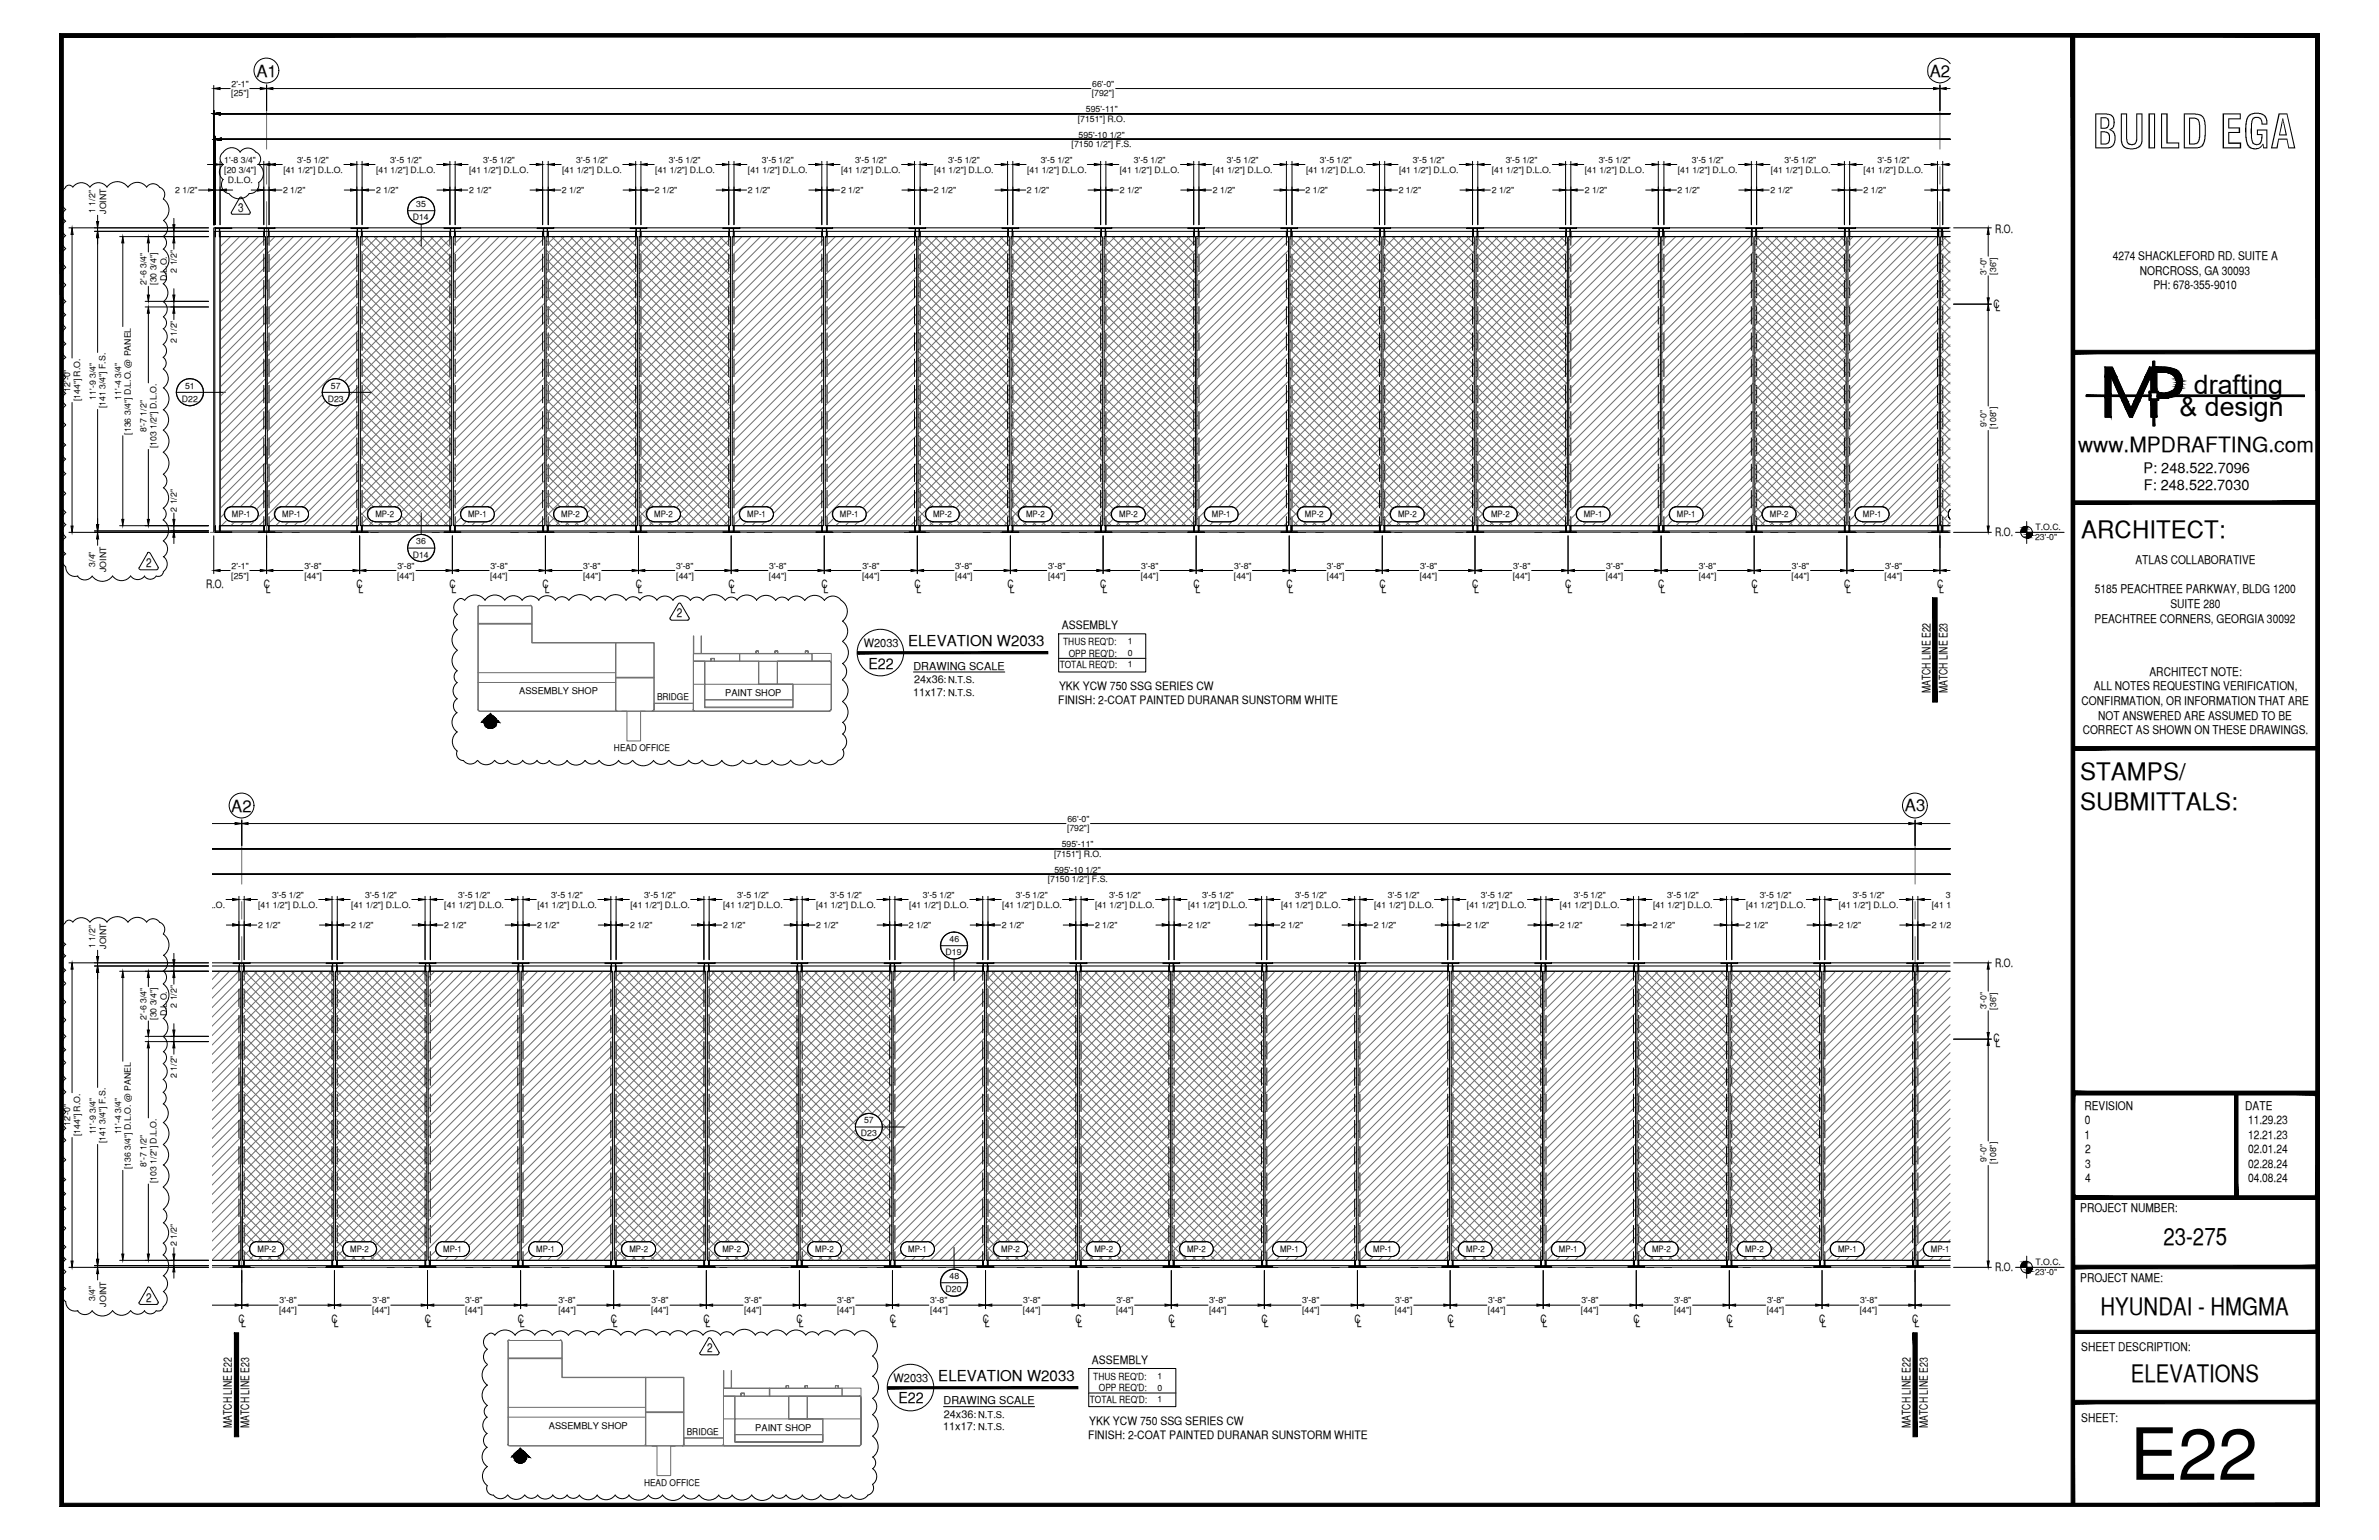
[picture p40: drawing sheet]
<svg xmlns="http://www.w3.org/2000/svg" width="432mm" height="279mm" viewBox="0 0 432 279" stroke-linecap="round" stroke-linejoin="round" font-family="sans-serif">
<defs><g id="words">
<text font-size="13.1" x="386.6" y="268.5">E22</text>
<text font-size="8.5" x="379.8" y="26.9">BUILD EGA</text>
<g font-size="4.9">
<text x="398.2" y="71.5">drafting</text>
<text x="395.6" y="75.5">&amp; design</text>
</g>
<g font-size="4.4">
<text x="377.8" y="97.5">ARCHITECT:</text>
<text x="377.6" y="141.5">STAMPS/</text>
<text x="377.6" y="146.9">SUBMITTALS:</text>
<text x="392.7" y="225.8">23-275</text>
<text x="381.3" y="238.5">HYUNDAI - HMGMA</text>
<text x="386.8" y="250.7">ELEVATIONS</text>
</g>
<text font-size="3.8" x="377.2" y="82">www.MPDRAFTING.com</text>
<g font-size="3">
<text x="46.5" y="13.9">A1</text>
<text x="350.3" y="13.9">A2</text>
<text x="42" y="147.3">A2</text>
<text x="345.8" y="147.2">A3</text>
</g>
<g font-size="2.7">
<text x="164.8" y="117.3">ELEVATION W2033</text>
<text x="157.6" y="121.3">E22</text>
<text x="170.3" y="250.6">ELEVATION W2033</text>
<text x="163.1" y="254.6">E22</text>
</g>
<g font-size="2.6">
<text x="389.1" y="85.8">P: 248.522.7096</text>
<text x="389.1" y="89">F: 248.522.7030</text>
</g>
<g font-size="2.3">
<text x="43.2" y="38.4">3</text>
<text x="26.5" y="102.9">2</text>
<text x="122.9" y="112">2</text>
<text x="26.5" y="236.2">2</text>
<text x="128.3" y="245.3">2</text>
</g>
<g font-size="2.2">
<text x="383.5" y="47.1">4274 SHACKLEFORD RD. SUITE A</text>
<text x="388.4" y="49.8">NORCROSS, GA 30093</text>
<text x="390.8" y="52.5">PH: 678-355-9010</text>
<text x="380.2" y="107.6">5185 PEACHTREE PARKWAY, BLDG 1200</text>
<text x="387.6" y="102.3">ATLAS COLLABORATIVE</text>
<text x="380.2" y="113">PEACHTREE CORNERS, GEORGIA 30092</text>
<text x="394" y="110.3">SUITE 280</text>
<text x="380" y="125.2">ALL NOTES REQUESTING VERIFICATION,</text>
<text x="390.1" y="122.6">ARCHITECT NOTE:</text>
<text x="377.8" y="127.9">CONFIRMATION, OR INFORMATION THAT ARE</text>
<text x="380.8" y="130.6">NOT ANSWERED ARE ASSUMED TO BE</text>
<text x="378" y="133.2">CORRECT AS SHOWN ON THESE DRAWINGS.</text>
<text x="378.3" y="201.3">REVISION</text>
<text x="378.4" y="204">0</text>
<text x="407.5" y="201.3">DATE</text>
<text x="408" y="204">11.29.23</text>
<text x="378.3" y="206.6">1</text>
<text x="378.5" y="209.2">2</text>
<text x="408" y="206.6">12.21.23</text>
<text x="408" y="209.2">02.01.24</text>
<text x="378.5" y="211.9">3</text>
<text x="378.5" y="214.5">4</text>
<text x="408" y="211.9">02.28.24</text>
<text x="408" y="214.5">04.08.24</text>
<text x="377.6" y="219.9">PROJECT NUMBER:</text>
<text x="377.6" y="232.5">PROJECT NAME:</text>
<text x="377.8" y="245.2">SHEET DESCRIPTION:</text>
<text x="377.8" y="257.9">SHEET:</text>
</g>
<g font-size="2.1">
<text x="362.1" y="42.2">R.O.</text>
<text x="361.8" y="55.8">C</text>
<text x="362.2" y="56.5">L</text>
<text x="362.1" y="97.3">R.O.</text>
<text x="37.4" y="106.7">R.O.</text>
<text x="47.9" y="106.7">C</text>
<text x="48.3" y="107.5">L</text>
<text x="64.7" y="106.7">C</text>
<text x="65.1" y="107.5">L</text>
<text x="81.6" y="106.7">C</text>
<text x="82" y="107.5">L</text>
<text x="98.5" y="106.7">C</text>
<text x="98.9" y="107.5">L</text>
<text x="115.4" y="106.7">C</text>
<text x="115.8" y="107.5">L</text>
<text x="132.2" y="106.7">C</text>
<text x="132.6" y="107.5">L</text>
<text x="149.1" y="106.7">C</text>
<text x="149.5" y="107.5">L</text>
<text x="166" y="106.7">C</text>
<text x="166.4" y="107.5">L</text>
<text x="182.9" y="106.7">C</text>
<text x="183.3" y="107.5">L</text>
<text x="199.7" y="106.7">C</text>
<text x="200.1" y="107.5">L</text>
<text x="216.6" y="106.7">C</text>
<text x="217" y="107.5">L</text>
<text x="233.5" y="106.7">C</text>
<text x="233.9" y="107.5">L</text>
<text x="250.4" y="106.7">C</text>
<text x="250.8" y="107.5">L</text>
<text x="267.2" y="106.7">C</text>
<text x="267.6" y="107.5">L</text>
<text x="284.1" y="106.7">C</text>
<text x="284.5" y="107.5">L</text>
<text x="301" y="106.7">C</text>
<text x="301.4" y="107.5">L</text>
<text x="317.9" y="106.7">C</text>
<text x="318.3" y="107.5">L</text>
<text x="334.7" y="106.7">C</text>
<text x="335.1" y="107.5">L</text>
<text x="351.6" y="106.7">C</text>
<text x="352" y="107.5">L</text>
<text x="156.8" y="117.5">W2033</text>
<text x="192.7" y="114.1">ASSEMBLY</text>
<text x="192.2" y="125.2">YKK YCW 750 SSG SERIES CW</text>
<text x="350.4" y="125.8" transform="rotate(-90 350.4 125.8)">MATCH LINE E22</text>
<text x="353.5" y="125.8" transform="rotate(-90 353.5 125.8)">MATCH LINE E23</text>
<text x="192.1" y="127.8">FINISH: 2-COAT PAINTED DURANAR SUNSTORM WHITE</text>
<text x="362.1" y="175.5">R.O.</text>
<text x="361.8" y="189.1">C</text>
<text x="362.2" y="189.9">L</text>
<text x="362.1" y="230.6">R.O.</text>
<text x="43.3" y="240.1">C</text>
<text x="43.8" y="240.8">L</text>
<text x="60.2" y="240.1">C</text>
<text x="60.6" y="240.8">L</text>
<text x="77.1" y="240.1">C</text>
<text x="77.5" y="240.8">L</text>
<text x="94" y="240.1">C</text>
<text x="94.4" y="240.8">L</text>
<text x="110.9" y="240.1">C</text>
<text x="111.3" y="240.8">L</text>
<text x="127.7" y="240.1">C</text>
<text x="128.1" y="240.8">L</text>
<text x="144.6" y="240.1">C</text>
<text x="145" y="240.8">L</text>
<text x="161.5" y="240.1">C</text>
<text x="161.9" y="240.8">L</text>
<text x="178.4" y="240.1">C</text>
<text x="178.8" y="240.8">L</text>
<text x="195.2" y="240.1">C</text>
<text x="195.6" y="240.8">L</text>
<text x="212.1" y="240.1">C</text>
<text x="212.5" y="240.8">L</text>
<text x="229" y="240.1">C</text>
<text x="229.4" y="240.8">L</text>
<text x="245.9" y="240.1">C</text>
<text x="246.3" y="240.8">L</text>
<text x="262.7" y="240.1">C</text>
<text x="263.1" y="240.8">L</text>
<text x="279.6" y="240.1">C</text>
<text x="280" y="240.8">L</text>
<text x="296.5" y="240.1">C</text>
<text x="296.9" y="240.8">L</text>
<text x="313.4" y="240.1">C</text>
<text x="313.8" y="240.8">L</text>
<text x="330.2" y="240.1">C</text>
<text x="330.6" y="240.8">L</text>
<text x="347.1" y="240.1">C</text>
<text x="347.5" y="240.8">L</text>
<text x="162.2" y="250.8">W2033</text>
<text x="198.2" y="247.4">ASSEMBLY</text>
<text x="42.1" y="259.1" transform="rotate(-90 42.1 259.1)">MATCH LINE E22</text>
<text x="45.2" y="259.1" transform="rotate(-90 45.2 259.1)">MATCH LINE E23</text>
<text x="197.5" y="261">FINISH: 2-COAT PAINTED DURANAR SUNSTORM WHITE</text>
<text x="197.7" y="258.4">YKK YCW 750 SSG SERIES CW</text>
<text x="346.8" y="259.1" transform="rotate(-90 346.8 259.1)">MATCH LINE E22</text>
<text x="349.9" y="259.1" transform="rotate(-90 349.9 259.1)">MATCH LINE E23</text>
</g>
<g font-size="2">
<text x="165.8" y="121.5">DRAWING SCALE</text>
<text x="165.9" y="123.9">24x36:</text>
<text x="165.7" y="126.2">11x17:</text>
<text x="171.3" y="254.8">DRAWING SCALE</text>
<text x="171.3" y="257.2">24x36:</text>
<text x="171.2" y="259.5">11x17:</text>
</g>
<g font-size="1.8">
<text x="193" y="117">THUS REQ'D:</text>
<text x="194" y="119.1">OPP REQ'D:</text>
<text x="192.3" y="121.2">TOTAL REQ'D:</text>
<text x="198.4" y="250.3">THUS REQ'D:</text>
<text x="197.8" y="254.5">TOTAL REQ'D:</text>
<text x="199.5" y="252.4">OPP REQ'D:</text>
</g>
<g font-size="1.7">
<text x="94.2" y="125.9">ASSEMBLY SHOP</text>
<text x="172.1" y="124">N.T.S.</text>
<text x="119.3" y="126.9">BRIDGE</text>
<text x="131.6" y="126.3">PAINT SHOP</text>
<text x="172.1" y="126.2">N.T.S.</text>
<text x="111.4" y="136.3">HEAD OFFICE</text>
<text x="177.5" y="257.2">N.T.S.</text>
<text x="99.6" y="259.2">ASSEMBLY SHOP</text>
<text x="124.7" y="260.3">BRIDGE</text>
<text x="137.1" y="259.6">PAINT SHOP</text>
<text x="177.5" y="259.5">N.T.S.</text>
<text x="116.9" y="269.6">HEAD OFFICE</text>
</g>
<g font-size="1.6">
<text x="42" y="17.5">[25&quot;]</text>
<text x="42" y="15.7">2'-1&quot;</text>
<text x="198.2" y="17.5">[792&quot;]</text>
<text x="198.2" y="15.7">66'-0&quot;</text>
<text x="195.6" y="22.1">[7151&quot;] R.O.</text>
<text x="197.1" y="20.3">595'-11&quot;</text>
<text x="40.7" y="29.5">1'-8 3/4&quot;</text>
<text x="53.9" y="29.5">3'-5 1/2&quot;</text>
<text x="70.8" y="29.5">3'-5 1/2&quot;</text>
<text x="87.7" y="29.5">3'-5 1/2&quot;</text>
<text x="104.6" y="29.5">3'-5 1/2&quot;</text>
<text x="121.4" y="29.5">3'-5 1/2&quot;</text>
<text x="138.3" y="29.5">3'-5 1/2&quot;</text>
<text x="155.2" y="29.5">3'-5 1/2&quot;</text>
<text x="172.1" y="29.5">3'-5 1/2&quot;</text>
<text x="188.9" y="29.5">3'-5 1/2&quot;</text>
<text x="194.5" y="26.7">[7150 1/2&quot;] F.S.</text>
<text x="195.8" y="25">595'-10 1/2&quot;</text>
<text x="205.8" y="29.5">3'-5 1/2&quot;</text>
<text x="222.7" y="29.5">3'-5 1/2&quot;</text>
<text x="239.6" y="29.5">3'-5 1/2&quot;</text>
<text x="256.4" y="29.5">3'-5 1/2&quot;</text>
<text x="273.3" y="29.5">3'-5 1/2&quot;</text>
<text x="290.2" y="29.5">3'-5 1/2&quot;</text>
<text x="307.1" y="29.5">3'-5 1/2&quot;</text>
<text x="323.9" y="29.5">3'-5 1/2&quot;</text>
<text x="340.8" y="29.5">3'-5 1/2&quot;</text>
<text x="31.8" y="35.1">2 1/2&quot;</text>
<text x="40.7" y="31.3">[20 3/4&quot;]</text>
<text x="41.3" y="33.2">D.L.O.</text>
<text x="51.4" y="35.1">2 1/2&quot;</text>
<text x="51.4" y="31.3">[41 1/2&quot;] D.L.O.</text>
<text x="68.3" y="35.1">2 1/2&quot;</text>
<text x="68.3" y="31.3">[41 1/2&quot;] D.L.O.</text>
<text x="85.2" y="35.1">2 1/2&quot;</text>
<text x="85.2" y="31.3">[41 1/2&quot;] D.L.O.</text>
<text x="102" y="35.1">2 1/2&quot;</text>
<text x="102" y="31.3">[41 1/2&quot;] D.L.O.</text>
<text x="118.9" y="35.1">2 1/2&quot;</text>
<text x="118.9" y="31.3">[41 1/2&quot;] D.L.O.</text>
<text x="135.8" y="35.1">2 1/2&quot;</text>
<text x="135.8" y="31.3">[41 1/2&quot;] D.L.O.</text>
<text x="152.7" y="35.1">2 1/2&quot;</text>
<text x="152.7" y="31.3">[41 1/2&quot;] D.L.O.</text>
<text x="169.5" y="35.1">2 1/2&quot;</text>
<text x="169.5" y="31.3">[41 1/2&quot;] D.L.O.</text>
<text x="186.4" y="35.1">2 1/2&quot;</text>
<text x="186.4" y="31.3">[41 1/2&quot;] D.L.O.</text>
<text x="203.3" y="35.1">2 1/2&quot;</text>
<text x="203.3" y="31.3">[41 1/2&quot;] D.L.O.</text>
<text x="220.2" y="35.1">2 1/2&quot;</text>
<text x="220.2" y="31.3">[41 1/2&quot;] D.L.O.</text>
<text x="237" y="35.1">2 1/2&quot;</text>
<text x="237" y="31.3">[41 1/2&quot;] D.L.O.</text>
<text x="253.9" y="35.1">2 1/2&quot;</text>
<text x="253.9" y="31.3">[41 1/2&quot;] D.L.O.</text>
<text x="270.8" y="35.1">2 1/2&quot;</text>
<text x="270.8" y="31.3">[41 1/2&quot;] D.L.O.</text>
<text x="287.7" y="35.1">2 1/2&quot;</text>
<text x="287.7" y="31.3">[41 1/2&quot;] D.L.O.</text>
<text x="304.5" y="35.1">2 1/2&quot;</text>
<text x="304.5" y="31.3">[41 1/2&quot;] D.L.O.</text>
<text x="321.4" y="35.1">2 1/2&quot;</text>
<text x="321.4" y="31.3">[41 1/2&quot;] D.L.O.</text>
<text x="338.3" y="35.1">2 1/2&quot;</text>
<text x="338.3" y="31.3">[41 1/2&quot;] D.L.O.</text>
<text x="17.3" y="38.6" transform="rotate(-90 17.3 38.6)">1 1/2&quot;</text>
<text x="19.2" y="38.8" transform="rotate(-90 19.2 38.8)">JOINT</text>
<text x="74.9" y="39.9">D14</text>
<text x="75.6" y="37.5">35</text>
<text x="26.6" y="51.7" transform="rotate(-90 26.6 51.7)">2'-6 3/4&quot;</text>
<text x="28.4" y="51.7" transform="rotate(-90 28.4 51.7)">[30 3/4&quot;]</text>
<text x="30.3" y="51.1" transform="rotate(-90 30.3 51.1)">D.L.O.</text>
<text x="32.1" y="49.5" transform="rotate(-90 32.1 49.5)">2 1/2&quot;</text>
<text x="360.6" y="49.8" transform="rotate(-90 360.6 49.8)">3'-0&quot;</text>
<text x="362.3" y="49.8" transform="rotate(-90 362.3 49.8)">[36&quot;]</text>
<text x="32.1" y="62.2" transform="rotate(-90 32.1 62.2)">2 1/2&quot;</text>
<text x="12.8" y="71.1" transform="rotate(-90 12.8 71.1)">12'-0&quot;</text>
<text x="33.6" y="70.5">51</text>
<text x="60.1" y="70.5">57</text>
<text x="14.5" y="72.8" transform="rotate(-90 14.5 72.8)">[144&quot;] R.O.</text>
<text x="17.4" y="72.5" transform="rotate(-90 17.4 72.5)">11'-9 3/4&quot;</text>
<text x="19.2" y="74.1" transform="rotate(-90 19.2 74.1)">[141 3/4&quot;] F.S.</text>
<text x="22" y="72.5" transform="rotate(-90 22 72.5)">11'-4 3/4&quot;</text>
<text x="33" y="72.9">D22</text>
<text x="59.5" y="72.9">D23</text>
<text x="360.6" y="77.5" transform="rotate(-90 360.6 77.5)">9'-0&quot;</text>
<text x="362.3" y="77.9" transform="rotate(-90 362.3 77.9)">[108&quot;]</text>
<text x="23.7" y="78.9" transform="rotate(-90 23.7 78.9)">[136 3/4&quot;] D.L.O. @ PANEL</text>
<text x="26.6" y="78.4" transform="rotate(-90 26.6 78.4)">8'-7 1/2&quot;</text>
<text x="28.4" y="81.3" transform="rotate(-90 28.4 81.3)">[103 1/2&quot;] D.L.O.</text>
<text x="32.1" y="92.8" transform="rotate(-90 32.1 92.8)">2 1/2&quot;</text>
<text x="42.1" y="93.9">MP-1</text>
<text x="51.2" y="93.9">MP-1</text>
<text x="68.1" y="93.9">MP-2</text>
<text x="85" y="93.9">MP-1</text>
<text x="101.9" y="93.9">MP-2</text>
<text x="118.7" y="93.9">MP-2</text>
<text x="135.6" y="93.9">MP-1</text>
<text x="152.5" y="93.9">MP-1</text>
<text x="169.4" y="93.9">MP-2</text>
<text x="186.2" y="93.9">MP-2</text>
<text x="203.1" y="93.9">MP-2</text>
<text x="220" y="93.9">MP-1</text>
<text x="236.9" y="93.9">MP-2</text>
<text x="253.7" y="93.9">MP-2</text>
<text x="270.6" y="93.9">MP-2</text>
<text x="287.5" y="93.9">MP-1</text>
<text x="304.4" y="93.9">MP-1</text>
<text x="321.2" y="93.9">MP-2</text>
<text x="338.1" y="93.9">MP-1</text>
<text x="74.9" y="101.2">D14</text>
<text x="75.6" y="98.7">36</text>
<text x="369.4" y="98">23'-0&quot;</text>
<text x="369.4" y="96.1">T.O.C.</text>
<text x="17.3" y="102.8" transform="rotate(-90 17.3 102.8)">3/4&quot;</text>
<text x="19.2" y="103.8" transform="rotate(-90 19.2 103.8)">JOINT</text>
<text x="42" y="105">[25&quot;]</text>
<text x="42" y="103.3">2'-1&quot;</text>
<text x="55.2" y="103.2">3'-8&quot;</text>
<text x="55.2" y="105">[44&quot;]</text>
<text x="72.1" y="105">[44&quot;]</text>
<text x="72.1" y="103.2">3'-8&quot;</text>
<text x="89" y="105">[44&quot;]</text>
<text x="89" y="103.2">3'-8&quot;</text>
<text x="105.9" y="103.2">3'-8&quot;</text>
<text x="105.9" y="105">[44&quot;]</text>
<text x="122.7" y="103.2">3'-8&quot;</text>
<text x="122.7" y="105">[44&quot;]</text>
<text x="139.6" y="105">[44&quot;]</text>
<text x="139.6" y="103.2">3'-8&quot;</text>
<text x="156.5" y="105">[44&quot;]</text>
<text x="156.5" y="103.2">3'-8&quot;</text>
<text x="173.4" y="103.2">3'-8&quot;</text>
<text x="173.4" y="105">[44&quot;]</text>
<text x="190.2" y="103.2">3'-8&quot;</text>
<text x="190.2" y="105">[44&quot;]</text>
<text x="207.1" y="105">[44&quot;]</text>
<text x="207.1" y="103.2">3'-8&quot;</text>
<text x="224" y="105">[44&quot;]</text>
<text x="224" y="103.2">3'-8&quot;</text>
<text x="240.9" y="103.2">3'-8&quot;</text>
<text x="240.9" y="105">[44&quot;]</text>
<text x="257.7" y="105">[44&quot;]</text>
<text x="257.7" y="103.2">3'-8&quot;</text>
<text x="274.6" y="105">[44&quot;]</text>
<text x="274.6" y="103.2">3'-8&quot;</text>
<text x="291.5" y="105">[44&quot;]</text>
<text x="291.5" y="103.2">3'-8&quot;</text>
<text x="308.4" y="103.2">3'-8&quot;</text>
<text x="308.4" y="105">[44&quot;]</text>
<text x="325.2" y="105">[44&quot;]</text>
<text x="325.2" y="103.2">3'-8&quot;</text>
<text x="342.1" y="105">[44&quot;]</text>
<text x="342.1" y="103.2">3'-8&quot;</text>
<text x="204.7" y="116.9">1</text>
<text x="204.7" y="119.1">0</text>
<text x="204.7" y="121">1</text>
<text x="193.7" y="149.1">66'-0&quot;</text>
<text x="191.3" y="155.4">[7151&quot;] R.O.</text>
<text x="192.7" y="153.7">595'-11&quot;</text>
<text x="193.7" y="150.8">[792&quot;]</text>
<text x="190.2" y="160">[7150 1/2&quot;] F.S.</text>
<text x="191.4" y="158.3">595'-10 1/2&quot;</text>
<text x="30" y="164.7">[41 1/2&quot;] D.L.O.</text>
<text x="46.9" y="164.7">[41 1/2&quot;] D.L.O.</text>
<text x="49.4" y="162.9">3'-5 1/2&quot;</text>
<text x="63.8" y="164.7">[41 1/2&quot;] D.L.O.</text>
<text x="66.3" y="162.9">3'-5 1/2&quot;</text>
<text x="80.6" y="164.7">[41 1/2&quot;] D.L.O.</text>
<text x="83.2" y="162.9">3'-5 1/2&quot;</text>
<text x="97.5" y="164.7">[41 1/2&quot;] D.L.O.</text>
<text x="100" y="162.9">3'-5 1/2&quot;</text>
<text x="114.4" y="164.7">[41 1/2&quot;] D.L.O.</text>
<text x="116.9" y="162.9">3'-5 1/2&quot;</text>
<text x="131.3" y="164.7">[41 1/2&quot;] D.L.O.</text>
<text x="133.8" y="162.9">3'-5 1/2&quot;</text>
<text x="148.1" y="164.7">[41 1/2&quot;] D.L.O.</text>
<text x="150.7" y="162.9">3'-5 1/2&quot;</text>
<text x="165" y="164.7">[41 1/2&quot;] D.L.O.</text>
<text x="167.5" y="162.9">3'-5 1/2&quot;</text>
<text x="181.9" y="164.7">[41 1/2&quot;] D.L.O.</text>
<text x="184.4" y="162.9">3'-5 1/2&quot;</text>
<text x="198.8" y="164.7">[41 1/2&quot;] D.L.O.</text>
<text x="201.3" y="162.9">3'-5 1/2&quot;</text>
<text x="215.6" y="164.7">[41 1/2&quot;] D.L.O.</text>
<text x="218.2" y="162.9">3'-5 1/2&quot;</text>
<text x="232.5" y="164.7">[41 1/2&quot;] D.L.O.</text>
<text x="235.1" y="162.9">3'-5 1/2&quot;</text>
<text x="249.4" y="164.7">[41 1/2&quot;] D.L.O.</text>
<text x="251.9" y="162.9">3'-5 1/2&quot;</text>
<text x="266.3" y="164.7">[41 1/2&quot;] D.L.O.</text>
<text x="268.8" y="162.9">3'-5 1/2&quot;</text>
<text x="283.1" y="164.7">[41 1/2&quot;] D.L.O.</text>
<text x="285.7" y="162.9">3'-5 1/2&quot;</text>
<text x="300" y="164.7">[41 1/2&quot;] D.L.O.</text>
<text x="302.6" y="162.9">3'-5 1/2&quot;</text>
<text x="316.9" y="164.7">[41 1/2&quot;] D.L.O.</text>
<text x="319.4" y="162.9">3'-5 1/2&quot;</text>
<text x="333.8" y="164.7">[41 1/2&quot;] D.L.O.</text>
<text x="336.3" y="162.9">3'-5 1/2&quot;</text>
<text x="350.6" y="164.7">[41 1/2&quot;] D.L.O.</text>
<text x="353.2" y="162.9">3'-5 1/2&quot;</text>
<text x="17.3" y="172" transform="rotate(-90 17.3 172)">1 1/2&quot;</text>
<text x="19.2" y="172.1" transform="rotate(-90 19.2 172.1)">JOINT</text>
<text x="46.9" y="168.3">2 1/2&quot;</text>
<text x="63.8" y="168.3">2 1/2&quot;</text>
<text x="80.6" y="168.3">2 1/2&quot;</text>
<text x="97.5" y="168.3">2 1/2&quot;</text>
<text x="114.4" y="168.3">2 1/2&quot;</text>
<text x="131.3" y="168.3">2 1/2&quot;</text>
<text x="148.1" y="168.3">2 1/2&quot;</text>
<text x="165" y="168.3">2 1/2&quot;</text>
<text x="171.6" y="173.3">D19</text>
<text x="172.3" y="170.9">46</text>
<text x="181.9" y="168.3">2 1/2&quot;</text>
<text x="198.8" y="168.3">2 1/2&quot;</text>
<text x="215.6" y="168.3">2 1/2&quot;</text>
<text x="232.5" y="168.3">2 1/2&quot;</text>
<text x="249.4" y="168.3">2 1/2&quot;</text>
<text x="266.3" y="168.3">2 1/2&quot;</text>
<text x="283.1" y="168.3">2 1/2&quot;</text>
<text x="300" y="168.3">2 1/2&quot;</text>
<text x="316.9" y="168.3">2 1/2&quot;</text>
<text x="333.8" y="168.3">2 1/2&quot;</text>
<text x="350.6" y="168.3">2 1/2&quot;</text>
<text x="26.6" y="185" transform="rotate(-90 26.6 185)">2'-6 3/4&quot;</text>
<text x="28.4" y="185" transform="rotate(-90 28.4 185)">[30 3/4&quot;]</text>
<text x="30.3" y="184.4" transform="rotate(-90 30.3 184.4)">D.L.O.</text>
<text x="32.1" y="182.8" transform="rotate(-90 32.1 182.8)">2 1/2&quot;</text>
<text x="360.6" y="183.1" transform="rotate(-90 360.6 183.1)">3'-0&quot;</text>
<text x="362.3" y="183.2" transform="rotate(-90 362.3 183.2)">[36&quot;]</text>
<text x="32.1" y="195.6" transform="rotate(-90 32.1 195.6)">2 1/2&quot;</text>
<text x="156.8" y="203.8">57</text>
<text x="12.8" y="204.3" transform="rotate(-90 12.8 204.3)">12'-0&quot;</text>
<text x="14.5" y="206.2" transform="rotate(-90 14.5 206.2)">[144&quot;] R.O.</text>
<text x="17.4" y="205.8" transform="rotate(-90 17.4 205.8)">11'-9 3/4&quot;</text>
<text x="19.2" y="207.5" transform="rotate(-90 19.2 207.5)">[141 3/4&quot;] F.S.</text>
<text x="22" y="205.8" transform="rotate(-90 22 205.8)">11'-4 3/4&quot;</text>
<text x="156.3" y="206.2">D23</text>
<text x="23.7" y="212.2" transform="rotate(-90 23.7 212.2)">[136 3/4&quot;] D.L.O. @ PANEL</text>
<text x="26.6" y="211.7" transform="rotate(-90 26.6 211.7)">8'-7 1/2&quot;</text>
<text x="28.4" y="214.6" transform="rotate(-90 28.4 214.6)">[103 1/2&quot;] D.L.O.</text>
<text x="360.6" y="210.8" transform="rotate(-90 360.6 210.8)">9'-0&quot;</text>
<text x="362.3" y="211.3" transform="rotate(-90 362.3 211.3)">[108&quot;]</text>
<text x="32.1" y="226.1" transform="rotate(-90 32.1 226.1)">2 1/2&quot;</text>
<text x="46.7" y="227.2">MP-2</text>
<text x="63.6" y="227.2">MP-2</text>
<text x="80.5" y="227.2">MP-1</text>
<text x="97.3" y="227.2">MP-1</text>
<text x="114.2" y="227.2">MP-2</text>
<text x="131.1" y="227.2">MP-2</text>
<text x="148" y="227.2">MP-2</text>
<text x="164.8" y="227.2">MP-1</text>
<text x="181.7" y="227.2">MP-2</text>
<text x="198.6" y="227.2">MP-2</text>
<text x="215.5" y="227.2">MP-2</text>
<text x="232.3" y="227.2">MP-1</text>
<text x="249.2" y="227.2">MP-1</text>
<text x="266.1" y="227.2">MP-2</text>
<text x="283" y="227.2">MP-1</text>
<text x="299.8" y="227.2">MP-2</text>
<text x="316.7" y="227.2">MP-2</text>
<text x="333.6" y="227.2">MP-1</text>
<text x="350.5" y="227.2">MP-1</text>
<text x="172.3" y="232">48</text>
<text x="369.4" y="231.3">23'-0&quot;</text>
<text x="369.4" y="229.4">T.O.C.</text>
<text x="17.3" y="236.1" transform="rotate(-90 17.3 236.1)">3/4&quot;</text>
<text x="19.2" y="237" transform="rotate(-90 19.2 237)">JOINT</text>
<text x="50.7" y="238.3">[44&quot;]</text>
<text x="50.7" y="236.5">3'-8&quot;</text>
<text x="67.6" y="238.3">[44&quot;]</text>
<text x="67.6" y="236.5">3'-8&quot;</text>
<text x="84.5" y="236.5">3'-8&quot;</text>
<text x="84.5" y="238.3">[44&quot;]</text>
<text x="101.3" y="236.5">3'-8&quot;</text>
<text x="101.3" y="238.3">[44&quot;]</text>
<text x="118.2" y="238.3">[44&quot;]</text>
<text x="118.2" y="236.5">3'-8&quot;</text>
<text x="135.1" y="238.3">[44&quot;]</text>
<text x="135.1" y="236.5">3'-8&quot;</text>
<text x="152" y="236.5">3'-8&quot;</text>
<text x="152" y="238.3">[44&quot;]</text>
<text x="168.8" y="236.5">3'-8&quot;</text>
<text x="168.8" y="238.3">[44&quot;]</text>
<text x="171.6" y="234.4">D20</text>
<text x="185.7" y="238.3">[44&quot;]</text>
<text x="185.7" y="236.5">3'-8&quot;</text>
<text x="202.6" y="238.3">[44&quot;]</text>
<text x="202.6" y="236.5">3'-8&quot;</text>
<text x="219.5" y="236.5">3'-8&quot;</text>
<text x="219.5" y="238.3">[44&quot;]</text>
<text x="236.3" y="236.5">3'-8&quot;</text>
<text x="236.3" y="238.3">[44&quot;]</text>
<text x="253.2" y="238.3">[44&quot;]</text>
<text x="253.2" y="236.5">3'-8&quot;</text>
<text x="270.1" y="238.3">[44&quot;]</text>
<text x="270.1" y="236.5">3'-8&quot;</text>
<text x="287" y="238.3">[44&quot;]</text>
<text x="287" y="236.5">3'-8&quot;</text>
<text x="303.8" y="236.5">3'-8&quot;</text>
<text x="303.8" y="238.3">[44&quot;]</text>
<text x="320.7" y="238.3">[44&quot;]</text>
<text x="320.7" y="236.5">3'-8&quot;</text>
<text x="337.6" y="238.3">[44&quot;]</text>
<text x="337.6" y="236.5">3'-8&quot;</text>
<text x="210.1" y="250.3">1</text>
<text x="210.1" y="252.3">0</text>
<text x="210.1" y="254.4">1</text>
</g>
</g></defs>
<!-- layer: GRID LINES -->
<g fill="none" stroke="#000" stroke-width=".18">
<path d="M353.9 11.6a2.25 2.25 0 0 0-3.1-.6 2.25 2.25 0 0 0-.5 3.1 2.25 2.25 0 0 0 3.1 .5l.5-.6"/>
<circle cx="48.4" cy="12.8" r="2.25"/>
<circle cx="43.8" cy="146.1" r="2.25"/>
<circle cx="347.6" cy="146.1" r="2.25"/>
</g>
<g fill="none" stroke="#6c6c6c" stroke-width=".18">
<path d="M48.4 15v12.1M352.1 15v12.1M48.4 30.2v3.2M48.4 36.6v15.9M352.1 30.2v3.2M352.1 36.6v15.9M48.4 55.6v3.2M352.1 55.6v3.2M48.4 62v15.9M352.1 62v15.9M38.2 96.6h11.5M48.4 81v3.2"/>
<path d="M48.4 87.4v12M51.3 96.6h1.6M54.5 96.6h9.5M65.6 96.6h1.6M68.8 96.6h9.5M79.9 96.6h1.6M83.1 96.6h9.5M94.2 96.6h1.6M97.3 96.6h9.6M108.5 96.6h1.5M111.6 96.6h9.6M122.7 96.6h1.6"/>
<path d="M125.9 96.6h9.5M137 96.6h1.6M140.2 96.6h9.5M151.3 96.6h1.6M154.5 96.6h9.5M165.6 96.6h1.6M168.8 96.6h9.5M179.9 96.6h1.6M183.1 96.6h9.5M194.2 96.6h1.6M197.4 96.6h9.5M208.5 96.6h1.6"/>
<path d="M211.6 96.6h9.6M222.8 96.6h1.6M226 96.6h9.5M237.1 96.6h1.6M240.3 96.6h9.5M251.4 96.6h1.6M254.6 96.6h9.5M265.7 96.6h1.6M268.9 96.6h9.5M280 96.6h1.6M283.1 96.6h9.6M294.3 96.6h1.5"/>
<path d="M297.4 96.6h9.6M308.5 96.6h1.6M311.7 96.6h9.5M322.8 96.6h1.6M326 96.6h9.5M337.1 96.6h1.6M340.3 96.6h9.5M351.4 96.6h1.6M352.1 81v3.2M352.1 87.4v12M43.9 148.4v12M347.6 148.4v12"/>
<path d="M43.9 163.6v3.2M43.9 169.9v15.9M347.6 163.6v3.2M347.6 169.9v15.9M43.9 189v3.2M43.9 195.3v15.9M347.6 189v3.2M347.6 195.3v15.9M43.9 214.4v3.2M347.6 214.4v3.2M38.5 229.9h3M43.1 229.9h1.6"/>
<path d="M43.9 220.7v12M46.3 229.9h9.5M57.4 229.9h1.6M60.6 229.9h9.5M71.7 229.9h1.6M74.9 229.9h9.5M86 229.9h1.6M89.2 229.9h9.5M100.3 229.9h1.6M103.4 229.9h9.6M114.6 229.9h1.5M117.7 229.9h9.6"/>
<path d="M128.9 229.9h1.6M132.1 229.9h9.5M143.2 229.9h1.6M146.4 229.9h9.5M157.5 229.9h1.6M160.7 229.9h9.5M171.8 229.9h1.6M174.9 229.9h9.6M186.1 229.9h1.5M189.2 229.9h9.6M200.3 229.9h1.6M203.5 229.9h9.5"/>
<path d="M214.6 229.9h1.6M217.8 229.9h9.5M228.9 229.9h1.6M232.1 229.9h9.5M243.2 229.9h1.6M246.4 229.9h9.5M257.5 229.9h1.6M260.7 229.9h9.5M271.8 229.9h1.6M275 229.9h9.5M286.1 229.9h1.6M289.2 229.9h9.6"/>
<path d="M300.4 229.9h1.5M303.5 229.9h9.6M314.6 229.9h1.6M317.8 229.9h9.5M328.9 229.9h1.6M332.1 229.9h9.5M343.2 229.9h1.6M346.4 229.9h7.5M347.6 220.7v12"/>
</g>
<!-- layer: COMPONENTS -->
<g fill="none" stroke="#000" stroke-width=".18">
<path d="M39 42h.9v54.3h-.9zM39.9 42h8v.9h-8zM47.9 44.5v-2.5h.9v2.5M47.9 46.1v3.2M47.9 50.9v3.1M47.9 55.6v3.2M48.8 42h16v.9h-16zM48.8 46.1v3.2M48.8 50.9v3.1M48.8 55.6v3.2M64.8 44.5v-2.5h.9v2.5M64.8 46.1v3.2"/>
<path d="M64.8 50.9v3.1M64.8 55.6v3.2M65.7 42h16v.9h-16zM65.7 46.1v3.2M65.7 50.9v3.1M65.7 55.6v3.2M81.7 44.5v-2.5h.9v2.5M81.7 46.1v3.2M81.7 50.9v3.1M81.7 55.6v3.2M82.6 42h15.9v.9h-15.9zM82.6 46.1v3.2"/>
<path d="M82.6 50.9v3.1M82.6 55.6v3.2M98.5 44.5v-2.5h1v2.5M98.5 46.1v3.2M98.5 50.9v3.1M98.5 55.6v3.2M99.5 42h15.9v.9h-15.9zM99.5 46.1v3.2M99.5 50.9v3.1M99.5 55.6v3.2M115.4 44.5v-2.5h.9v2.5M115.4 46.1v3.2"/>
<path d="M115.4 50.9v3.1M115.4 55.6v3.2M116.3 42h16v.9h-16zM116.3 46.1v3.2M116.3 50.9v3.1M116.3 55.6v3.2M132.3 44.5v-2.5h.9v2.5M132.3 46.1v3.2M132.3 50.9v3.1M132.3 55.6v3.2M133.2 42h16v.9h-16zM133.2 46.1v3.2"/>
<path d="M133.2 50.9v3.1M133.2 55.6v3.2M149.2 44.5v-2.5h.9v2.5M149.2 46.1v3.2M149.2 50.9v3.1M149.2 55.6v3.2M150.1 42h15.9v.9h-15.9zM150.1 46.1v3.2M150.1 50.9v3.1M150.1 55.6v3.2M166 44.5v-2.5h1v2.5M166 46.1v3.2"/>
<path d="M166 50.9v3.1M166 55.6v3.2M167 42h15.9v.9h-15.9zM167 46.1v3.2M167 50.9v3.1M167 55.6v3.2M182.9 44.5v-2.5h.9v2.5M182.9 46.1v3.2M182.9 50.9v3.1M182.9 55.6v3.2M183.8 42h16v.9h-16zM183.8 46.1v3.2"/>
<path d="M183.8 50.9v3.1M183.8 55.6v3.2M199.8 44.5v-2.5h.9v2.5M199.8 46.1v3.2M199.8 50.9v3.1M199.8 55.6v3.2M200.7 42h16v.9h-16zM200.7 46.1v3.2M200.7 50.9v3.1M200.7 55.6v3.2M216.7 44.5v-2.5h.9v2.5M216.7 46.1v3.2"/>
<path d="M216.7 50.9v3.1M216.7 55.6v3.2M217.6 42h15.9v.9h-15.9zM217.6 46.1v3.2M217.6 50.9v3.1M217.6 55.6v3.2M233.5 44.5v-2.5h1v2.5M233.5 46.1v3.2M233.5 50.9v3.1M233.5 55.6v3.2M234.5 42h15.9v.9h-15.9zM234.5 46.1v3.2"/>
<path d="M234.5 50.9v3.1M234.5 55.6v3.2M250.4 44.5v-2.5h.9v2.5M250.4 46.1v3.2M250.4 50.9v3.1M250.4 55.6v3.2M251.3 42h16v.9h-16zM251.3 46.1v3.2M251.3 50.9v3.1M251.3 55.6v3.2M267.3 44.5v-2.5h.9v2.5M267.3 46.1v3.2"/>
<path d="M267.3 50.9v3.1M267.3 55.6v3.2M268.2 42h16v.9h-16zM268.2 46.1v3.2M268.2 50.9v3.1M268.2 55.6v3.2M284.2 44.5v-2.5h.9v2.5M284.2 46.1v3.2M284.2 50.9v3.1M284.2 55.6v3.2M285.1 42h15.9v.9h-15.9zM285.1 46.1v3.2"/>
<path d="M285.1 50.9v3.1M285.1 55.6v3.2M301 44.5v-2.5h1v2.5M301 46.1v3.2M301 50.9v3.1M301 55.6v3.2M302 42h15.9v.9h-15.9zM302 46.1v3.2M302 50.9v3.1M302 55.6v3.2M317.9 44.5v-2.5h.9v2.5M317.9 46.1v3.2"/>
<path d="M317.9 50.9v3.1M317.9 55.6v3.2M318.8 42h16v.9h-16zM318.8 46.1v3.2M318.8 50.9v3.1M318.8 55.6v3.2M334.8 44.5v-2.5h.9v2.5M334.8 46.1v3.2M334.8 50.9v3.1M334.8 55.6v3.2M335.7 42h16v.9h-16zM335.7 46.1v3.2"/>
<path d="M335.7 50.9v3.1M335.7 55.6v3.2M351.7 44.5v-2.5h.9v2.5M351.7 46.1v3.2M351.7 50.9v3.1M351.7 55.6v3.2M352.6 46.1v3.2M352.6 50.9v3.1M352.6 55.6v3.2M353.9 42h-1.3v.9h1.3M47.9 60.4v3.2M47.9 65.2v3.1"/>
<path d="M47.9 69.9v3.2M47.9 74.7v3.2M47.9 79.4v3.2M48.8 60.4v3.2M48.8 65.2v3.1M48.8 69.9v3.2M48.8 74.7v3.2M48.8 79.4v3.2M64.8 60.4v3.2M64.8 65.2v3.1M64.8 69.9v3.2M64.8 74.7v3.2"/>
<path d="M64.8 79.4v3.2M65.7 60.4v3.2M65.7 65.2v3.1M65.7 69.9v3.2M65.7 74.7v3.2M65.7 79.4v3.2M81.7 60.4v3.2M81.7 65.2v3.1M81.7 69.9v3.2M81.7 74.7v3.2M81.7 79.4v3.2M82.6 60.4v3.2"/>
<path d="M82.6 65.2v3.1M82.6 69.9v3.2M82.6 74.7v3.2M82.6 79.4v3.2M98.5 60.4v3.2M98.5 65.2v3.1M98.5 69.9v3.2M98.5 74.7v3.2M98.5 79.4v3.2M99.5 60.4v3.2M99.5 65.2v3.1M99.5 69.9v3.2"/>
<path d="M99.5 74.7v3.2M99.5 79.4v3.2M115.4 60.4v3.2M115.4 65.2v3.1M115.4 69.9v3.2M115.4 74.7v3.2M115.4 79.4v3.2M116.3 60.4v3.2M116.3 65.2v3.1M116.3 69.9v3.2M116.3 74.7v3.2M116.3 79.4v3.2"/>
<path d="M132.3 60.4v3.2M132.3 65.2v3.1M132.3 69.9v3.2M132.3 74.7v3.2M132.3 79.4v3.2M133.2 60.4v3.2M133.2 65.2v3.1M133.2 69.9v3.2M133.2 74.7v3.2M133.2 79.4v3.2M149.2 60.4v3.2M149.2 65.2v3.1"/>
<path d="M149.2 69.9v3.2M149.2 74.7v3.2M149.2 79.4v3.2M150.1 60.4v3.2M150.1 65.2v3.1M150.1 69.9v3.2M150.1 74.7v3.2M150.1 79.4v3.2M166 60.4v3.2M166 65.2v3.1M166 69.9v3.2M166 74.7v3.2"/>
<path d="M166 79.4v3.2M167 60.4v3.2M167 65.2v3.1M167 69.9v3.2M167 74.7v3.2M167 79.4v3.2M182.9 60.4v3.2M182.9 65.2v3.1M182.9 69.9v3.2M182.9 74.7v3.2M182.9 79.4v3.2M183.8 60.4v3.2"/>
<path d="M183.8 65.2v3.1M183.8 69.9v3.2M183.8 74.7v3.2M183.8 79.4v3.2M199.8 60.4v3.2M199.8 65.2v3.1M199.8 69.9v3.2M199.8 74.7v3.2M199.8 79.4v3.2M200.7 60.4v3.2M200.7 65.2v3.1M200.7 69.9v3.2"/>
<path d="M200.7 74.7v3.2M200.7 79.4v3.2M216.7 60.4v3.2M216.7 65.2v3.1M216.7 69.9v3.2M216.7 74.7v3.2M216.7 79.4v3.2M217.6 60.4v3.2M217.6 65.2v3.1M217.6 69.9v3.2M217.6 74.7v3.2M217.6 79.4v3.2"/>
<path d="M233.5 60.4v3.2M233.5 65.2v3.1M233.5 69.9v3.2M233.5 74.7v3.2M233.5 79.4v3.2M234.5 60.4v3.2M234.5 65.2v3.1M234.5 69.9v3.2M234.5 74.7v3.2M234.5 79.4v3.2M250.4 60.4v3.2M250.4 65.2v3.1"/>
<path d="M250.4 69.9v3.2M250.4 74.7v3.2M250.4 79.4v3.2M251.3 60.4v3.2M251.3 65.2v3.1M251.3 69.9v3.2M251.3 74.7v3.2M251.3 79.4v3.2M267.3 60.4v3.2M267.3 65.2v3.1M267.3 69.9v3.2M267.3 74.7v3.2"/>
<path d="M267.3 79.4v3.2M268.2 60.4v3.2M268.2 65.2v3.1M268.2 69.9v3.2M268.2 74.7v3.2M268.2 79.4v3.2M284.2 60.4v3.2M284.2 65.2v3.1M284.2 69.9v3.2M284.2 74.7v3.2M284.2 79.4v3.2M285.1 60.4v3.2"/>
<path d="M285.1 65.2v3.1M285.1 69.9v3.2M285.1 74.7v3.2M285.1 79.4v3.2M301 60.4v3.2M301 65.2v3.1M301 69.9v3.2M301 74.7v3.2M301 79.4v3.2M302 60.4v3.2M302 65.2v3.1M302 69.9v3.2"/>
<path d="M302 74.7v3.2M302 79.4v3.2M317.9 60.4v3.2M317.9 65.2v3.1M317.9 69.9v3.2M317.9 74.7v3.2M317.9 79.4v3.2M318.8 60.4v3.2M318.8 65.2v3.1M318.8 69.9v3.2M318.8 74.7v3.2M318.8 79.4v3.2"/>
<path d="M334.8 60.4v3.2M334.8 65.2v3.1M334.8 69.9v3.2M334.8 74.7v3.2M334.8 79.4v3.2M335.7 60.4v3.2M335.7 65.2v3.1M335.7 69.9v3.2M335.7 74.7v3.2M335.7 79.4v3.2M351.7 60.4v3.2M351.7 65.2v3.1"/>
<path d="M351.7 69.9v3.2M351.7 74.7v3.2M351.7 79.4v3.2M352.6 60.4v3.2M352.6 65.2v3.1M352.6 69.9v3.2M352.6 74.7v3.2M352.6 79.4v3.2M39.9 95.4h8v.9h-8zM47.9 93.7v2.6h.9v-2.6M47.9 84.2v3.2M47.9 89v3.1"/>
<path d="M48.8 95.4h16v.9h-16zM48.8 84.2v3.2M48.8 89v3.1M64.8 93.7v2.6h.9v-2.6M64.8 84.2v3.2M64.8 89v3.1M65.7 95.4h16v.9h-16zM65.7 84.2v3.2M65.7 89v3.1M81.7 93.7v2.6h.9v-2.6M81.7 84.2v3.2M81.7 89v3.1"/>
<path d="M82.6 95.4h15.9v.9h-15.9zM82.6 84.2v3.2M82.6 89v3.1M98.5 93.7v2.6h1v-2.6M98.5 84.2v3.2M98.5 89v3.1M99.5 95.4h15.9v.9h-15.9zM99.5 84.2v3.2M99.5 89v3.1M115.4 93.7v2.6h.9v-2.6M115.4 84.2v3.2M115.4 89v3.1"/>
<path d="M116.3 95.4h16v.9h-16zM116.3 84.2v3.2M116.3 89v3.1M132.3 93.7v2.6h.9v-2.6M132.3 84.2v3.2M132.3 89v3.1M133.2 95.4h16v.9h-16zM133.2 84.2v3.2M133.2 89v3.1M149.2 93.7v2.6h.9v-2.6M149.2 84.2v3.2M149.2 89v3.1"/>
<path d="M150.1 95.4h15.9v.9h-15.9zM150.1 84.2v3.2M150.1 89v3.1M166 93.7v2.6h1v-2.6M166 84.2v3.2M166 89v3.1M167 95.4h15.9v.9h-15.9zM167 84.2v3.2M167 89v3.1M182.9 93.7v2.6h.9v-2.6M182.9 84.2v3.2M182.9 89v3.1"/>
<path d="M183.8 95.4h16v.9h-16zM183.8 84.2v3.2M183.8 89v3.1M199.8 93.7v2.6h.9v-2.6M199.8 84.2v3.2M199.8 89v3.1M200.7 95.4h16v.9h-16zM200.7 84.2v3.2M200.7 89v3.1M216.7 93.7v2.6h.9v-2.6M216.7 84.2v3.2M216.7 89v3.1"/>
<path d="M217.6 95.4h15.9v.9h-15.9zM217.6 84.2v3.2M217.6 89v3.1M233.5 93.7v2.6h1v-2.6M233.5 84.2v3.2M233.5 89v3.1M234.5 95.4h15.9v.9h-15.9zM234.5 84.2v3.2M234.5 89v3.1M250.4 93.7v2.6h.9v-2.6M250.4 84.2v3.2M250.4 89v3.1"/>
<path d="M251.3 95.4h16v.9h-16zM251.3 84.2v3.2M251.3 89v3.1M267.3 93.7v2.6h.9v-2.6M267.3 84.2v3.2M267.3 89v3.1M268.2 95.4h16v.9h-16zM268.2 84.2v3.2M268.2 89v3.1M284.2 93.7v2.6h.9v-2.6M284.2 84.2v3.2M284.2 89v3.1"/>
<path d="M285.1 95.4h15.9v.9h-15.9zM285.1 84.2v3.2M285.1 89v3.1M301 93.7v2.6h1v-2.6M301 84.2v3.2M301 89v3.1M302 95.4h15.9v.9h-15.9zM302 84.2v3.2M302 89v3.1M317.9 93.7v2.6h.9v-2.6M317.9 84.2v3.2M317.9 89v3.1"/>
<path d="M318.8 95.4h16v.9h-16zM318.8 84.2v3.2M318.8 89v3.1M334.8 93.7v2.6h.9v-2.6M334.8 84.2v3.2M334.8 89v3.1M335.7 95.4h16v.9h-16zM335.7 84.2v3.2M335.7 89v3.1M351.7 93.7v2.6h.9v-2.6M351.7 84.2v3.2M351.7 89v3.1"/>
<path d="M352.6 84.2v3.2M352.6 89v3.1M353.9 95.4h-1.3v.9h1.3M38.5 175.3h4.9v.9h-4.9M43.4 177.9v-2.6h.9v2.6M43.4 179.5v3.1M44.3 175.3h16v.9h-16zM44.3 179.5v3.1M60.3 177.9v-2.6h.9v2.6M60.3 179.5v3.1M61.2 175.3h16v.9h-16zM61.2 179.5v3.1"/>
<path d="M77.2 177.9v-2.6h.9v2.6M77.2 179.5v3.1M78.1 175.3h15.9v.9h-15.9zM78.1 179.5v3.1M94 177.9v-2.6h.9v2.6M94 179.5v3.1M94.9 175.3h16v.9h-16zM94.9 179.5v3.1M110.9 177.9v-2.6h.9v2.6M110.9 179.5v3.1M111.8 175.3h16v.9h-16zM111.8 179.5v3.1"/>
<path d="M127.8 177.9v-2.6h.9v2.6M127.8 179.5v3.1M128.7 175.3h16v.9h-16zM128.7 179.5v3.1M144.7 177.9v-2.6h.9v2.6M144.7 179.5v3.1M145.6 175.3h15.9v.9h-15.9zM145.6 179.5v3.1M161.5 177.9v-2.6h.9v2.6M161.5 179.5v3.1M162.4 175.3h16v.9h-16zM162.4 179.5v3.1"/>
<path d="M178.4 177.9v-2.6h.9v2.6M178.4 179.5v3.1M179.3 175.3h16v.9h-16zM179.3 179.5v3.1M195.3 177.9v-2.6h.9v2.6M195.3 179.5v3.1M196.2 175.3h16v.9h-16zM196.2 179.5v3.1M212.2 177.9v-2.6h.9v2.6M212.2 179.5v3.1M213.1 175.3h15.9v.9h-15.9zM213.1 179.5v3.1"/>
<path d="M229 177.9v-2.6h.9v2.6M229 179.5v3.1M229.9 175.3h16v.9h-16zM229.9 179.5v3.1M245.9 177.9v-2.6h.9v2.6M245.9 179.5v3.1M246.8 175.3h16v.9h-16zM246.8 179.5v3.1M262.8 177.9v-2.6h.9v2.6M262.8 179.5v3.1M263.7 175.3h16v.9h-16zM263.7 179.5v3.1"/>
<path d="M279.7 177.9v-2.6h.9v2.6M279.7 179.5v3.1M280.6 175.3h15.9v.9h-15.9zM280.6 179.5v3.1M296.5 177.9v-2.6h.9v2.6M296.5 179.5v3.1M297.4 175.3h16v.9h-16zM297.4 179.5v3.1M313.4 177.9v-2.6h.9v2.6M313.4 179.5v3.1M314.3 175.3h16v.9h-16zM314.3 179.5v3.1"/>
<path d="M330.3 177.9v-2.6h.9v2.6M330.3 179.5v3.1M331.2 175.3h16v.9h-16zM331.2 179.5v3.1M347.2 177.9v-2.6h.9v2.6M347.2 179.5v3.1M348.1 179.5v3.1M353.9 175.3h-5.8v.9h5.8M43.4 184.2v3.2M43.4 189v3.2M43.4 193.7v3.2M43.4 198.5v3.2"/>
<path d="M44.3 184.2v3.2M44.3 189v3.2M44.3 193.7v3.2M44.3 198.5v3.2M60.3 184.2v3.2M60.3 189v3.2M60.3 193.7v3.2M60.3 198.5v3.2M61.2 184.2v3.2M61.2 189v3.2M61.2 193.7v3.2M61.2 198.5v3.2"/>
<path d="M77.2 184.2v3.2M77.2 189v3.2M77.2 193.7v3.2M77.2 198.5v3.2M78.1 184.2v3.2M78.1 189v3.2M78.1 193.7v3.2M78.1 198.5v3.2M94 184.2v3.2M94 189v3.2M94 193.7v3.2M94 198.5v3.2"/>
<path d="M94.9 184.2v3.2M94.9 189v3.2M94.9 193.7v3.2M94.9 198.5v3.2M110.9 184.2v3.2M110.9 189v3.2M110.9 193.7v3.2M110.9 198.5v3.2M111.8 184.2v3.2M111.8 189v3.2M111.8 193.7v3.2M111.8 198.5v3.2"/>
<path d="M127.8 184.2v3.2M127.8 189v3.2M127.8 193.7v3.2M127.8 198.5v3.2M128.7 184.2v3.2M128.7 189v3.2M128.7 193.7v3.2M128.7 198.5v3.2M144.7 184.2v3.2M144.7 189v3.2M144.7 193.7v3.2M144.7 198.5v3.2"/>
<path d="M145.6 184.2v3.2M145.6 189v3.2M145.6 193.7v3.2M145.6 198.5v3.2M161.5 184.2v3.2M161.5 189v3.2M161.5 193.7v3.2M161.5 198.5v3.2M162.4 184.2v3.2M162.4 189v3.2M162.4 193.7v3.2M162.4 198.5v3.2"/>
<path d="M178.4 184.2v3.2M178.4 189v3.2M178.4 193.7v3.2M178.4 198.5v3.2M179.3 184.2v3.2M179.3 189v3.2M179.3 193.7v3.2M179.3 198.5v3.2M195.3 184.2v3.2M195.3 189v3.2M195.3 193.7v3.2M195.3 198.5v3.2"/>
<path d="M196.2 184.2v3.2M196.2 189v3.2M196.2 193.7v3.2M196.2 198.5v3.2M212.2 184.2v3.2M212.2 189v3.2M212.2 193.7v3.2M212.2 198.5v3.2M213.1 184.2v3.2M213.1 189v3.2M213.1 193.7v3.2M213.1 198.5v3.2"/>
<path d="M229 184.2v3.2M229 189v3.2M229 193.7v3.2M229 198.5v3.2M229.9 184.2v3.2M229.9 189v3.2M229.9 193.7v3.2M229.9 198.5v3.2M245.9 184.2v3.2M245.9 189v3.2M245.9 193.7v3.2M245.9 198.5v3.2"/>
<path d="M246.8 184.2v3.2M246.8 189v3.2M246.8 193.7v3.2M246.8 198.5v3.2M262.8 184.2v3.2M262.8 189v3.2M262.8 193.7v3.2M262.8 198.5v3.2M263.7 184.2v3.2M263.7 189v3.2M263.7 193.7v3.2M263.7 198.5v3.2"/>
<path d="M279.7 184.2v3.2M279.7 189v3.2M279.7 193.7v3.2M279.7 198.5v3.2M280.6 184.2v3.2M280.6 189v3.2M280.6 193.7v3.2M280.6 198.5v3.2M296.5 184.2v3.2M296.5 189v3.2M296.5 193.7v3.2M296.5 198.5v3.2"/>
<path d="M297.4 184.2v3.2M297.4 189v3.2M297.4 193.7v3.2M297.4 198.5v3.2M313.4 184.2v3.2M313.4 189v3.2M313.4 193.7v3.2M313.4 198.5v3.2M314.3 184.2v3.2M314.3 189v3.2M314.3 193.7v3.2M314.3 198.5v3.2"/>
<path d="M330.3 184.2v3.2M330.3 189v3.2M330.3 193.7v3.2M330.3 198.5v3.2M331.2 184.2v3.2M331.2 189v3.2M331.2 193.7v3.2M331.2 198.5v3.2M347.2 184.2v3.2M347.2 189v3.2M347.2 193.7v3.2M347.2 198.5v3.2"/>
<path d="M348.1 184.2v3.2M348.1 189v3.2M348.1 193.7v3.2M348.1 198.5v3.2M43.4 203.3v3.1M43.4 208v3.2M43.4 212.8v3.2M43.4 217.6v3.1M44.3 203.3v3.1M44.3 208v3.2M44.3 212.8v3.2M44.3 217.6v3.1"/>
<path d="M60.3 203.3v3.1M60.3 208v3.2M60.3 212.8v3.2M60.3 217.6v3.1M61.2 203.3v3.1M61.2 208v3.2M61.2 212.8v3.2M61.2 217.6v3.1M77.2 203.3v3.1M77.2 208v3.2M77.2 212.8v3.2M77.2 217.6v3.1"/>
<path d="M78.1 203.3v3.1M78.1 208v3.2M78.1 212.8v3.2M78.1 217.6v3.1M94 203.3v3.1M94 208v3.2M94 212.8v3.2M94 217.6v3.1M94.9 203.3v3.1M94.9 208v3.2M94.9 212.8v3.2M94.9 217.6v3.1"/>
<path d="M110.9 203.3v3.1M110.9 208v3.2M110.9 212.8v3.2M110.9 217.6v3.1M111.8 203.3v3.1M111.8 208v3.2M111.8 212.8v3.2M111.8 217.6v3.1M127.8 203.3v3.1M127.8 208v3.2M127.8 212.8v3.2M127.8 217.6v3.1"/>
<path d="M128.7 203.3v3.1M128.7 208v3.2M128.7 212.8v3.2M128.7 217.6v3.1M144.7 203.3v3.1M144.7 208v3.2M144.7 212.8v3.2M144.7 217.6v3.1M145.6 203.3v3.1M145.6 208v3.2M145.6 212.8v3.2M145.6 217.6v3.1"/>
<path d="M161.5 203.3v3.1M161.5 208v3.2M161.5 212.8v3.2M161.5 217.6v3.1M162.4 203.3v3.1M162.4 208v3.2M162.4 212.8v3.2M162.4 217.6v3.1M178.4 203.3v3.1M178.4 208v3.2M178.4 212.8v3.2M178.4 217.6v3.1"/>
<path d="M179.3 203.3v3.1M179.3 208v3.2M179.3 212.8v3.2M179.3 217.6v3.1M195.3 203.3v3.1M195.3 208v3.2M195.3 212.8v3.2M195.3 217.6v3.1M196.2 203.3v3.1M196.2 208v3.2M196.2 212.8v3.2M196.2 217.6v3.1"/>
<path d="M212.2 203.3v3.1M212.2 208v3.2M212.2 212.8v3.2M212.2 217.6v3.1M213.1 203.3v3.1M213.1 208v3.2M213.1 212.8v3.2M213.1 217.6v3.1M229 203.3v3.1M229 208v3.2M229 212.8v3.2M229 217.6v3.1"/>
<path d="M229.9 203.3v3.1M229.9 208v3.2M229.9 212.8v3.2M229.9 217.6v3.1M245.9 203.3v3.1M245.9 208v3.2M245.9 212.8v3.2M245.9 217.6v3.1M246.8 203.3v3.1M246.8 208v3.2M246.8 212.8v3.2M246.8 217.6v3.1"/>
<path d="M262.8 203.3v3.1M262.8 208v3.2M262.8 212.8v3.2M262.8 217.6v3.1M263.7 203.3v3.1M263.7 208v3.2M263.7 212.8v3.2M263.7 217.6v3.1M279.7 203.3v3.1M279.7 208v3.2M279.7 212.8v3.2M279.7 217.6v3.1"/>
<path d="M280.6 203.3v3.1M280.6 208v3.2M280.6 212.8v3.2M280.6 217.6v3.1M296.5 203.3v3.1M296.5 208v3.2M296.5 212.8v3.2M296.5 217.6v3.1M297.4 203.3v3.1M297.4 208v3.2M297.4 212.8v3.2M297.4 217.6v3.1"/>
<path d="M313.4 203.3v3.1M313.4 208v3.2M313.4 212.8v3.2M313.4 217.6v3.1M314.3 203.3v3.1M314.3 208v3.2M314.3 212.8v3.2M314.3 217.6v3.1M330.3 203.3v3.1M330.3 208v3.2M330.3 212.8v3.2M330.3 217.6v3.1"/>
<path d="M331.2 203.3v3.1M331.2 208v3.2M331.2 212.8v3.2M331.2 217.6v3.1M347.2 203.3v3.1M347.2 208v3.2M347.2 212.8v3.2M347.2 217.6v3.1M348.1 203.3v3.1M348.1 208v3.2M348.1 212.8v3.2M348.1 217.6v3.1"/>
<path d="M38.5 228.7h4.9v.9h-4.9M43.4 227.1v2.5h.9v-2.5M43.4 222.3v3.2M44.3 228.7h16v.9h-16zM44.3 222.3v3.2M60.3 227.1v2.5h.9v-2.5M60.3 222.3v3.2M61.2 228.7h16v.9h-16zM61.2 222.3v3.2M77.2 227.1v2.5h.9v-2.5M77.2 222.3v3.2M78.1 228.7h15.9v.9h-15.9z"/>
<path d="M78.1 222.3v3.2M94 227.1v2.5h.9v-2.5M94 222.3v3.2M94.9 228.7h16v.9h-16zM94.9 222.3v3.2M110.9 227.1v2.5h.9v-2.5M110.9 222.3v3.2M111.8 228.7h16v.9h-16zM111.8 222.3v3.2M127.8 227.1v2.5h.9v-2.5M127.8 222.3v3.2M128.7 228.7h16v.9h-16z"/>
<path d="M128.7 222.3v3.2M144.7 227.1v2.5h.9v-2.5M144.7 222.3v3.2M145.6 228.7h15.9v.9h-15.9zM145.6 222.3v3.2M161.5 227.1v2.5h.9v-2.5M161.5 222.3v3.2M162.4 228.7h16v.9h-16zM162.4 222.3v3.2M178.4 227.1v2.5h.9v-2.5M178.4 222.3v3.2M179.3 228.7h16v.9h-16z"/>
<path d="M179.3 222.3v3.2M195.3 227.1v2.5h.9v-2.5M195.3 222.3v3.2M196.2 228.7h16v.9h-16zM196.2 222.3v3.2M212.2 227.1v2.5h.9v-2.5M212.2 222.3v3.2M213.1 228.7h15.9v.9h-15.9zM213.1 222.3v3.2M229 227.1v2.5h.9v-2.5M229 222.3v3.2M229.9 228.7h16v.9h-16z"/>
<path d="M229.9 222.3v3.2M245.9 227.1v2.5h.9v-2.5M245.9 222.3v3.2M246.8 228.7h16v.9h-16zM246.8 222.3v3.2M262.8 227.1v2.5h.9v-2.5M262.8 222.3v3.2M263.7 228.7h16v.9h-16zM263.7 222.3v3.2M279.7 227.1v2.5h.9v-2.5M279.7 222.3v3.2M280.6 228.7h15.9v.9h-15.9z"/>
<path d="M280.6 222.3v3.2M296.5 227.1v2.5h.9v-2.5M296.5 222.3v3.2M297.4 228.7h16v.9h-16zM297.4 222.3v3.2M313.4 227.1v2.5h.9v-2.5M313.4 222.3v3.2M314.3 228.7h16v.9h-16zM314.3 222.3v3.2M330.3 227.1v2.5h.9v-2.5M330.3 222.3v3.2M331.2 228.7h16v.9h-16z"/>
<path d="M331.2 222.3v3.2M347.2 227.1v2.5h.9v-2.5M347.2 222.3v3.2M348.1 222.3v3.2M353.9 228.7h-5.8v.9h5.8"/>
</g>
<!-- layer: ROUGH OPENING -->
<path d="M353.9 41.3h-315.1v55.3h315.1M38.5 174.7h315.4M38.5 229.9h315.4" fill="none" stroke="#000" stroke-width=".18"/>
<!-- layer: DIM -->
<g fill="none" stroke="#000" stroke-width=".18">
<path d="M38.8 15.5v25.3M39.9 16.1h1.9M45.3 16.1h1.9M48.4 15.5v4.6M49.5 16.1h148.5M202.5 16.1h148.5M352.1 15.5v4.6M353.3 16.1h.6M17.7 39.1v1.1M31.6 39.6v1.2M36.1 34.5h1.7M37.7 29.8h1.1"/>
<path d="M39 24.7v16.1M39 34.5h.9M39.9 29.3v11.5M39.9 29.8h.6M39.9 20.6h314M40.1 25.3h313.8M41.1 34.5h1.1M45.6 34.5h1.1M46.7 29.8h1.2M47.9 34.5h.9M47.9 29.3v11.5M48.8 29.3v11.5"/>
<path d="M49 29.8h2.2M50 34.5h1.2M62.4 29.8h1.2M62.5 34.5h1.1M64.8 34.5h.9M64.8 29.3v11.5M65.7 29.3v11.5M66.9 34.5h1.1M66.9 29.8h1.2M79.2 29.8h1.3M79.3 34.5h1.2M81.7 34.5h.9"/>
<path d="M81.7 29.3v11.5M82.6 29.3v11.5M83.8 34.5h1.1M83.8 29.8h1.2M96.1 29.8h1.2M96.2 34.5h1.1M98.5 34.5h1M98.5 29.3v11.5M99.5 29.3v11.5M100.6 34.5h1.2M100.6 29.8h1.3M113 29.8h1.2"/>
<path d="M113.1 34.5h1.1M115.4 34.5h.9M115.4 29.3v11.5M116.3 29.3v11.5M117.5 34.5h1.2M117.5 29.8h1.2M129.9 29.8h1.2M130 34.5h1.1M132.3 34.5h.9M132.3 29.3v11.5M133.2 29.3v11.5M134.4 34.5h1.1"/>
<path d="M134.4 29.8h1.2M146.7 29.8h1.3M146.8 34.5h1.2M149.2 34.5h.9M149.2 29.3v11.5M150.1 29.3v11.5M151.3 34.5h1.1M151.3 29.8h1.2M163.6 29.8h1.2M163.7 34.5h1.1M166 34.5h1M166 29.3v11.5"/>
<path d="M167 29.3v11.5M168.1 34.5h1.2M168.1 29.8h1.3M180.5 29.8h1.2M180.6 34.5h1.1M182.9 34.5h.9M182.9 29.3v11.5M183.8 29.3v11.5M185 34.5h1.2M185 29.8h1.2M197.4 29.8h1.2M197.5 34.5h1.1"/>
<path d="M199.8 34.5h.9M199.8 29.3v11.5M200.7 29.3v11.5M201.9 34.5h1.1M201.9 29.8h1.2M214.2 29.8h1.3M214.3 34.5h1.2M216.7 34.5h.9M216.7 29.3v11.5M217.6 29.3v11.5M218.8 34.5h1.1M218.8 29.8h1.2"/>
<path d="M231.1 29.8h1.2M231.2 34.5h1.1M233.5 34.5h1M233.5 29.3v11.5M234.5 29.3v11.5M235.6 34.5h1.2M235.6 29.8h1.3M248 29.8h1.2M248.1 34.5h1.1M250.4 34.5h.9M250.4 29.3v11.5M251.3 29.3v11.5"/>
<path d="M252.5 34.5h1.2M252.5 29.8h1.2M264.9 29.8h1.2M265 34.5h1.1M267.3 34.5h.9M267.3 29.3v11.5M268.2 29.3v11.5M269.4 34.5h1.1M269.4 29.8h1.2M281.7 29.8h1.3M281.8 34.5h1.2M284.2 34.5h.9"/>
<path d="M284.2 29.3v11.5M285.1 29.3v11.5M286.3 34.5h1.1M286.3 29.8h1.2M298.6 29.8h1.2M298.7 34.5h1.1M301 34.5h1M301 29.3v11.5M302 29.3v11.5M303.1 34.5h1.2M303.1 29.8h1.3M315.5 29.8h1.2"/>
<path d="M315.6 34.5h1.1M317.9 34.5h.9M317.9 29.3v11.5M318.8 29.3v11.5M320 34.5h1.1M320 29.8h1.2M332.4 29.8h1.2M332.5 34.5h1.1M334.8 34.5h.9M334.8 29.3v11.5M335.7 29.3v11.5M336.9 34.5h1.1"/>
<path d="M336.9 29.8h1.2M349.2 29.8h1.3M349.3 34.5h1.2M351.7 34.5h.9M351.7 29.3v11.5M352.6 29.3v11.5M353.8 34.5h.1M353.8 29.8h.1M12.5 41.3h25.3M13.1 42.5v22.5M17.1 42h20.7M17.7 41.3v.7"/>
<path d="M17.7 43.1v20.8M21.7 42.9h16.1M22.3 44.1v15.1M26.4 55.7h11.4M26.4 54.7h11.4M26.9 44.1v1.6M26.9 51.9v1.6M26.9 56.8v12.7M31.6 42v.9M31.6 44.1v1.1M31.6 52.4v1.1M31.6 54.7v1"/>
<path d="M31.6 56.8v1.2M354.6 41.3h6.8M354.6 55.2h6.8M360.9 42.5v4M360.9 50v4M360.9 56.3v17.4M13.1 73v22.4M17.7 74.3v20.9M22.3 79.1v15.1M360.9 78.1v17.3M12.5 96.6h25.3M17.1 96.3h20.7"/>
<path d="M17.7 96.3v.3M17.7 97.8v1.1M21.7 95.4h16.1M26.9 81.5v12.7M31.6 93.1v1.1M31.6 95.4v.9M31.6 97.5v1.1M38.8 97.2v6.9M48.4 97.2v6.9M65.3 97.2v6.9M82.1 97.2v6.9M99 97.2v6.9"/>
<path d="M115.9 97.2v6.9M132.7 97.2v6.9M149.6 97.2v6.9M166.5 97.2v6.9M183.4 97.2v6.9M200.2 97.2v6.9M217.1 97.2v6.9M234 97.2v6.9M250.9 97.2v6.9M267.7 97.2v6.9M284.6 97.2v6.9M301.5 97.2v6.9"/>
<path d="M318.4 97.2v6.9M335.2 97.2v6.9M352.1 97.2v6.9M354.6 96.6h6.8M39.9 103.5h1.9M45.3 103.5h1.9M49.5 103.5h5.5M58.6 103.5h5.5M66.4 103.5h5.5M75.5 103.5h5.5M83.2 103.5h5.6M92.3 103.5h5.6"/>
<path d="M100.1 103.5h5.6M109.2 103.5h5.5M117 103.5h5.5M126.1 103.5h5.5M133.9 103.5h5.5M143 103.5h5.5M150.7 103.5h5.6M159.8 103.5h5.6M167.6 103.5h5.6M176.7 103.5h5.5M184.5 103.5h5.5M193.6 103.5h5.5"/>
<path d="M201.4 103.5h5.5M210.5 103.5h5.5M218.2 103.5h5.6M227.3 103.5h5.6M235.1 103.5h5.6M244.2 103.5h5.5M252 103.5h5.5M261.1 103.5h5.5M268.9 103.5h5.5M278 103.5h5.5M285.7 103.5h5.6M294.8 103.5h5.6"/>
<path d="M302.6 103.5h5.6M311.7 103.5h5.5M319.5 103.5h5.5M328.6 103.5h5.5M336.4 103.5h5.5M345.5 103.5h5.5M353.3 103.5h.6M38.5 158.6h315.4M38.5 154h315.4M38.5 149.4h4.2M43.9 148.8v4.6M45 149.4h148.5"/>
<path d="M197.9 149.4h148.6M347.6 148.8v4.6M348.7 149.4h5.2M12.5 174.7h25.3M13.1 175.8v22.4M17.1 175.3h20.7M17.7 172.4v1.1M17.7 174.7v.6M17.7 176.4v20.9M21.7 176.2h16.1M22.3 177.4v15.1M26.9 177.4v1.6"/>
<path d="M31.6 173v1.1M31.6 175.3v.9M31.6 177.4v1.2M41 163.2h1.2M41.1 167.8h1.1M43.4 162.6v11.5M43.4 167.8h.9M44.3 162.6v11.5M45.5 163.2h1.2M45.5 167.8h1.1M57.8 163.2h1.3M58 167.8h1.1"/>
<path d="M60.3 167.8h.9M60.3 162.6v11.5M61.2 162.6v11.5M62.4 163.2h1.2M62.4 167.8h1.1M74.7 163.2h1.2M74.8 167.8h1.1M77.2 167.8h.9M77.2 162.6v11.5M78.1 162.6v11.5M79.2 163.2h1.3M79.2 167.8h1.2"/>
<path d="M91.6 163.2h1.2M91.7 167.8h1.1M94 167.8h.9M94 162.6v11.5M94.9 162.6v11.5M96.1 163.2h1.2M96.1 167.8h1.2M108.5 163.2h1.2M108.6 167.8h1.1M110.9 167.8h.9M110.9 162.6v11.5M111.8 162.6v11.5"/>
<path d="M113 163.2h1.2M113 167.8h1.1M125.3 163.2h1.3M125.5 167.8h1.1M127.8 167.8h.9M127.8 162.6v11.5M128.7 162.6v11.5M129.9 163.2h1.2M129.9 167.8h1.1M142.2 163.2h1.2M142.3 167.8h1.1M144.7 167.8h.9"/>
<path d="M144.7 162.6v11.5M145.6 162.6v11.5M146.7 163.2h1.3M146.7 167.8h1.2M159.1 163.2h1.2M159.2 167.8h1.1M161.5 167.8h.9M161.5 162.6v11.5M162.4 162.6v11.5M163.6 163.2h1.2M163.6 167.8h1.2M176 163.2h1.2"/>
<path d="M176.1 167.8h1.1M178.4 167.8h.9M178.4 162.6v11.5M179.3 162.6v11.5M180.5 163.2h1.2M180.5 167.8h1.1M192.8 163.2h1.3M193 167.8h1.1M195.3 167.8h.9M195.3 162.6v11.5M196.2 162.6v11.5M197.4 163.2h1.2"/>
<path d="M197.4 167.8h1.1M209.7 163.2h1.2M209.8 167.8h1.1M212.2 167.8h.9M212.2 162.6v11.5M213.1 162.6v11.5M214.2 163.2h1.3M214.2 167.8h1.2M226.6 163.2h1.2M226.7 167.8h1.1M229 167.8h.9M229 162.6v11.5"/>
<path d="M229.9 162.6v11.5M231.1 163.2h1.2M231.1 167.8h1.2M243.5 163.2h1.2M243.6 167.8h1.1M245.9 167.8h.9M245.9 162.6v11.5M246.8 162.6v11.5M248 163.2h1.2M248 167.8h1.1M260.3 163.2h1.3M260.5 167.8h1.1"/>
<path d="M262.8 167.8h.9M262.8 162.6v11.5M263.7 162.6v11.5M264.9 163.2h1.2M264.9 167.8h1.1M277.2 163.2h1.2M277.3 167.8h1.1M279.7 167.8h.9M279.7 162.6v11.5M280.6 162.6v11.5M281.7 163.2h1.3M281.7 167.8h1.2"/>
<path d="M294.1 163.2h1.2M294.2 167.8h1.1M296.5 167.8h.9M296.5 162.6v11.5M297.4 162.6v11.5M298.6 163.2h1.2M298.6 167.8h1.2M311 163.2h1.2M311.1 167.8h1.1M313.4 167.8h.9M313.4 162.6v11.5M314.3 162.6v11.5"/>
<path d="M315.5 163.2h1.2M315.5 167.8h1.1M327.9 163.2h1.2M328 167.8h1.1M330.3 167.8h.9M330.3 162.6v11.5M331.2 162.6v11.5M332.4 163.2h1.2M332.4 167.8h1.1M344.7 163.2h1.3M344.8 167.8h1.2M347.2 167.8h.9"/>
<path d="M347.2 162.6v11.5M348.1 162.6v11.5M349.2 163.2h1.3M349.2 167.8h1.2M354.6 174.7h6.8M360.9 175.8v4M26.4 189h11.4M26.4 188h11.4M26.9 185.2v1.7M26.9 190.1v12.7M31.6 185.7v1.2M31.6 188v1"/>
<path d="M31.6 190.1v1.2M354.6 188.5h6.8M360.9 183.4v3.9M360.9 189.7v17.3M13.1 206.4v22.4M17.7 207.6v20.9M22.3 212.3v15.2M26.9 214.8v12.7M360.9 211.5v17.3M12.5 229.9h25.3M17.1 229.6h20.7M17.7 229.6v.3"/>
<path d="M17.7 231.1v1.1M21.7 228.7h16.1M31.6 226.4v1.1M31.6 228.7v.9M31.6 230.8v1.1M38.5 236.8h4.2M43.9 230.5v6.9M45 236.8h5.5M54.1 236.8h5.5M60.7 230.5v6.9M61.8 236.8h5.6M70.9 236.8h5.6"/>
<path d="M77.6 230.5v6.9M78.7 236.8h5.6M87.8 236.8h5.5M94.5 230.5v6.9M95.6 236.8h5.5M104.7 236.8h5.5M111.4 230.5v6.9M112.5 236.8h5.5M121.6 236.8h5.5M128.2 230.5v6.9M129.3 236.8h5.6M138.4 236.8h5.6"/>
<path d="M145.1 230.5v6.9M146.2 236.8h5.6M155.3 236.8h5.5M162 230.5v6.9M163.1 236.8h5.5M172.2 236.8h5.5M178.9 230.5v6.9M180 236.8h5.5M189.1 236.8h5.5M195.7 230.5v6.9M196.8 236.8h5.6M205.9 236.8h5.6"/>
<path d="M212.6 230.5v6.9M213.7 236.8h5.6M222.8 236.8h5.5M229.5 230.5v6.9M230.6 236.8h5.6M239.7 236.8h5.5M246.4 230.5v6.9M247.5 236.8h5.5M256.6 236.8h5.5M263.2 230.5v6.9M264.4 236.8h5.5M273.5 236.8h5.5"/>
<path d="M280.1 230.5v6.9M281.2 236.8h5.6M290.3 236.8h5.5M297 230.5v6.9M298.1 236.8h5.6M307.2 236.8h5.5M313.9 230.5v6.9M315 236.8h5.5M324.1 236.8h5.5M330.7 230.5v6.9M331.9 236.8h5.5M341 236.8h5.5"/>
<path d="M347.6 230.5v6.9M348.7 236.8h5.2M354.6 229.9h6.8"/>
</g>
<g fill="#000" stroke="#000" stroke-width=".18">
<path d="M38.8 16.1l1.1-.2v.4zM47.2 15.9l1.2 .2-1.2 .2zM48.4 16.1l1.1-.2v.4zM351 15.9l1.1 .2-1.1 .2zM352.1 16.1l1.2-.2v.4zM37.8 34.3l1.2 .2-1.2 .2zM38.8 29.7l1.1 .1-1.1 .2zM38.8 20.6l1.1-.2v.4zM39 25.3l1.1-.2v.4zM39.9 34.5l1.2-.2v.4zM46.7 34.3l1.2 .2-1.2 .2zM47.9 29.8l1.1-.1v.3z"/>
<path d="M48.8 34.5l1.2-.2v.4zM48.8 29.8l1.2-.1v.3zM63.6 29.7l1.2 .1-1.2 .2zM63.6 34.3l1.2 .2-1.2 .2zM65.7 34.5l1.2-.2v.4zM65.7 29.8l1.2-.1v.3zM80.5 29.7l1.2 .1-1.2 .2zM80.5 34.3l1.2 .2-1.2 .2zM82.6 34.5l1.2-.2v.4zM82.6 29.8l1.2-.1v.3zM97.3 29.7l1.2 .1-1.2 .2zM97.3 34.3l1.2 .2-1.2 .2z"/>
<path d="M99.5 34.5l1.1-.2v.4zM99.5 29.8l1.1-.1v.3zM114.2 29.7l1.2 .1-1.2 .2zM114.2 34.3l1.2 .2-1.2 .2zM116.3 34.5l1.2-.2v.4zM116.3 29.8l1.2-.1v.3zM131.1 29.7l1.2 .1-1.2 .2zM131.1 34.3l1.2 .2-1.2 .2zM133.2 34.5l1.2-.2v.4zM133.2 29.8l1.2-.1v.3zM148 29.7l1.2 .1-1.2 .2zM148 34.3l1.2 .2-1.2 .2z"/>
<path d="M150.1 34.5l1.2-.2v.4zM150.1 29.8l1.2-.1v.3zM164.8 29.7l1.2 .1-1.2 .2zM164.8 34.3l1.2 .2-1.2 .2zM167 34.5l1.1-.2v.4zM167 29.8l1.1-.1v.3zM181.7 29.7l1.2 .1-1.2 .2zM181.7 34.3l1.2 .2-1.2 .2zM183.8 34.5l1.2-.2v.4zM183.8 29.8l1.2-.1v.3zM198.6 29.7l1.2 .1-1.2 .2zM198.6 34.3l1.2 .2-1.2 .2z"/>
<path d="M200.7 34.5l1.2-.2v.4zM200.7 29.8l1.2-.1v.3zM215.5 29.7l1.2 .1-1.2 .2zM215.5 34.3l1.2 .2-1.2 .2zM217.6 34.5l1.2-.2v.4zM217.6 29.8l1.2-.1v.3zM232.3 29.7l1.2 .1-1.2 .2zM232.3 34.3l1.2 .2-1.2 .2zM234.5 34.5l1.1-.2v.4zM234.5 29.8l1.1-.1v.3zM249.2 29.7l1.2 .1-1.2 .2zM249.2 34.3l1.2 .2-1.2 .2z"/>
<path d="M251.3 34.5l1.2-.2v.4zM251.3 29.8l1.2-.1v.3zM266.1 29.7l1.2 .1-1.2 .2zM266.1 34.3l1.2 .2-1.2 .2zM268.2 34.5l1.2-.2v.4zM268.2 29.8l1.2-.1v.3zM283 29.7l1.2 .1-1.2 .2zM283 34.3l1.2 .2-1.2 .2zM285.1 34.5l1.2-.2v.4zM285.1 29.8l1.2-.1v.3zM299.8 29.7l1.2 .1-1.2 .2zM299.8 34.3l1.2 .2-1.2 .2z"/>
<path d="M302 34.5l1.1-.2v.4zM302 29.8l1.1-.1v.3zM316.7 29.7l1.2 .1-1.2 .2zM316.7 34.3l1.2 .2-1.2 .2zM318.8 34.5l1.2-.2v.4zM318.8 29.8l1.2-.1v.3zM333.6 29.7l1.2 .1-1.2 .2zM333.6 34.3l1.2 .2-1.2 .2zM335.7 34.5l1.2-.2v.4zM335.7 29.8l1.2-.1v.3zM350.5 29.7l1.2 .1-1.2 .2zM350.5 34.3l1.2 .2-1.2 .2z"/>
<path d="M352.6 34.5l1.2-.2v.4zM352.6 29.8l1.2-.1v.3zM13.1 41.3l.2 1.2h-.4zM17.7 42l.2 1.1h-.4zM17.5 40.2h.4l-.2 1.1zM22.3 42.9l.2 1.2h-.4zM26.9 55.7l.2 1.1h-.4zM26.9 42.9l.2 1.2h-.4zM26.7 53.5h.4l-.2 1.2zM31.4 40.8h.3l-.1 1.2zM31.6 42.9l.1 1.2h-.3zM31.4 53.5h.3l-.1 1.2z"/>
<path d="M31.6 55.7l.1 1.1h-.3zM360.9 55.2l.2 1.1h-.4zM360.9 41.3l.2 1.2h-.4zM360.7 54h.4l-.2 1.2zM12.9 95.4h.4l-.2 1.2zM17.5 95.2h.4l-.2 1.1zM17.7 96.6l.2 1.2h-.4zM22.1 94.2h.4l-.2 1.2zM26.7 94.2h.4l-.2 1.2zM31.6 96.3l.1 1.2h-.3zM31.4 94.2h.3l-.1 1.2zM360.7 95.4h.4l-.2 1.2z"/>
<path d="M38.8 103.5l1.1-.2v.4zM47.2 103.3l1.2 .2-1.2 .2zM48.4 103.5l1.1-.2v.4zM64.1 103.3l1.2 .2-1.2 .2zM65.3 103.5l1.1-.2v.4zM81 103.3l1.1 .2-1.1 .2zM82.1 103.5l1.1-.2v.4zM97.9 103.3l1.1 .2-1.1 .2zM99 103.5l1.1-.2v.4zM114.7 103.3l1.2 .2-1.2 .2zM115.9 103.5l1.1-.2v.4zM131.6 103.3l1.1 .2-1.1 .2z"/>
<path d="M132.7 103.5l1.2-.2v.4zM148.5 103.3l1.1 .2-1.1 .2zM149.6 103.5l1.1-.2v.4zM165.4 103.3l1.1 .2-1.1 .2zM166.5 103.5l1.1-.2v.4zM182.2 103.3l1.2 .2-1.2 .2zM183.4 103.5l1.1-.2v.4zM199.1 103.3l1.1 .2-1.1 .2zM200.2 103.5l1.2-.2v.4zM216 103.3l1.1 .2-1.1 .2zM217.1 103.5l1.1-.2v.4zM232.9 103.3l1.1 .2-1.1 .2z"/>
<path d="M234 103.5l1.1-.2v.4zM249.7 103.3l1.2 .2-1.2 .2zM250.9 103.5l1.1-.2v.4zM266.6 103.3l1.1 .2-1.1 .2zM267.7 103.5l1.2-.2v.4zM283.5 103.3l1.1 .2-1.1 .2zM284.6 103.5l1.1-.2v.4zM300.4 103.3l1.1 .2-1.1 .2zM301.5 103.5l1.1-.2v.4zM317.2 103.3l1.2 .2-1.2 .2zM318.4 103.5l1.1-.2v.4zM334.1 103.3l1.1 .2-1.1 .2z"/>
<path d="M335.2 103.5l1.2-.2v.4zM351 103.3l1.1 .2-1.1 .2zM352.1 103.5l1.2-.2v.4zM42.7 149.2l1.2 .2-1.2 .2zM43.9 149.4l1.1-.2v.4zM346.5 149.2l1.1 .2-1.1 .2zM347.6 149.4l1.1-.2v.4zM13.1 174.7l.2 1.1h-.4zM17.7 175.3l.2 1.1h-.4zM17.5 173.5h.4l-.2 1.2zM22.3 176.2l.2 1.2h-.4zM26.9 176.2l.2 1.2h-.4z"/>
<path d="M31.4 174.1h.3l-.1 1.2zM31.6 176.2l.1 1.2h-.3zM42.2 163l1.2 .2-1.2 .2zM42.2 167.6l1.2 .2-1.2 .2zM44.3 167.8l1.2-.2v.4zM44.3 163.2l1.2-.2v.4zM59.1 163l1.2 .2-1.2 .2zM59.1 167.6l1.2 .2-1.2 .2zM61.2 167.8l1.2-.2v.4zM61.2 163.2l1.2-.2v.4zM75.9 163l1.3 .2-1.3 .2zM75.9 167.6l1.3 .2-1.3 .2z"/>
<path d="M78.1 167.8l1.1-.2v.4zM78.1 163.2l1.1-.2v.4zM92.8 163l1.2 .2-1.2 .2zM92.8 167.6l1.2 .2-1.2 .2zM94.9 167.8l1.2-.2v.4zM94.9 163.2l1.2-.2v.4zM109.7 163l1.2 .2-1.2 .2zM109.7 167.6l1.2 .2-1.2 .2zM111.8 167.8l1.2-.2v.4zM111.8 163.2l1.2-.2v.4zM126.6 163l1.2 .2-1.2 .2zM126.6 167.6l1.2 .2-1.2 .2z"/>
<path d="M128.7 167.8l1.2-.2v.4zM128.7 163.2l1.2-.2v.4zM143.4 163l1.3 .2-1.3 .2zM143.4 167.6l1.3 .2-1.3 .2zM145.6 167.8l1.1-.2v.4zM145.6 163.2l1.1-.2v.4zM160.3 163l1.2 .2-1.2 .2zM160.3 167.6l1.2 .2-1.2 .2zM162.4 167.8l1.2-.2v.4zM162.4 163.2l1.2-.2v.4zM177.2 163l1.2 .2-1.2 .2zM177.2 167.6l1.2 .2-1.2 .2z"/>
<path d="M179.3 167.8l1.2-.2v.4zM179.3 163.2l1.2-.2v.4zM194.1 163l1.2 .2-1.2 .2zM194.1 167.6l1.2 .2-1.2 .2zM196.2 167.8l1.2-.2v.4zM196.2 163.2l1.2-.2v.4zM210.9 163l1.3 .2-1.3 .2zM210.9 167.6l1.3 .2-1.3 .2zM213.1 167.8l1.1-.2v.4zM213.1 163.2l1.1-.2v.4zM227.8 163l1.2 .2-1.2 .2zM227.8 167.6l1.2 .2-1.2 .2z"/>
<path d="M229.9 167.8l1.2-.2v.4zM229.9 163.2l1.2-.2v.4zM244.7 163l1.2 .2-1.2 .2zM244.7 167.6l1.2 .2-1.2 .2zM246.8 167.8l1.2-.2v.4zM246.8 163.2l1.2-.2v.4zM261.6 163l1.2 .2-1.2 .2zM261.6 167.6l1.2 .2-1.2 .2zM263.7 167.8l1.2-.2v.4zM263.7 163.2l1.2-.2v.4zM278.4 163l1.3 .2-1.3 .2zM278.4 167.6l1.3 .2-1.3 .2z"/>
<path d="M280.6 167.8l1.1-.2v.4zM280.6 163.2l1.1-.2v.4zM295.3 163l1.2 .2-1.2 .2zM295.3 167.6l1.2 .2-1.2 .2zM297.4 167.8l1.2-.2v.4zM297.4 163.2l1.2-.2v.4zM312.2 163l1.2 .2-1.2 .2zM312.2 167.6l1.2 .2-1.2 .2zM314.3 167.8l1.2-.2v.4zM314.3 163.2l1.2-.2v.4zM329.1 163l1.2 .2-1.2 .2zM329.1 167.6l1.2 .2-1.2 .2z"/>
<path d="M331.2 167.8l1.2-.2v.4zM331.2 163.2l1.2-.2v.4zM346 163l1.2 .2-1.2 .2zM346 167.6l1.2 .2-1.2 .2zM348.1 167.8l1.1-.2v.4zM348.1 163.2l1.1-.2v.4zM360.9 174.7l.2 1.1h-.4zM26.9 189l.2 1.1h-.4zM26.7 186.9h.4l-.2 1.1zM31.4 186.9h.3l-.1 1.1zM31.6 189l.1 1.1h-.3zM360.9 188.5l.2 1.2h-.4z"/>
<path d="M360.7 187.3h.4l-.2 1.2zM12.9 228.8h.4l-.2 1.1zM17.5 228.5h.4l-.2 1.1zM17.7 229.9l.2 1.2h-.4zM22.1 227.5h.4l-.2 1.2zM26.7 227.5h.4l-.2 1.2zM31.6 229.6l.1 1.2h-.3zM31.4 227.5h.3l-.1 1.2zM42.7 236.6l1.2 .2-1.2 .2zM43.9 236.8l1.1-.2v.4zM59.6 236.6l1.1 .2-1.1 .2zM60.7 236.8l1.1-.2v.4z"/>
<path d="M76.5 236.6l1.1 .2-1.1 .2zM77.6 236.8l1.1-.2v.4zM93.3 236.6l1.2 .2-1.2 .2zM94.5 236.8l1.1-.2v.4zM110.2 236.6l1.2 .2-1.2 .2zM111.4 236.8l1.1-.2v.4zM127.1 236.6l1.1 .2-1.1 .2zM128.2 236.8l1.1-.2v.4zM144 236.6l1.1 .2-1.1 .2zM145.1 236.8l1.1-.2v.4zM160.8 236.6l1.2 .2-1.2 .2zM162 236.8l1.1-.2v.4z"/>
<path d="M177.7 236.6l1.2 .2-1.2 .2zM178.9 236.8l1.1-.2v.4zM194.6 236.6l1.1 .2-1.1 .2zM195.7 236.8l1.1-.2v.4zM211.5 236.6l1.1 .2-1.1 .2zM212.6 236.8l1.1-.2v.4zM228.3 236.6l1.2 .2-1.2 .2zM229.5 236.8l1.1-.2v.4zM245.2 236.6l1.2 .2-1.2 .2zM246.4 236.8l1.1-.2v.4zM262.1 236.6l1.1 .2-1.1 .2zM263.2 236.8l1.2-.2v.4z"/>
<path d="M279 236.6l1.1 .2-1.1 .2zM280.1 236.8l1.1-.2v.4zM295.8 236.6l1.2 .2-1.2 .2zM297 236.8l1.1-.2v.4zM312.7 236.6l1.2 .2-1.2 .2zM313.9 236.8l1.1-.2v.4zM329.6 236.6l1.1 .2-1.1 .2zM330.7 236.8l1.2-.2v.4zM346.5 236.6l1.1 .2-1.1 .2zM347.6 236.8l1.1-.2v.4zM360.7 228.8h.4l-.2 1.1z"/>
</g>
<!-- layer: SYMBOLS -->
<g fill="none" stroke="#fff" stroke-width=".18">
<path d="M76.5 35.8h-.7M34.5 68.7l.6 .1M61 68.7l.6 .1M41.8 94.6h4l-3.7 .1h3.4M45.5 91.9l-3.7 .1h4M51 94.6h3.9l-3.7 .1h3.5M54.7 91.9l-3.7 .1h3.9M67.9 94.6h3.9l-3.7 .1h3.5M71.6 91.9l-3.7 .1h3.9M76.5 97h-.7M84.7 94.6h3.9l-3.6 .1h3.4M88.4 91.9l-3.7 .1h3.9"/>
<path d="M101.6 94.6h3.9l-3.6 .1h3.4M105.3 91.9l-3.7 .1h3.9M118.5 94.6h3.9l-3.7 .1h3.5M122.2 91.9l-3.7 .1h3.9M135.4 94.6h3.9l-3.7 .1h3.5M139.1 91.9l-3.7 .1h3.9M152.2 94.6h3.9l-3.6 .1h3.4M155.9 91.9l-3.7 .1h3.9M169.1 94.6h3.9l-3.6 .1h3.4M172.8 91.9l-3.7 .1h3.9M186 94.6h3.9l-3.7 .1h3.5M189.7 91.9l-3.7 .1h3.9"/>
<path d="M202.8 94.6h4l-3.7 .1h3.5M206.6 91.9l-3.7 .1h3.9M219.7 94.6h3.9l-3.6 .1h3.4M223.4 91.9l-3.7 .1h3.9M236.6 94.6h3.9l-3.6 .1h3.4M240.3 91.9l-3.7 .1h3.9M253.5 94.6h3.9l-3.7 .1h3.5M257.2 91.9l-3.7 .1h3.9M270.3 94.6h4l-3.7 .1h3.5M274.1 91.9l-3.7 .1h3.9M287.2 94.6h3.9l-3.6 .1h3.4M290.9 91.9l-3.7 .1h3.9"/>
<path d="M304.1 94.6h3.9l-3.6 .1h3.4M307.8 91.9l-3.7 .1h3.9M321 94.6h3.9l-3.7 .1h3.5M324.7 91.9l-3.7 .1h3.9M337.8 94.6h4l-3.7 .1h3.5M341.6 91.9l-3.7 .1h3.9M353.6 93.3h.3M353.7 92.8h.2M353.9 94.2h.1M353.9 93.7l-.2 .1M353.9 92.4v.1M173.2 169.1l-.7 .1"/>
<path d="M157.7 202l.7 .1M46.5 228h3.9h-3.7h3.5M50.2 225.3h-3.7h3.9M63.3 228h3.9h-3.6h3.4M67 225.3h-3.7h3.9M80.2 228h3.9h-3.6h3.4M83.9 225.3h-3.7h3.9M97.1 228h3.9h-3.7h3.5M100.8 225.3h-3.7h3.9M114 228h3.9h-3.7h3.5M117.7 225.3h-3.7h3.9M130.8 228h3.9h-3.6h3.4"/>
<path d="M134.5 225.3h-3.7h3.9M147.7 228h3.9h-3.6h3.4M151.4 225.3h-3.7h3.9M164.6 228h3.9h-3.7h3.5M168.3 225.3h-3.7h3.9M173.2 230.3l-.7 .1M181.5 228h3.9h-3.7h3.5M185.2 225.3h-3.7h3.9M198.3 228h3.9h-3.6h3.4M202 225.3h-3.7h3.9M215.2 228h3.9h-3.6h3.4M218.9 225.3h-3.7h3.9"/>
<path d="M232.1 228h3.9h-3.7h3.5M235.8 225.3h-3.7h3.9M249 228h3.9h-3.7h3.5M252.7 225.3h-3.7h3.9M265.8 228h3.9h-3.6h3.4M269.5 225.3h-3.7h3.9M282.7 228h3.9h-3.6h3.4M286.4 225.3h-3.7h3.9M299.6 228h3.9h-3.7h3.5M303.3 225.3h-3.7h3.9M316.5 228h3.9h-3.7h3.5M320.2 225.3h-3.7h3.9"/>
<path d="M333.3 228h3.9h-3.6h3.5M337.1 225.3h-3.7h3.8M350.2 228h3.7M353.9 225.3h-3.7h3.7"/>
</g>
<g fill="#fff" stroke="#fff" stroke-width=".18">
<path d="M353.7 93.8h.2v.4z"/>
<path d="M353.9 92.5v.3h-.2z"/>
<path d="M349.8 227.8l4.1-.3v.3z"/>
<path d="M349.4 227.5l4.5-.4v.4z"/>
<path d="M349.2 227.1l4.7-.4v.4z"/>
<path d="M349.1 226.6l4.8-.3v.3z"/>
<path d="M349.2 226.1l4.7-.3v.3z"/>
<path d="M349.4 225.7l4.5-.2v.2z"/>
<path d="M33.3 73.3l1.2 .4zM33.3 73.3l1.8 .2-.6 .2zM32.8 72.9l.5 .4 1.8 .2zM32.8 72.9l3 .4-.7 .2zM32.4 72.4l.4 .5 3 .4zM32.4 72.4l3.9 .5-.5 .4zM32.1 71.8l.3 .6 3.9 .5zM32.1 71.8l4.5 .6-.3 .5zM32 71.2l.1 .6 4.5 .6zM32 71.2l4.9 .6-.3 .6zM32.1 70.5l-.1 .7 4.9 .6zM32.1 70.5l4.9 .7-.1 .6zM32.4 69.9l-.3 .6 4.9 .7zM32.4 69.9l4.5 .6 .1 .7zM32.8 69.4l-.4 .5 4.5 .6zM32.8 69.4l3.8 .5 .3 .6zM32.8 69.4l3.8 .5-3.3-.9zM33.3 69l3 .4 .3 .5zM33.3 69l3 .4-2.5-.6zM33.8 68.8l2 .2 .5 .4zM33.8 68.8l2 .2-1.3-.3zM34.5 68.7l.6 .1 .7 .2z"/>
<path d="M41.4 92.1l.4-.1h4zM41.4 92.1h4.8l-.4-.1zM41.4 92.1h4.8l-5.1 .4zM41.1 92.5h5.5l-.4-.4zM41.1 92.5h5.5l-5.8 .3zM40.8 92.8h6l-.2-.3zM40.8 92.8h6l-6 .5zM40.8 93.3h6.1l-.1-.5zM40.8 93.3h6.1l-6.1 .5zM40.8 93.8h6l.1-.5zM40.8 93.8h6l-5.7 .4zM41.1 94.2h5.5l.2-.4zM41.1 94.2h5.5l-5.2 .3zM41.4 94.5h4.8l.4-.3zM41.4 94.5h4.8l-4.4 .1zM41.8 94.6h4l.4-.1z"/>
<path d="M50.5 92.1l.5-.1h3.9zM50.5 92.1h4.8l-.4-.1zM50.2 92.5l.3-.4h4.8zM50.2 92.5h5.5l-.4-.4zM50.2 92.5h5.5l-5.7 .3zM50 92.8h5.9l-.2-.3zM50 92.8h5.9l-6.1 .5zM49.8 93.3h6.2l-.1-.5zM49.8 93.3h6.2l-6 .5zM50 93.8h5.9l.1-.5zM50 93.8h5.9l-5.7 .4zM50.2 94.2h5.5l.2-.4zM50.2 94.2h5.5l-5.2 .3zM50.5 94.5h4.8l.4-.3zM50.5 94.5h4.8l-4.3 .1zM51 94.6h3.9l.4-.1z"/>
<path d="M67.4 92.1l.5-.1h3.9zM67.4 92.1h4.8l-.4-.1zM67.1 92.5l.3-.4h4.8zM67.1 92.5h5.5l-.4-.4zM67.1 92.5h5.5l-5.8 .3zM66.8 92.8h6l-.2-.3zM66.8 92.8h6l-6.1 .5zM66.7 93.3h6.2l-.1-.5zM66.7 93.3h6.2l-6.1 .5zM66.8 93.8h6l.1-.5zM66.8 93.8h6l-5.7 .4zM67.1 94.2h5.5l.2-.4zM67.1 94.2h5.5l-5.2 .3zM67.4 94.5h4.8l.4-.3zM67.4 94.5h4.8l-4.3 .1zM67.9 94.6h3.9l.4-.1z"/>
<path d="M84.3 92.1l.4-.1h3.9zM84.3 92.1h4.8l-.5-.1zM84.3 92.1h4.8l-5.2 .4zM83.9 92.5h5.6l-.4-.4zM83.9 92.5h5.6l-5.8 .3zM83.7 92.8h6l-.2-.3zM83.7 92.8h6l-6.1 .5zM83.6 93.3h6.1v-.5zM83.6 93.3h6.1l-6 .5zM83.7 93.8h6v-.5zM83.7 93.8h6l-5.8 .4zM83.9 94.2h5.6l.2-.4zM83.9 94.2h5.6l-5.2 .3zM84.3 94.5h4.8l.4-.3zM84.3 94.5h4.8l-4.4 .1zM84.7 94.6h3.9l.5-.1z"/>
<path d="M101.2 92.1l.4-.1h3.9zM101.2 92.1h4.8l-.5-.1zM100.8 92.5l.4-.4h4.8zM100.8 92.5h5.5l-.3-.4zM100.8 92.5h5.5l-5.7 .3zM100.6 92.8h6l-.3-.3zM100.6 92.8h6l-6.1 .5zM100.5 93.3h6.1v-.5zM100.5 93.3h6.1l-6 .5zM100.6 93.8h6v-.5zM100.6 93.8h6l-5.8 .4zM100.8 94.2h5.5l.3-.4zM100.8 94.2h5.5l-5.1 .3zM101.2 94.5h4.8l.3-.3zM101.2 94.5h4.8l-4.4 .1zM101.6 94.6h3.9l.5-.1z"/>
<path d="M118 92.1l.5-.1h3.9zM118 92.1h4.8l-.4-.1zM117.7 92.5l.3-.4h4.8zM117.7 92.5h5.5l-.4-.4zM117.7 92.5h5.5l-5.7 .3zM117.5 92.8h5.9l-.2-.3zM117.5 92.8h5.9l-6.1 .5zM117.3 93.3h6.2l-.1-.5zM117.3 93.3h6.2l-6 .5zM117.5 93.8h5.9l.1-.5zM117.5 93.8h5.9l-5.7 .4zM117.7 94.2h5.5l.2-.4zM117.7 94.2h5.5l-5.2 .3zM118 94.5h4.8l.4-.3zM118 94.5h4.8l-4.3 .1zM118.5 94.6h3.9l.4-.1z"/>
<path d="M134.9 92.1l.5-.1h3.9zM134.9 92.1h4.8l-.4-.1zM134.6 92.5l.3-.4h4.8zM134.6 92.5h5.5l-.4-.4zM134.6 92.5h5.5l-5.8 .3zM134.3 92.8h6l-.2-.3zM134.3 92.8h6l-6.1 .5zM134.2 93.3h6.2l-.1-.5zM134.2 93.3h6.2l-6.1 .5zM134.3 93.8h6l.1-.5zM134.3 93.8h6l-5.7 .4zM134.6 94.2h5.5l.2-.4zM134.6 94.2h5.5l-5.2 .3zM134.9 94.5h4.8l.4-.3zM134.9 94.5h4.8l-4.3 .1zM135.4 94.6h3.9l.4-.1z"/>
<path d="M151.8 92.1l.4-.1h3.9zM151.8 92.1h4.8l-.5-.1zM151.4 92.5l.4-.4h4.8zM151.4 92.5h5.5l-.3-.4zM151.4 92.5h5.5l-5.7 .3zM151.2 92.8h6l-.3-.3zM151.2 92.8h6l-6.1 .5zM151.1 93.3h6.1v-.5zM151.1 93.3h6.1l-6 .5zM151.2 93.8h6v-.5zM151.2 93.8h6l-5.8 .4zM151.4 94.2h5.6l.2-.4zM151.4 94.2h5.6l-5.2 .3zM151.8 94.5h4.8l.4-.3zM151.8 94.5h4.8l-4.4 .1zM152.2 94.6h3.9l.5-.1z"/>
<path d="M168.7 92.1l.4-.1h3.9zM168.7 92.1h4.8l-.5-.1zM168.3 92.5l.4-.4h4.8zM168.3 92.5h5.5l-.3-.4zM168.3 92.5h5.5l-5.7 .3zM168.1 92.8h6l-.3-.3zM168.1 92.8h6l-6.1 .5zM168 93.3h6.1v-.5zM168 93.3h6.1l-6 .5zM168.1 93.8h6v-.5zM168.1 93.8h6l-5.8 .4zM168.3 94.2h5.5l.3-.4zM168.3 94.2h5.5l-5.1 .3zM168.7 94.5h4.8l.3-.3zM168.7 94.5h4.8l-4.4 .1zM169.1 94.6h3.9l.5-.1z"/>
<path d="M185.5 92.1l.5-.1h3.9zM185.5 92.1h4.8l-.4-.1zM185.2 92.5l.3-.4h4.8zM185.2 92.5h5.5l-.4-.4zM185.2 92.5h5.5l-5.7 .3zM185 92.8h5.9l-.2-.3zM185 92.8h5.9l-6.1 .5zM184.8 93.3h6.2l-.1-.5zM184.8 93.3h6.2l-6 .5zM185 93.8h5.9l.1-.5zM185 93.8h5.9l-5.7 .4zM185.2 94.2h5.5l.2-.4zM185.2 94.2h5.5l-5.2 .3zM185.5 94.5h4.8l.4-.3zM185.5 94.5h4.8l-4.3 .1zM186 94.6h3.9l.4-.1z"/>
<path d="M202.4 92.1l.5-.1h3.9zM202.4 92.1h4.8l-.4-.1zM202.1 92.5l.3-.4h4.8zM202.1 92.5h5.5l-.4-.4zM202.1 92.5h5.5l-5.8 .3zM201.8 92.8h6l-.2-.3zM201.8 92.8h6l-6.1 .5zM201.7 93.3h6.2l-.1-.5zM201.7 93.3h6.2l-6.1 .5zM201.8 93.8h6l.1-.5zM201.8 93.8h6l-5.7 .4zM202.1 94.2h5.5l.2-.4zM202.1 94.2h5.5l-5.2 .3zM202.4 94.5h4.8l.4-.3zM202.4 94.5h4.8l-4.4 .1zM202.8 94.6h4l.4-.1z"/>
<path d="M219.3 92.1l.4-.1h3.9zM219.3 92.1h4.8l-.5-.1zM218.9 92.5l.4-.4h4.8zM218.9 92.5h5.5l-.3-.4zM218.9 92.5h5.5l-5.7 .3zM218.7 92.8h6l-.3-.3zM218.7 92.8h6l-6.1 .5zM218.6 93.3h6.1v-.5zM218.6 93.3h6.1l-6 .5zM218.7 93.8h6v-.5zM218.7 93.8h6l-5.8 .4zM218.9 94.2h5.6l.2-.4zM218.9 94.2h5.6l-5.2 .3zM219.3 94.5h4.8l.4-.3zM219.3 94.5h4.8l-4.4 .1zM219.7 94.6h3.9l.5-.1z"/>
<path d="M236.2 92.1l.4-.1h3.9zM236.2 92.1h4.8l-.5-.1zM236.2 92.1h4.8l-5.2 .4zM235.8 92.5h5.5l-.3-.4zM235.8 92.5h5.5l-5.7 .3zM235.6 92.8h6l-.3-.3zM235.6 92.8h6l-6.1 .5zM235.5 93.3h6.1v-.5zM235.5 93.3h6.1l-6 .5zM235.6 93.8h6v-.5zM235.6 93.8h6l-5.8 .4zM235.8 94.2h5.5l.3-.4zM235.8 94.2h5.5l-5.1 .3zM236.2 94.5h4.8l.3-.3zM236.2 94.5h4.8l-4.4 .1zM236.6 94.6h3.9l.5-.1z"/>
<path d="M253 92.1l.5-.1h3.9zM253 92.1h4.8l-.4-.1zM252.7 92.5l.3-.4h4.8zM252.7 92.5h5.5l-.4-.4zM252.7 92.5h5.5l-5.7 .3zM252.5 92.8h5.9l-.2-.3zM252.5 92.8h5.9l-6.1 .5zM252.3 93.3h6.2l-.1-.5zM252.3 93.3h6.2l-6 .5zM252.5 93.8h5.9l.1-.5zM252.5 93.8h5.9l-5.7 .4zM252.7 94.2h5.5l.2-.4zM252.7 94.2h5.5l-5.2 .3zM253 94.5h4.8l.4-.3zM253 94.5h4.8l-4.3 .1zM253.5 94.6h3.9l.4-.1z"/>
<path d="M269.9 92.1l.5-.1h3.9zM269.9 92.1h4.8l-.4-.1zM269.6 92.5l.3-.4h4.8zM269.6 92.5h5.5l-.4-.4zM269.6 92.5h5.5l-5.8 .3zM269.3 92.8h6l-.2-.3zM269.3 92.8h6l-6.1 .5zM269.2 93.3h6.2l-.1-.5zM269.2 93.3h6.2l-6.1 .5zM269.3 93.8h6l.1-.5zM269.3 93.8h6l-5.7 .4zM269.6 94.2h5.5l.2-.4zM269.6 94.2h5.5l-5.2 .3zM269.9 94.5h4.8l.4-.3zM269.9 94.5h4.8l-4.4 .1zM270.3 94.6h4l.4-.1z"/>
<path d="M286.8 92.1l.4-.1h3.9zM286.8 92.1h4.8l-.5-.1zM286.4 92.5l.4-.4h4.8zM286.4 92.5h5.5l-.3-.4zM286.4 92.5h5.5l-5.7 .3zM286.2 92.8h6l-.3-.3zM286.2 92.8h6l-6.1 .5zM286.1 93.3h6.1v-.5zM286.1 93.3h6.1l-6 .5zM286.2 93.8h6v-.5zM286.2 93.8h6l-5.8 .4zM286.4 94.2h5.5l.3-.4zM286.4 94.2h5.5l-5.1 .3zM286.8 94.5h4.8l.3-.3zM286.8 94.5h4.8l-4.4 .1zM287.2 94.6h3.9l.5-.1z"/>
<path d="M303.7 92.1l.4-.1h3.9zM303.7 92.1h4.8l-.5-.1zM303.3 92.5l.4-.4h4.8zM303.3 92.5h5.5l-.3-.4zM303.3 92.5h5.5l-5.7 .3zM303.1 92.8h6l-.3-.3zM303.1 92.8h6l-6.1 .5zM303 93.3h6.1v-.5zM303 93.3h6.1l-6 .5zM303.1 93.8h6v-.5zM303.1 93.8h6l-5.8 .4zM303.3 94.2h5.5l.3-.4zM303.3 94.2h5.5l-5.1 .3zM303.7 94.5h4.8l.3-.3zM303.7 94.5h4.8l-4.4 .1zM304.1 94.6h3.9l.5-.1z"/>
<path d="M320.5 92.1l.5-.1h3.9zM320.5 92.1h4.8l-.4-.1zM320.2 92.5l.3-.4h4.8zM320.2 92.5h5.5l-.4-.4zM320.2 92.5h5.5l-5.7 .3zM320 92.8h5.9l-.2-.3zM320 92.8h5.9l-6.1 .5zM319.8 93.3h6.2l-.1-.5zM319.8 93.3h6.2l-6 .5zM320 93.8h5.9l.1-.5zM320 93.8h5.9l-5.7 .4zM320.2 94.2h5.5l.2-.4zM320.2 94.2h5.5l-5.2 .3zM320.5 94.5h4.8l.4-.3zM320.5 94.5h4.8l-4.3 .1zM321 94.6h3.9l.4-.1z"/>
<path d="M337.4 92.1l.5-.1h3.9zM337.4 92.1h4.8l-.4-.1zM337.1 92.5l.3-.4h4.8zM337.1 92.5h5.5l-.4-.4zM337.1 92.5h5.5l-5.8 .3zM336.8 92.8h6l-.2-.3zM336.8 92.8h6l-6.1 .5zM336.7 93.3h6.2l-.1-.5zM336.7 93.3h6.2l-6.1 .5zM336.8 93.8h6l.1-.5zM336.8 93.8h6l-5.7 .4zM337.1 94.2h5.5l.2-.4zM337.1 94.2h5.5l-5.2 .3zM337.4 94.5h4.8l.4-.3zM337.4 94.5h4.8l-4.4 .1zM337.8 94.6h4l.4-.1z"/>
<path d="M353.6 93.3h.3v.4zM353.6 93.3l.1 .5 .2-.1z"/>
<path d="M353.7 92.8h.2v.5zM353.7 92.8l-.1 .5h.3z"/>
<path d="M76.5 40.7l1.2-.4zM75.8 40.6l.7 .1 1.2-.4zM75.8 40.6l2.4-.7-.5 .4zM75.2 40.3l.6 .3 2.4-.7zM75.2 40.3l3.4-.9-.4 .5zM74.7 39.9l.5 .4 3.4-.9zM74.7 39.9l4.2-1-.3 .5zM74.3 39.4l.4 .5 4.2-1zM74.3 39.4l4.6-1.2v.7zM74.1 38.9l.2 .5 4.6-1.2zM74.1 38.9l4.8-1.3v.6zM74 38.2l.1 .7 4.8-1.3zM74 38.2l4.6-1.2 .3 .6zM74.1 37.6l-.1 .6 4.6-1.2zM74.1 37.6l4.1-1.2 .4 .6zM74.3 37l-.2 .6 4.1-1.2zM74.3 37l3.4-.9 .5 .3zM74.7 36.4l-.4 .6 3.4-.9zM74.7 36.4l2.4-.6 .6 .3zM74.7 36.4l2.4-.6-1.9 .3zM75.2 36.1l1.3-.3h.6zM75.2 36.1l1.3-.3h-.7z"/>
<path d="M76.5 101.9l1.2-.3zM75.8 101.8l.7 .1 1.2-.3zM75.8 101.8l2.4-.6-.5 .4zM75.2 101.6l.6 .2 2.4-.6zM75.2 101.6l3.4-1-.4 .6zM74.7 101.2l.5 .4 3.4-1zM74.7 101.2l4.2-1.1-.3 .5zM74.3 100.6l.4 .6 4.2-1.1zM74.3 100.6l4.6-1.2v.7zM74.1 100.1l.2 .5 4.6-1.2zM74.1 100.1l4.8-1.3v.6zM74 99.4l.1 .7 4.8-1.3zM74 99.4l4.6-1.2 .3 .6zM74.1 98.8l-.1 .6 4.6-1.2zM74.1 98.8l4.1-1.1 .4 .5zM74.3 98.2l-.2 .6 4.1-1.1zM74.3 98.2l3.4-.9 .5 .4zM74.7 97.7l-.4 .5 3.4-.9zM74.7 97.7l2.4-.7 .6 .3zM74.7 97.7l2.4-.7-1.9 .3zM75.2 97.3l1.3-.3h.6zM75.2 97.3l1.3-.3h-.7z"/>
<path d="M59.8 73.3l1.2 .4zM59.8 73.3l1.8 .2-.6 .2zM59.2 72.9l.6 .4 1.8 .2zM59.2 72.9l3 .4-.6 .2zM58.9 72.4l.3 .5 3 .4zM58.9 72.4l3.8 .5-.5 .4zM58.6 71.8l.3 .6 3.8 .5zM58.6 71.8l4.5 .6-.4 .5zM58.5 71.2l.1 .6 4.5 .6zM58.5 71.2l4.9 .6-.3 .6zM58.6 70.5l-.1 .7 4.9 .6zM58.6 70.5l4.8 .7v.6zM58.9 69.9l-.3 .6 4.8 .7zM58.9 69.9l4.5 .6v.7zM59.2 69.4l-.3 .5 4.5 .6zM59.2 69.4l3.9 .5 .3 .6zM59.2 69.4l3.9 .5-3.3-.9zM59.8 69l2.9 .4 .4 .5zM59.8 69l2.9 .4-2.4-.6zM60.3 68.8l1.9 .2 .5 .4zM60.3 68.8l1.9 .2-1.2-.3zM61 68.7l.6 .1 .6 .2z"/>
<path d="M46 225.4l.5-.1h3.9zM46 225.4h4.8l-.4-.1zM45.7 225.7l.3-.3h4.8zM45.7 225.7h5.5l-.4-.3zM45.7 225.7h5.5l-5.8 .4zM45.4 226.1h6l-.2-.4zM45.4 226.1h6l-6.1 .5zM45.3 226.6h6.2l-.1-.5zM45.3 226.6h6.2l-6.1 .5zM45.4 227.1h6l.1-.5zM45.4 227.1h6l-5.7 .4zM45.7 227.5h5.5l.2-.4zM45.7 227.5h5.5l-5.2 .3zM46 227.8h4.8l.4-.3zM46 227.8h4.8l-4.3 .2zM46.5 228h3.9l.4-.2z"/>
<path d="M62.9 225.4l.4-.1h3.9zM62.9 225.4h4.8l-.5-.1zM62.5 225.7l.4-.3h4.8zM62.5 225.7h5.6l-.4-.3zM62.5 225.7h5.6l-5.8 .4zM62.3 226.1h6l-.2-.4zM62.3 226.1h6l-6.1 .5zM62.2 226.6h6.2l-.1-.5zM62.2 226.6h6.2l-6.1 .5zM62.3 227.1h6l.1-.5zM62.3 227.1h6l-5.8 .4zM62.5 227.5h5.6l.2-.4zM62.5 227.5h5.6l-5.2 .3zM62.9 227.8h4.8l.4-.3zM62.9 227.8h4.8l-4.4 .2zM63.3 228h3.9l.5-.2z"/>
<path d="M79.8 225.4l.4-.1h3.9zM79.8 225.4h4.8l-.5-.1zM79.8 225.4h4.8l-5.2 .3zM79.4 225.7h5.5l-.3-.3zM79.4 225.7h5.5l-5.7 .4zM79.2 226.1h6l-.3-.4zM79.2 226.1h6l-6.1 .5zM79.1 226.6h6.1v-.5zM79.1 226.6h6.1l-6 .5zM79.2 227.1h6v-.5zM79.2 227.1h6l-5.8 .4zM79.4 227.5h5.5l.3-.4zM79.4 227.5h5.5l-5.1 .3zM79.8 227.8h4.8l.3-.3zM79.8 227.8h4.8l-4.4 .2zM80.2 228h3.9l.5-.2z"/>
<path d="M96.6 225.4l.5-.1h3.9zM96.6 225.4h4.8l-.4-.1zM96.3 225.7l.3-.3h4.8zM96.3 225.7h5.5l-.4-.3zM96.3 225.7h5.5l-5.7 .4zM96.1 226.1h5.9l-.2-.4zM96.1 226.1h5.9l-6.1 .5zM95.9 226.6h6.2l-.1-.5zM95.9 226.6h6.2l-6 .5zM96.1 227.1h5.9l.1-.5zM96.1 227.1h5.9l-5.7 .4zM96.3 227.5h5.5l.2-.4zM96.3 227.5h5.5l-5.2 .3zM96.6 227.8h4.8l.4-.3zM96.6 227.8h4.8l-4.3 .2zM97.1 228h3.9l.4-.2z"/>
<path d="M113.5 225.4l.5-.1h3.9zM113.5 225.4h4.8l-.4-.1zM113.2 225.7l.3-.3h4.8zM113.2 225.7h5.5l-.4-.3zM113.2 225.7h5.5l-5.8 .4zM112.9 226.1h6l-.2-.4zM112.9 226.1h6l-6.1 .5zM112.8 226.6h6.2l-.1-.5zM112.8 226.6h6.2l-6.1 .5zM112.9 227.1h6l.1-.5zM112.9 227.1h6l-5.7 .4zM113.2 227.5h5.5l.2-.4zM113.2 227.5h5.5l-5.2 .3zM113.5 227.8h4.8l.4-.3zM113.5 227.8h4.8l-4.3 .2zM114 228h3.9l.4-.2z"/>
<path d="M130.4 225.4l.4-.1h3.9zM130.4 225.4h4.8l-.5-.1zM130 225.7l.4-.3h4.8zM130 225.7h5.6l-.4-.3zM130 225.7h5.6l-5.8 .4zM129.8 226.1h6l-.2-.4zM129.8 226.1h6l-6.1 .5zM129.7 226.6h6.2l-.1-.5zM129.7 226.6h6.2l-6.1 .5zM129.8 227.1h6l.1-.5zM129.8 227.1h6l-5.8 .4zM130 227.5h5.6l.2-.4zM130 227.5h5.6l-5.2 .3zM130.4 227.8h4.8l.4-.3zM130.4 227.8h4.8l-4.4 .2zM130.8 228h3.9l.5-.2z"/>
<path d="M147.3 225.4l.4-.1h3.9zM147.3 225.4h4.8l-.5-.1zM147.3 225.4h4.8l-5.2 .3zM146.9 225.7h5.5l-.3-.3zM146.9 225.7h5.5l-5.7 .4zM146.7 226.1h6l-.3-.4zM146.7 226.1h6l-6.1 .5zM146.6 226.6h6.1v-.5zM146.6 226.6h6.1l-6 .5zM146.7 227.1h6v-.5zM146.7 227.1h6l-5.8 .4zM146.9 227.5h5.5l.3-.4zM146.9 227.5h5.5l-5.1 .3zM147.3 227.8h4.8l.3-.3zM147.3 227.8h4.8l-4.4 .2zM147.7 228h3.9l.5-.2z"/>
<path d="M164.1 225.4l.5-.1h3.9zM164.1 225.4h4.8l-.4-.1zM163.8 225.7l.3-.3h4.8zM163.8 225.7h5.5l-.4-.3zM163.8 225.7h5.5l-5.7 .4zM163.6 226.1h5.9l-.2-.4zM163.6 226.1h5.9l-6.1 .5zM163.4 226.6h6.2l-.1-.5zM163.4 226.6h6.2l-6 .5zM163.6 227.1h5.9l.1-.5zM163.6 227.1h5.9l-5.7 .4zM163.8 227.5h5.5l.2-.4zM163.8 227.5h5.5l-5.2 .3zM164.1 227.8h4.9l.3-.3zM164.1 227.8h4.9l-4.4 .2zM164.6 228h3.9l.5-.2z"/>
<path d="M181 225.4l.5-.1h3.9zM181 225.4h4.8l-.4-.1zM180.7 225.7l.3-.3h4.8zM180.7 225.7h5.5l-.4-.3zM180.7 225.7h5.5l-5.8 .4zM180.4 226.1h6l-.2-.4zM180.4 226.1h6l-6.1 .5zM180.3 226.6h6.2l-.1-.5zM180.3 226.6h6.2l-6.1 .5zM180.4 227.1h6l.1-.5zM180.4 227.1h6l-5.7 .4zM180.7 227.5h5.5l.2-.4zM180.7 227.5h5.5l-5.2 .3zM181 227.8h4.8l.4-.3zM181 227.8h4.8l-4.3 .2zM181.5 228h3.9l.4-.2z"/>
<path d="M197.9 225.4l.4-.1h3.9zM197.9 225.4h4.8l-.5-.1zM197.5 225.7l.4-.3h4.8zM197.5 225.7h5.6l-.4-.3zM197.5 225.7h5.6l-5.8 .4zM197.3 226.1h6l-.2-.4zM197.3 226.1h6l-6.1 .5zM197.2 226.6h6.2l-.1-.5zM197.2 226.6h6.2l-6.1 .5zM197.3 227.1h6l.1-.5zM197.3 227.1h6l-5.8 .4zM197.5 227.5h5.6l.2-.4zM197.5 227.5h5.6l-5.2 .3zM197.9 227.8h4.8l.4-.3zM197.9 227.8h4.8l-4.4 .2zM198.3 228h3.9l.5-.2z"/>
<path d="M214.8 225.4l.4-.1h3.9zM214.8 225.4h4.8l-.5-.1zM214.4 225.7l.4-.3h4.8zM214.4 225.7h5.5l-.3-.3zM214.4 225.7h5.5l-5.7 .4zM214.2 226.1h6l-.3-.4zM214.2 226.1h6l-6.1 .5zM214.1 226.6h6.1v-.5zM214.1 226.6h6.1l-6 .5zM214.2 227.1h6v-.5zM214.2 227.1h6l-5.8 .4zM214.4 227.5h5.5l.3-.4zM214.4 227.5h5.5l-5.1 .3zM214.8 227.8h4.8l.3-.3zM214.8 227.8h4.8l-4.4 .2zM215.2 228h3.9l.5-.2z"/>
<path d="M231.6 225.4l.5-.1h3.9zM231.6 225.4h4.9l-.5-.1zM231.3 225.7l.3-.3h4.9zM231.3 225.7h5.5l-.3-.3zM231.3 225.7h5.5l-5.7 .4zM231.1 226.1h5.9l-.2-.4zM231.1 226.1h5.9l-6.1 .5zM230.9 226.6h6.2l-.1-.5zM230.9 226.6h6.2l-6 .5zM231.1 227.1h5.9l.1-.5zM231.1 227.1h5.9l-5.7 .4zM231.3 227.5h5.5l.2-.4zM231.3 227.5h5.5l-5.2 .3zM231.6 227.8h4.9l.3-.3zM231.6 227.8h4.9l-4.4 .2zM232.1 228h3.9l.5-.2z"/>
<path d="M248.5 225.4l.5-.1h3.9zM248.5 225.4h4.8l-.4-.1zM248.2 225.7l.3-.3h4.8zM248.2 225.7h5.5l-.4-.3zM248.2 225.7h5.5l-5.7 .4zM248 226.1h5.9l-.2-.4zM248 226.1h5.9l-6.1 .5zM247.8 226.6h6.2l-.1-.5zM247.8 226.6h6.2l-6.1 .5zM247.9 227.1h6l.1-.5zM247.9 227.1h6l-5.7 .4zM248.2 227.5h5.5l.2-.4zM248.2 227.5h5.5l-5.2 .3zM248.5 227.8h4.8l.4-.3zM248.5 227.8h4.8l-4.3 .2zM249 228h3.9l.4-.2z"/>
<path d="M265.4 225.4l.4-.1h3.9zM265.4 225.4h4.8l-.5-.1zM265 225.7l.4-.3h4.8zM265 225.7h5.6l-.4-.3zM265 225.7h5.6l-5.8 .4zM264.8 226.1h6l-.2-.4zM264.8 226.1h6l-6.1 .5zM264.7 226.6h6.2l-.1-.5zM264.7 226.6h6.2l-6.1 .5zM264.8 227.1h6l.1-.5zM264.8 227.1h6l-5.8 .4zM265 227.5h5.6l.2-.4zM265 227.5h5.6l-5.2 .3zM265.4 227.8h4.8l.4-.3zM265.4 227.8h4.8l-4.4 .2zM265.8 228h3.9l.5-.2z"/>
<path d="M282.3 225.4l.4-.1h3.9zM282.3 225.4h4.8l-.5-.1zM282.3 225.4h4.8l-5.2 .3zM281.9 225.7h5.5l-.3-.3zM281.9 225.7h5.5l-5.7 .4zM281.7 226.1h6l-.3-.4zM281.7 226.1h6l-6.1 .5zM281.6 226.6h6.1v-.5zM281.6 226.6h6.1l-6 .5zM281.7 227.1h6v-.5zM281.7 227.1h6l-5.8 .4zM281.9 227.5h5.5l.3-.4zM281.9 227.5h5.5l-5.1 .3zM282.3 227.8h4.8l.3-.3zM282.3 227.8h4.8l-4.4 .2zM282.7 228h3.9l.5-.2z"/>
<path d="M299.1 225.4l.5-.1h3.9zM299.1 225.4h4.9l-.5-.1zM298.8 225.7l.3-.3h4.9zM298.8 225.7h5.5l-.3-.3zM298.8 225.7h5.5l-5.7 .4zM298.6 226.1h5.9l-.2-.4zM298.6 226.1h5.9l-6 .5zM298.5 226.6h6.1l-.1-.5zM298.5 226.6h6.1l-6 .5zM298.6 227.1h5.9l.1-.5zM298.6 227.1h5.9l-5.7 .4zM298.8 227.5h5.5l.2-.4zM298.8 227.5h5.5l-5.2 .3zM299.1 227.8h4.9l.3-.3zM299.1 227.8h4.9l-4.4 .2zM299.6 228h3.9l.5-.2z"/>
<path d="M316 225.4l.5-.1h3.9zM316 225.4h4.8l-.4-.1zM315.7 225.7l.3-.3h4.8zM315.7 225.7h5.5l-.4-.3zM315.7 225.7h5.5l-5.7 .4zM315.5 226.1h5.9l-.2-.4zM315.5 226.1h5.9l-6.1 .5zM315.3 226.6h6.2l-.1-.5zM315.3 226.6h6.2l-6 .5zM315.5 227.1h5.9l.1-.5zM315.5 227.1h5.9l-5.7 .4zM315.7 227.5h5.5l.2-.4zM315.7 227.5h5.5l-5.2 .3zM316 227.8h4.8l.4-.3zM316 227.8h4.8l-4.3 .2zM316.5 228h3.9l.4-.2z"/>
<path d="M332.9 225.4l.5-.1h3.8zM332.9 225.4h4.8l-.5-.1zM332.5 225.7l.4-.3h4.8zM332.5 225.7h5.6l-.4-.3zM332.5 225.7h5.6l-5.8 .4zM332.3 226.1h6l-.2-.4zM332.3 226.1h6l-6.1 .5zM332.2 226.6h6.2l-.1-.5zM332.2 226.6h6.2l-6.1 .5zM332.3 227.1h6l.1-.5zM332.3 227.1h6l-5.8 .4zM332.5 227.5h5.6l.2-.4zM332.5 227.5h5.6l-5.2 .3zM332.9 227.8h4.8l.4-.3zM332.9 227.8h4.8l-4.4 .2zM333.3 228h3.9l.5-.2z"/>
<path d="M350.2 228h3.7v-.2zM349.8 227.8h4.1l-3.7 .2z"/>
<path d="M349.4 227.5h4.5zM349.4 227.5l.4 .3 4.1-.3z"/>
<path d="M349.2 227.1h4.7zM349.2 227.1l.2 .4 4.5-.4z"/>
<path d="M349.1 226.6l4.8 .1zM349.1 226.6l.1 .5 4.7-.4z"/>
<path d="M349.2 226.1h4.7v.2zM349.2 226.1l-.1 .5 4.8-.3z"/>
<path d="M349.4 225.7l4.5 .1zM349.4 225.7l-.2 .4 4.7-.3z"/>
<path d="M349.8 225.4l4.1 .1zM349.8 225.4l-.4 .3 4.5-.2z"/>
<path d="M349.8 225.4h4.1v-.1zM349.8 225.4l.4-.1h3.7z"/>
<path d="M173.2 174l1.2-.3-.5 .2zM172.5 173.9l.7 .1 1.2-.3zM172.5 173.9l2.4-.6-.5 .4zM172 173.7l.5 .2 2.4-.6zM172 173.7l3.3-.9-.4 .5zM171.4 173.3l.6 .4 3.3-.9zM171.4 173.3l4.2-1.1-.3 .6zM171.1 172.8l.3 .5 4.2-1.1zM171.1 172.8l4.5-1.2v.6zM170.8 172.2l.3 .6 4.5-1.2zM170.8 172.2l4.8-1.3v.7zM170.8 171.6v.6l4.8-1.3zM170.8 171.6l4.5-1.3 .3 .6zM170.8 170.9v.7l4.5-1.3zM170.8 170.9l4.1-1.1 .4 .5zM171.1 170.3l-.3 .6 4.1-1.1zM171.1 170.3l3.3-.9 .5 .4zM171.4 169.8l-.3 .5 3.3-.9zM171.4 169.8l2.5-.6 .5 .2zM171.4 169.8l2.5-.6-1.9 .2zM172 169.4l1.2-.3 .7 .1zM172 169.4l1.2-.3-.7 .1z"/>
<path d="M173.2 235.2l1.2-.3-.5 .2zM172.5 235.1l.7 .1 1.2-.3zM172.5 235.1l2.4-.6-.5 .4zM172 234.9l.5 .2 2.4-.6zM172 234.9l3.3-.9-.4 .5zM171.4 234.5l.6 .4 3.3-.9zM171.4 234.5l4.2-1.1-.3 .6zM171.1 234l.3 .5 4.2-1.1zM171.1 234l4.5-1.3v.7zM170.8 233.4l.3 .6 4.5-1.3zM170.8 233.4l4.8-1.3v.6zM170.8 232.7v.7l4.8-1.3zM170.8 232.7l4.5-1.2 .3 .6zM170.8 232.1v.6l4.5-1.2zM170.8 232.1l4.1-1.1 .4 .5zM171.1 231.5l-.3 .6 4.1-1.1zM171.1 231.5l3.3-.9 .5 .4zM171.4 231l-.3 .5 3.3-.9zM171.4 231l2.5-.6 .5 .2zM171.4 231l2.5-.6-1.9 .2zM172 230.6l1.2-.3 .7 .1zM172 230.6l1.2-.3z"/>
<path d="M156.5 206.6l.6 .3h.6zM156.5 206.6l1.9 .3h-.7zM156 206.2l.5 .4 1.9 .3zM156 206.2l2.9 .4-.5 .3zM155.6 205.7l.4 .5 2.9 .4zM155.6 205.7l3.8 .5-.5 .4zM155.3 205.1l.3 .6 3.8 .5zM155.3 205.1l4.5 .6-.4 .5zM155.3 204.5v.6l4.5 .6zM155.3 204.5l4.8 .6-.3 .6zM155.3 203.8v.7l4.8 .6zM155.3 203.8l4.8 .7v.6zM155.6 203.3l-.3 .5 4.8 .7zM155.6 203.3l4.5 .5v.7zM156 202.8l-.4 .5 4.5 .5zM156 202.8l3.8 .5 .3 .5zM156 202.8l3.8 .5-3.3-.9zM156.5 202.4l2.9 .4 .4 .5zM156.5 202.4l2.9 .4-2.3-.7zM157.1 202.1l1.8 .3 .5 .4zM157.1 202.1l1.8 .3-1.2-.4zM157.7 202l1.2 .4z"/>
</g>
<g fill="none" stroke="#000" stroke-width=".18">
<path d="M74 38.2h4.9M76.5 40.7v3.9M32 71.2h8.9M58.5 71.2h8.9M41.4 92.1l.7-.2h3.4a1.37 1.37 0 0 1 1.4 1.4 1.37 1.37 0 0 1-1.4 1.4h-3.4a1.37 1.37 0 0 1-1.3-1 1.37 1.37 0 0 1 .6-1.6zM42.1 91.9a1.37 1.37 0 0 0-1.4 1.3 1.37 1.37 0 0 0 1.4 1.4M42.1 91.9h3.4M42.1 94.7h3.4M45.5 91.9a1.37 1.37 0 0 1 1.4 1.3 1.37 1.37 0 0 1-1.4 1.4M50.2 92.5l.3-.4 .7-.2h3.5a1.37 1.37 0 0 1 1.3 1.4 1.37 1.37 0 0 1-1.3 1.4h-3.5a1.37 1.37 0 0 1-1.2-.8 1.37 1.37 0 0 1 .2-1.4zM51.1 91.9a1.37 1.37 0 0 0-1.3 1.3 1.37 1.37 0 0 0 1.3 1.4M51.2 91.9h3.5"/>
<path d="M51.2 94.7h3.5M54.6 91.9a1.37 1.37 0 0 1 1.4 1.3 1.37 1.37 0 0 1-1.4 1.4M67.1 92.5l.3-.4 .7-.2h3.5a1.37 1.37 0 0 1 1.3 1.4 1.37 1.37 0 0 1-1.3 1.4h-3.5a1.37 1.37 0 0 1-1.2-.8 1.37 1.37 0 0 1 .2-1.4zM68 91.9a1.37 1.37 0 0 0-1.3 1.3 1.37 1.37 0 0 0 1.3 1.4M68.1 91.9h3.5M68.1 94.7h3.5M71.5 91.9a1.37 1.37 0 0 1 1.4 1.3 1.37 1.37 0 0 1-1.4 1.4M74 99.4h4.9M76.5 93v4M84.3 92.1l.7-.2h3.4a1.37 1.37 0 0 1 1.3 1.4 1.37 1.37 0 0 1-1.3 1.4h-3.4a1.37 1.37 0 0 1-1.3-1 1.37 1.37 0 0 1 .6-1.6zM84.9 91.9a1.37 1.37 0 0 0-1.3 1.3 1.37 1.37 0 0 0 1.3 1.4M85 91.9h3.4"/>
<path d="M85 94.7h3.4M88.4 91.9a1.37 1.37 0 0 1 1.3 1.3 1.37 1.37 0 0 1-1.3 1.4M100.8 92.5l.4-.4 .7-.2h3.4a1.37 1.37 0 0 1 1.3 1.4 1.37 1.37 0 0 1-1.3 1.4h-3.4a1.37 1.37 0 0 1-1.2-.8 1.37 1.37 0 0 1 .1-1.4zM101.8 91.9a1.37 1.37 0 0 0-1.3 1.3 1.37 1.37 0 0 0 1.3 1.4M101.9 91.9h3.4M101.9 94.7h3.4M105.3 91.9a1.37 1.37 0 0 1 1.3 1.3 1.37 1.37 0 0 1-1.3 1.4M117.7 92.5l.3-.4 .7-.2h3.5a1.37 1.37 0 0 1 1.3 1.4 1.37 1.37 0 0 1-1.3 1.4h-3.5a1.37 1.37 0 0 1-1.2-.8 1.37 1.37 0 0 1 .2-1.4zM118.6 91.9a1.37 1.37 0 0 0-1.3 1.3 1.37 1.37 0 0 0 1.3 1.4M118.7 91.9h3.5M118.7 94.7h3.5M122.1 91.9a1.37 1.37 0 0 1 1.4 1.3 1.37 1.37 0 0 1-1.4 1.4"/>
<path d="M134.6 92.5l.3-.4 .7-.2h3.5a1.37 1.37 0 0 1 1.3 1.4 1.37 1.37 0 0 1-1.3 1.4h-3.5a1.37 1.37 0 0 1-1.2-.8 1.37 1.37 0 0 1 .2-1.4zM135.5 91.9a1.37 1.37 0 0 0-1.3 1.3 1.37 1.37 0 0 0 1.3 1.4M135.6 91.9h3.5M135.6 94.7h3.5M139 91.9a1.37 1.37 0 0 1 1.4 1.3 1.37 1.37 0 0 1-1.4 1.4M151.4 92.5l.4-.4 .7-.2h3.4a1.37 1.37 0 0 1 1.3 1.4 1.37 1.37 0 0 1-1.3 1.4h-3.4a1.37 1.37 0 0 1-1.2-.8 1.37 1.37 0 0 1 .1-1.4zM152.4 91.9a1.37 1.37 0 0 0-1.3 1.3 1.37 1.37 0 0 0 1.3 1.4M152.5 91.9h3.4M152.5 94.7h3.4M155.9 91.9a1.37 1.37 0 0 1 1.3 1.3 1.37 1.37 0 0 1-1.3 1.4M168.3 92.5l.4-.4 .7-.2h3.4a1.37 1.37 0 0 1 1.3 1.4 1.37 1.37 0 0 1-1.3 1.4h-3.4a1.33 1.33 0 0 1-1.3-.8 1.33 1.33 0 0 1 .2-1.4zM169.3 91.9a1.37 1.37 0 0 0-1.3 1.3 1.37 1.37 0 0 0 1.3 1.4"/>
<path d="M169.4 91.9h3.4M169.4 94.7h3.4M172.8 91.9a1.37 1.37 0 0 1 1.3 1.3 1.37 1.37 0 0 1-1.3 1.4M185.2 92.5l.3-.4 .7-.2h3.5a1.37 1.37 0 0 1 1.3 1.4 1.37 1.37 0 0 1-1.3 1.4h-3.5a1.37 1.37 0 0 1-1.2-.8 1.37 1.37 0 0 1 .2-1.4zM186.2 91.9a1.37 1.37 0 0 0-1.4 1.3 1.37 1.37 0 0 0 1.4 1.4M186.2 91.9h3.5M186.2 94.7h3.5M189.6 91.9a1.37 1.37 0 0 1 1.4 1.3 1.37 1.37 0 0 1-1.4 1.4M202.1 92.5l.3-.4 .7-.2h3.5a1.37 1.37 0 0 1 1.3 1.4 1.37 1.37 0 0 1-1.3 1.4h-3.5a1.37 1.37 0 0 1-1.2-.8 1.37 1.37 0 0 1 .2-1.4zM203 91.9a1.37 1.37 0 0 0-1.3 1.3 1.37 1.37 0 0 0 1.3 1.4M203.1 91.9h3.5M203.1 94.7h3.5"/>
<path d="M206.5 91.9a1.37 1.37 0 0 1 1.4 1.3 1.37 1.37 0 0 1-1.4 1.4M218.9 92.5l.4-.4 .7-.2h3.4a1.37 1.37 0 0 1 1.3 1.4 1.37 1.37 0 0 1-1.3 1.4h-3.4a1.37 1.37 0 0 1-1.2-.8 1.37 1.37 0 0 1 .1-1.4zM219.9 91.9a1.37 1.37 0 0 0-1.3 1.3 1.37 1.37 0 0 0 1.3 1.4M220 91.9h3.4M220 94.7h3.4M223.4 91.9a1.37 1.37 0 0 1 1.3 1.3 1.37 1.37 0 0 1-1.3 1.4M235.8 92.5l.4-.4 .7-.2h3.4a1.37 1.37 0 0 1 1.3 1.4 1.37 1.37 0 0 1-1.3 1.4h-3.4a1.33 1.33 0 0 1-1.3-.8 1.33 1.33 0 0 1 .2-1.4zM236.8 91.9a1.37 1.37 0 0 0-1.3 1.3 1.37 1.37 0 0 0 1.3 1.4M236.9 91.9h3.4M236.9 94.7h3.4M240.3 91.9a1.37 1.37 0 0 1 1.3 1.3 1.37 1.37 0 0 1-1.3 1.4M252.7 92.5l.3-.4 .7-.2h3.5a1.37 1.37 0 0 1 1.3 1.4 1.37 1.37 0 0 1-1.3 1.4h-3.5a1.37 1.37 0 0 1-1.2-.8 1.37 1.37 0 0 1 .2-1.4z"/>
<path d="M253.7 91.9a1.37 1.37 0 0 0-1.4 1.3 1.37 1.37 0 0 0 1.4 1.4M253.7 91.9h3.5M253.7 94.7h3.5M257.1 91.9a1.37 1.37 0 0 1 1.4 1.3 1.37 1.37 0 0 1-1.4 1.4M269.6 92.5l.3-.4 .7-.2h3.5a1.37 1.37 0 0 1 1.3 1.4 1.37 1.37 0 0 1-1.3 1.4h-3.5a1.37 1.37 0 0 1-1.2-.8 1.37 1.37 0 0 1 .2-1.4zM270.5 91.9a1.37 1.37 0 0 0-1.3 1.3 1.37 1.37 0 0 0 1.3 1.4M270.6 91.9h3.5M270.6 94.7h3.5M274 91.9a1.37 1.37 0 0 1 1.4 1.3 1.37 1.37 0 0 1-1.4 1.4M286.4 92.5l.4-.4 .7-.2h3.4a1.37 1.37 0 0 1 1.3 1.4 1.37 1.37 0 0 1-1.3 1.4h-3.4a1.37 1.37 0 0 1-1.2-.8 1.37 1.37 0 0 1 .1-1.4zM287.4 91.9a1.37 1.37 0 0 0-1.3 1.3 1.37 1.37 0 0 0 1.3 1.4M287.5 91.9h3.4"/>
<path d="M287.5 94.7h3.4M290.9 91.9a1.37 1.37 0 0 1 1.3 1.3 1.37 1.37 0 0 1-1.3 1.4M303.3 92.5l.4-.4 .7-.2h3.4a1.37 1.37 0 0 1 1.3 1.4 1.37 1.37 0 0 1-1.3 1.4h-3.4a1.37 1.37 0 0 1-1.3-.8 1.37 1.37 0 0 1 .2-1.4zM304.3 91.9a1.37 1.37 0 0 0-1.3 1.3 1.37 1.37 0 0 0 1.3 1.4M304.4 91.9h3.4M304.4 94.7h3.4M307.8 91.9a1.37 1.37 0 0 1 1.3 1.3 1.37 1.37 0 0 1-1.3 1.4M320.2 92.5l.3-.4 .7-.2h3.5a1.37 1.37 0 0 1 1.3 1.4 1.37 1.37 0 0 1-1.3 1.4h-3.5a1.37 1.37 0 0 1-1.2-.8 1.37 1.37 0 0 1 .2-1.4zM321.2 91.9a1.37 1.37 0 0 0-1.4 1.3 1.37 1.37 0 0 0 1.4 1.4M321.2 91.9h3.5M321.2 94.7h3.5M324.6 91.9a1.37 1.37 0 0 1 1.4 1.3 1.37 1.37 0 0 1-1.4 1.4"/>
<path d="M337.1 92.5l.3-.4 .7-.2h3.5a1.37 1.37 0 0 1 1.3 1.4 1.37 1.37 0 0 1-1.3 1.4h-3.5a1.37 1.37 0 0 1-1.2-.8 1.37 1.37 0 0 1 .2-1.4zM338 91.9a1.37 1.37 0 0 0-1.3 1.3 1.37 1.37 0 0 0 1.3 1.4M338.1 91.9h3.5M338.1 94.7h3.5M341.5 91.9a1.37 1.37 0 0 1 1.4 1.3 1.37 1.37 0 0 1-1.4 1.4M353.9 92.4a1.49 1.49 0 0 0 0 1.8 1.49 1.49 0 0 1 0-1.8zM365.8 96.6h8.8M367.9 94.6v4M192.2 115h15.8v6.9h-15.8zM192.2 119.4h15.8M170.8 171.6h4.8M173.2 174v3.9"/>
<path d="M155.3 204.5h8.8M45.7 225.7l.3-.3 .5-.1h3.7a1.33 1.33 0 0 1 1.3 1.3 1.33 1.33 0 0 1-1.3 1.4h-3.5a1.37 1.37 0 0 1-1.2-.8 1.37 1.37 0 0 1 .2-1.5zM46.6 225.2a1.37 1.37 0 0 0-1.3 1.4 1.37 1.37 0 0 0 1.3 1.4M46.7 225.3h3.5M46.7 228h3.5M50.1 225.2a1.37 1.37 0 0 1 1.4 1.4 1.37 1.37 0 0 1-1.4 1.4M62.5 225.7l.4-.3 .4-.1h3.7a1.33 1.33 0 0 1 1.4 1.3 1.33 1.33 0 0 1-1.4 1.4h-3.4a1.37 1.37 0 0 1-1.2-.8 1.37 1.37 0 0 1 .1-1.5zM63.5 225.2a1.37 1.37 0 0 0-1.3 1.4 1.37 1.37 0 0 0 1.3 1.4M63.6 225.3h3.4M67 225.2a1.37 1.37 0 0 1 1.3 1.4 1.37 1.37 0 0 1-1.3 1.4h-3.4M79.4 225.7l.4-.3 .4-.1h3.7a1.33 1.33 0 0 1 1.3 1.3 1.33 1.33 0 0 1-1.3 1.4h-3.4a1.37 1.37 0 0 1-1.2-.8 1.37 1.37 0 0 1 .1-1.5zM80.4 225.2a1.37 1.37 0 0 0-1.3 1.4 1.37 1.37 0 0 0 1.3 1.4"/>
<path d="M80.5 225.3h3.4M80.5 228h3.4M83.9 225.2a1.37 1.37 0 0 1 1.3 1.4 1.37 1.37 0 0 1-1.3 1.4M96.3 225.7l.3-.3 .5-.1h3.7a1.33 1.33 0 0 1 1.3 1.3 1.33 1.33 0 0 1-1.3 1.4h-3.5a1.37 1.37 0 0 1-1.2-.8 1.37 1.37 0 0 1 .2-1.5zM97.3 225.2a1.37 1.37 0 0 0-1.4 1.4 1.37 1.37 0 0 0 1.4 1.4M97.3 225.3h3.5M97.3 228h3.5M100.7 225.2a1.37 1.37 0 0 1 1.4 1.4 1.37 1.37 0 0 1-1.4 1.4M113.2 225.7l.3-.3 .5-.1h3.7a1.33 1.33 0 0 1 1.3 1.3 1.33 1.33 0 0 1-1.3 1.4h-3.5a1.37 1.37 0 0 1-1.2-.8 1.37 1.37 0 0 1 .2-1.5zM114.1 225.2a1.37 1.37 0 0 0-1.3 1.4 1.37 1.37 0 0 0 1.3 1.4M114.2 225.3h3.5M114.2 228h3.5"/>
<path d="M117.6 225.2a1.37 1.37 0 0 1 1.4 1.4 1.37 1.37 0 0 1-1.4 1.4M130 225.7l.8-.4h3.7a1.33 1.33 0 0 1 1.4 1.3 1.33 1.33 0 0 1-1.4 1.4h-3.4a1.37 1.37 0 0 1-1.2-.8 1.37 1.37 0 0 1 .1-1.5zM131 225.2a1.37 1.37 0 0 0-1.3 1.4 1.37 1.37 0 0 0 1.3 1.4M131.1 225.3h3.4M131.1 228h3.4M134.5 225.2a1.37 1.37 0 0 1 1.3 1.4 1.37 1.37 0 0 1-1.3 1.4M146.9 225.7l.4-.3 .4-.1h3.7a1.33 1.33 0 0 1 1.3 1.3 1.33 1.33 0 0 1-1.3 1.4h-3.4a1.37 1.37 0 0 1-1.2-.8 1.37 1.37 0 0 1 .1-1.5zM147.9 225.2a1.37 1.37 0 0 0-1.3 1.4 1.37 1.37 0 0 0 1.3 1.4M148 225.3h3.4M148 228h3.4M151.4 225.2a1.37 1.37 0 0 1 1.3 1.4 1.37 1.37 0 0 1-1.3 1.4M163.8 225.7l.3-.3 .5-.1h3.7a1.33 1.33 0 0 1 1.3 1.3 1.33 1.33 0 0 1-1.3 1.4h-3.5a1.37 1.37 0 0 1-1.2-.8 1.37 1.37 0 0 1 .2-1.5z"/>
<path d="M164.8 225.2a1.37 1.37 0 0 0-1.4 1.4 1.37 1.37 0 0 0 1.4 1.4M164.8 225.3h3.5M168.2 225.2a1.37 1.37 0 0 1 1.4 1.4 1.37 1.37 0 0 1-1.4 1.4h-3.4M170.8 232.7h4.8M173.2 226.3v4M180.7 225.7l.3-.3 .5-.1h3.7a1.33 1.33 0 0 1 1.3 1.3 1.33 1.33 0 0 1-1.3 1.4h-3.5a1.37 1.37 0 0 1-1.2-.8 1.37 1.37 0 0 1 .2-1.5zM181.6 225.2a1.37 1.37 0 0 0-1.3 1.4 1.37 1.37 0 0 0 1.3 1.4M181.7 225.3h3.5M181.7 228h3.5M185.1 225.2a1.37 1.37 0 0 1 1.4 1.4 1.37 1.37 0 0 1-1.4 1.4M197.5 225.7l.8-.4h3.7a1.33 1.33 0 0 1 1.4 1.3 1.33 1.33 0 0 1-1.4 1.4h-3.4a1.37 1.37 0 0 1-1.2-.8 1.37 1.37 0 0 1 .1-1.5zM198.5 225.2a1.37 1.37 0 0 0-1.3 1.4 1.37 1.37 0 0 0 1.3 1.4"/>
<path d="M198.6 225.3h3.4M198.6 228h3.4M202 225.2a1.37 1.37 0 0 1 1.3 1.4 1.37 1.37 0 0 1-1.3 1.4M214.4 225.7l.4-.3 .4-.1h3.7a1.33 1.33 0 0 1 1.3 1.3 1.33 1.33 0 0 1-1.3 1.4h-3.4a1.37 1.37 0 0 1-1.2-.8 1.37 1.37 0 0 1 .1-1.5zM215.4 225.2a1.37 1.37 0 0 0-1.3 1.4 1.37 1.37 0 0 0 1.3 1.4M215.5 225.3h3.4M215.5 228h3.4M218.9 225.2a1.37 1.37 0 0 1 1.3 1.4 1.37 1.37 0 0 1-1.3 1.4M231.3 225.7l.3-.3 .5-.1h3.7a1.33 1.33 0 0 1 1.3 1.3 1.33 1.33 0 0 1-1.3 1.4h-3.5a1.37 1.37 0 0 1-1.2-.8 1.37 1.37 0 0 1 .2-1.5zM232.3 225.2a1.37 1.37 0 0 0-1.4 1.4 1.37 1.37 0 0 0 1.4 1.4M232.3 225.3h3.5M232.3 228h3.5"/>
<path d="M235.7 225.2a1.37 1.37 0 0 1 1.4 1.4 1.37 1.37 0 0 1-1.4 1.4M248.2 225.7l.3-.3 .5-.1h3.7a1.33 1.33 0 0 1 1.3 1.3 1.33 1.33 0 0 1-1.3 1.4h-3.5a1.37 1.37 0 0 1-1.2-.8 1.37 1.37 0 0 1 .2-1.5zM249.1 225.2a1.37 1.37 0 0 0-1.3 1.4 1.37 1.37 0 0 0 1.3 1.4M249.2 225.3h3.5M252.6 225.2a1.37 1.37 0 0 1 1.4 1.4 1.37 1.37 0 0 1-1.4 1.4h-3.4M265 225.7l.8-.4h3.7a1.33 1.33 0 0 1 1.4 1.3 1.33 1.33 0 0 1-1.4 1.4h-3.4a1.37 1.37 0 0 1-1.2-.8 1.37 1.37 0 0 1 .1-1.5zM266 225.2a1.37 1.37 0 0 0-1.3 1.4 1.37 1.37 0 0 0 1.3 1.4M266.1 225.3h3.4M266.1 228h3.4M269.5 225.2a1.37 1.37 0 0 1 1.3 1.4 1.37 1.37 0 0 1-1.3 1.4M282.3 225.4l.4-.1h3.7a1.33 1.33 0 0 1 1.3 1.3 1.33 1.33 0 0 1-1.3 1.4h-3.4a1.37 1.37 0 0 1-1.4-1 1.37 1.37 0 0 1 .7-1.6zM282.9 225.2a1.37 1.37 0 0 0-1.3 1.4 1.37 1.37 0 0 0 1.3 1.4"/>
<path d="M283 225.3h3.4M286.4 225.2a1.37 1.37 0 0 1 1.3 1.4 1.37 1.37 0 0 1-1.3 1.4h-3.4M298.8 225.7l.3-.3 .5-.1h3.7a1.33 1.33 0 0 1 1.3 1.3 1.33 1.33 0 0 1-1.3 1.4h-3.5a1.37 1.37 0 0 1-1.2-.8 1.37 1.37 0 0 1 .2-1.5zM299.8 225.2a1.37 1.37 0 0 0-1.4 1.4 1.37 1.37 0 0 0 1.4 1.4M299.8 225.3h3.5M299.8 228h3.5M303.2 225.2a1.37 1.37 0 0 1 1.4 1.4 1.37 1.37 0 0 1-1.4 1.4M315.7 225.7l.3-.3 .5-.1h3.7a1.33 1.33 0 0 1 1.3 1.3 1.33 1.33 0 0 1-1.3 1.4h-3.5a1.37 1.37 0 0 1-1.2-.8 1.37 1.37 0 0 1 .2-1.5zM316.6 225.2a1.37 1.37 0 0 0-1.3 1.4 1.37 1.37 0 0 0 1.3 1.4M316.7 225.3h3.5M316.7 228h3.5M320.1 225.2a1.37 1.37 0 0 1 1.4 1.4 1.37 1.37 0 0 1-1.4 1.4"/>
<path d="M332.5 225.7l.4-.3 .5-.1h3.7a1.33 1.33 0 0 1 1.3 1.3 1.33 1.33 0 0 1-1.3 1.4h-3.5a1.37 1.37 0 0 1-1.2-.8 1.37 1.37 0 0 1 .1-1.5zM333.5 225.2a1.37 1.37 0 0 0-1.3 1.4 1.37 1.37 0 0 0 1.3 1.4M333.6 225.3h3.5M333.6 228h3.5M337 225.2a1.37 1.37 0 0 1 1.4 1.4 1.37 1.37 0 0 1-1.4 1.4M350.4 225.2a1.37 1.37 0 0 0-1.3 1.4 1.37 1.37 0 0 0 1.4 1.4h3.4h-3.4a1.33 1.33 0 0 1-1.4-1.4 1.33 1.33 0 0 1 1.4-1.3h3.4h-3.4M365.8 229.9h8.8M367.9 227.9v4M197.6 248.3h15.8v6.9h-15.8zM197.6 252.7h15.8"/>
<circle cx="76.4" cy="38.2" r="2.44"/>
<circle cx="76.5" cy="38.2" r="2.47"/>
<circle cx="34.4" cy="71.2" r="2.44"/>
<circle cx="34.5" cy="71.2" r="2.46"/>
<circle cx="60.9" cy="71.2" r="2.44"/>
<circle cx="61" cy="71.2" r="2.46"/>
<circle cx="76.4" cy="99.4" r="2.44"/>
<circle cx="76.5" cy="99.4" r="2.47"/>
<circle cx="367.8" cy="96.6" r="1.05"/>
<circle cx="159.8" cy="118.4" r="4.2"/>
<circle cx="89" cy="131" r="1.11"/>
<circle cx="173.1" cy="171.5" r="2.44"/>
<circle cx="173.2" cy="171.6" r="2.46"/>
<circle cx="157.7" cy="204.5" r="2.48"/>
<circle cx="157.7" cy="204.4" r="2.44"/>
<circle cx="173.1" cy="232.7" r="2.44"/>
<circle cx="173.2" cy="232.7" r="2.48"/>
<circle cx="367.8" cy="229.9" r="1.05"/>
<circle cx="165.3" cy="251.7" r="4.2"/>
<circle cx="94.4" cy="264.3" r="1.11"/>
</g>
<!-- layer: LIGHT_2 -->
<g fill="none" stroke="#6c6c6c" stroke-width=".18">
<path d="M40.1 42.9l-.2 .2M41.8 42.9l-1.9 1.9M43.5 42.9l-3.6 3.6M45.2 42.9l-5.3 5.3M46.9 42.9l-7 6.9M48.2 43.3l-8.3 8.3M48.2 45l-8.3 8.3M48.2 46.7l-8.3 8.3M48.2 48.4l-8.3 8.2M48.2 50l-8.3 8.4M48.2 51.8l-8.3 8.3M48.2 53.5l-8.3 8.2"/>
<path d="M48.2 55.1l-8.3 8.3M48.2 56.8l-8.3 8.4M48.2 58.5l-8.3 8.3M49.9 42.9l-1.4 1.4M51.6 42.9l-3.1 3.1M53.3 42.9l-4.8 4.8M55 42.9l-6.5 6.5M56.7 42.9l-8.2 8.2M58.4 42.9l-9.9 9.9M60.1 42.9l-11.6 11.6M61.8 42.9l-13.3 13.3M63.5 42.9l-15 14.9"/>
<path d="M65.1 43l-16.6 16.6M65.1 44.6l-16.6 16.7M65.1 46.4l-16.6 16.5M65.1 48.1l-16.6 16.5M65.1 49.7l-16.6 16.7M65.1 51.4l-16.6 16.6M65.1 53.1l-16.6 16.6M65.1 54.9l-16.6 16.5M65.1 56.5l-16.6 16.7M65.1 58.2l-16.6 16.6M65.1 59.9l-16.6 16.6M83.8 42.9l-1.5 1.5"/>
<path d="M85.5 42.9l-3.2 3.3M87.2 42.9l-4.9 4.9M88.9 42.9l-6.6 6.6M90.6 42.9l-8.3 8.3M92.3 42.9l-10 10M94 42.9l-11.7 11.7M95.7 42.9l-13.4 13.4M97.3 42.9l-15 15.1M98.9 43.1l-16.6 16.6M98.9 44.8l-16.6 16.6M98.9 48.2l-16.6 16.6M98.9 53.3l-16.6 16.5"/>
<path d="M98.9 55l-16.6 16.6M98.9 46.5l-16.6 16.6M98.9 49.9l-16.6 16.6M98.9 51.6l-16.6 16.6M98.9 56.7l-16.6 16.6M98.9 58.4l-16.6 16.6M133 42.9l-.1 .1M134.7 42.9l-1.8 1.8M136.3 42.9l-3.4 3.5M138 42.9l-5.1 5.2M139.8 42.9l-6.9 6.9M141.4 42.9l-8.5 8.5"/>
<path d="M143.1 42.9l-10.2 10.2M144.8 42.9l-11.9 12M146.5 42.9l-13.6 13.6M148.2 42.9l-15.3 15.3M149.5 43.4l-16.6 16.5M149.5 45l-16.6 16.7M149.5 46.7l-16.6 16.6M149.5 48.5l-16.6 16.5M149.5 50.1l-16.6 16.6M149.5 51.8l-16.6 16.6M149.5 53.5l-16.6 16.6M149.5 55.2l-16.6 16.6"/>
<path d="M149.5 56.9l-16.6 16.6M149.5 58.6l-16.6 16.6M149.9 42.9l-.1 .2M151.6 42.9l-1.8 1.9M153.3 42.9l-3.5 3.5M155 42.9l-5.2 5.2M156.7 42.9l-6.9 6.9M158.4 42.9l-8.6 8.6M160.1 42.9l-10.3 10.3M161.8 42.9l-12 12M163.4 42.9l-13.6 13.7M165.2 42.9l-15.4 15.4"/>
<path d="M166.4 43.4l-16.6 16.6M166.4 45.1l-16.6 16.6M166.4 46.8l-16.6 16.6M166.4 48.5l-16.6 16.6M166.4 50.2l-16.6 16.6M166.4 51.9l-16.6 16.6M166.4 53.6l-16.6 16.6M166.4 58.7l-16.6 16.5M166.4 55.3l-16.6 16.6M166.4 57l-16.6 16.6M217.7 42.9l-.5 .5M219.4 42.9l-2.2 2.1"/>
<path d="M221.1 42.9l-3.9 3.8M222.8 42.9l-5.6 5.6M224.5 42.9l-7.3 7.2M226.2 42.9l-9 8.9M227.9 42.9l-10.7 10.6M229.6 42.9l-12.4 12.3M231.3 42.9l-14.1 14M233 42.9l-15.8 15.7M233.9 43.7l-16.7 16.6M233.9 45.4l-16.7 16.6M233.9 47.1l-16.7 16.6M233.9 48.8l-16.7 16.6"/>
<path d="M233.9 50.5l-16.7 16.6M233.9 52.2l-16.7 16.6M233.9 53.9l-16.7 16.6M233.9 55.6l-16.7 16.6M233.9 57.3l-16.7 16.6M233.9 59l-16.7 16.6M285.5 42.9l-.8 .7M287.2 42.9l-2.5 2.4M288.9 42.9l-4.2 4.2M290.6 42.9l-5.9 5.8M292.3 42.9l-7.6 7.5M294 42.9l-9.3 9.2"/>
<path d="M295.7 42.9l-11 10.9M297.4 42.9l-12.7 12.6M299.1 42.9l-14.4 14.3M300.7 42.9l-16 16M301.4 44l-16.7 16.6M301.4 45.7l-16.7 16.6M301.4 47.4l-16.7 16.6M301.4 49.1l-16.7 16.6M301.4 50.8l-16.7 16.6M301.4 52.5l-16.7 16.6M301.4 54.2l-16.7 16.6M301.4 55.9l-16.7 16.6"/>
<path d="M301.4 57.6l-16.7 16.6M301.4 59.2l-16.7 16.7M302.5 42.9l-.9 .9M304.2 42.9l-2.6 2.5M305.8 42.9l-4.2 4.2M307.5 42.9l-5.9 5.9M309.2 42.9l-7.6 7.6M311 42.9l-9.4 9.3M312.6 42.9l-11 11M314.3 42.9l-12.7 12.7M316 42.9l-14.4 14.4M317.7 42.9l-16.1 16.1"/>
<path d="M318.2 47.5l-16.6 16.6M318.2 54.2l-16.6 16.7M318.2 44.1l-16.6 16.6M318.2 45.8l-16.6 16.6M318.2 49.1l-16.6 16.7M318.2 50.9l-16.6 16.5M318.2 52.6l-16.6 16.6M318.2 55.9l-16.6 16.6M318.2 57.7l-16.6 16.5M318.2 59.4l-16.6 16.5M336.4 42.9l-1 1M338.1 42.9l-2.7 2.7"/>
<path d="M339.7 42.9l-4.3 4.3M341.4 42.9l-6 6.1M343.2 42.9l-7.8 7.8M344.8 42.9l-9.4 9.4M346.5 42.9l-11.1 11.1M348.2 42.9l-12.8 12.9M349.9 42.9l-14.5 14.5M351.6 42.9l-16.2 16.2M352 45.9l-16.6 16.6M352 47.6l-16.6 16.6M352 52.7l-16.6 16.6M352 57.8l-16.6 16.6"/>
<path d="M352 59.5l-16.6 16.6M352 44.3l-16.6 16.5M352 49.3l-16.6 16.6M352 51l-16.6 16.6M352 54.4l-16.6 16.6M352 56.1l-16.6 16.6M48.2 60.3l-8.3 8.2M48.2 61.9l-8.3 8.3M48.2 63.6l-8.3 8.3M48.2 65.3l-8.3 8.3M48.2 67l-8.3 8.3M48.2 68.7l-8.3 8.3"/>
<path d="M48.2 70.4l-8.3 8.3M48.2 72.1l-8.3 8.3M48.2 73.8l-8.3 8.3M48.2 75.5l-8.3 8.3M48.2 77.2l-8.3 8.3M48.2 78.9l-8.3 8.3M65.1 61.6l-16.6 16.6M65.1 63.3l-16.6 16.6M65.1 65l-16.6 16.6M65.1 66.7l-16.6 16.6M65.1 68.4l-16.6 16.6M65.1 70.1l-16.6 16.6"/>
<path d="M65.1 71.8l-16.6 16.6M65.1 73.5l-16.6 16.6M65.1 75.2l-16.6 16.6M65.1 76.9l-16.6 16.6M65.1 78.5l-16.6 16.7M98.9 60.1l-16.6 16.5M98.9 61.8l-16.6 16.6M98.9 63.4l-16.6 16.7M98.9 65.2l-16.6 16.5M98.9 66.9l-16.6 16.5M98.9 68.5l-16.6 16.7M98.9 70.2l-16.6 16.6"/>
<path d="M98.9 71.9l-16.6 16.6M98.9 73.7l-16.6 16.5M98.9 75.3l-16.6 16.6M98.9 77l-16.6 16.6M98.9 78.7l-16.6 16.6M149.5 60.3l-16.6 16.6M149.5 62l-16.6 16.6M149.5 63.7l-16.6 16.6M149.5 65.4l-16.6 16.6M149.5 67.1l-16.6 16.6M149.5 68.8l-16.6 16.5M149.5 70.5l-16.6 16.6"/>
<path d="M149.5 72.1l-16.6 16.7M149.5 73.9l-16.6 16.5M149.5 75.6l-16.6 16.5M149.5 77.3l-16.6 16.6M149.5 78.9l-16.5 16.5M166.4 60.4l-16.6 16.6M166.4 62l-16.6 16.7M166.4 63.8l-16.6 16.5M166.4 65.5l-16.6 16.5M166.4 68.8l-16.6 16.6M166.4 70.5l-16.6 16.6M166.4 73.9l-16.6 16.7"/>
<path d="M166.4 75.6l-16.6 16.6M166.4 77.3l-16.6 16.6M166.4 67.1l-16.6 16.7M166.4 72.3l-16.6 16.5M166.4 79l-16.4 16.4M233.9 60.6l-16.7 16.7M233.9 62.4l-16.7 16.5M233.9 64.1l-16.7 16.5M233.9 65.7l-16.7 16.7M233.9 67.4l-16.7 16.6M233.9 69.2l-16.7 16.5M233.9 70.9l-16.7 16.5"/>
<path d="M233.9 72.5l-16.7 16.7M233.9 74.2l-16.7 16.6M233.9 75.9l-16.7 16.6M233.9 77.6l-16.7 16.6M233.9 79.3l-16.1 16.1M301.4 61l-16.7 16.5M301.4 62.7l-16.7 16.5M301.4 64.3l-16.7 16.7M301.4 66l-16.7 16.6M301.4 67.8l-16.7 16.5M301.4 69.5l-16.7 16.5M301.4 71.1l-16.7 16.7"/>
<path d="M301.4 72.8l-16.7 16.6M301.4 74.5l-16.7 16.6M301.4 76.2l-16.7 16.6M301.4 77.9l-16.7 16.6M301.4 79.6l-15.8 15.8M318.2 64.5l-16.6 16.5M318.2 66.1l-16.6 16.6M318.2 71.2l-16.6 16.6M318.2 76.3l-16.6 16.6M318.2 78l-16.6 16.6M318.2 61l-16.6 16.7M318.2 62.7l-16.6 16.6"/>
<path d="M318.2 67.8l-16.6 16.6M318.2 69.5l-16.6 16.6M318.2 72.9l-16.6 16.6M318.2 74.6l-16.6 16.6M318.2 79.7l-15.6 15.7M352 61.2l-16.6 16.6M352 62.9l-16.6 16.6M352 64.6l-16.6 16.6M352 66.3l-16.6 16.6M352 67.9l-16.6 16.7M352 69.7l-16.6 16.5M352 71.4l-16.6 16.5"/>
<path d="M352 73l-16.6 16.7M352 74.7l-16.6 16.6M352 76.5l-16.6 16.5M352 78.2l-16.6 16.5M352 79.8l-15.6 15.6M48.2 80.6l-8.3 8.3M48.2 82.3l-8.3 8.3M48.2 83.9l-8.3 8.4M48.2 85.7l-8.3 8.3M48.2 87.4l-8 8M48.2 89l-6.3 6.4M48.2 90.7l-4.6 4.7"/>
<path d="M48.2 92.5l-2.9 2.9M48.2 94.2l-1.2 1.2M65.1 80.3l-15.1 15.1M65.1 82l-13.4 13.4M65.1 83.6l-11.7 11.8M65.1 85.3l-10 10.1M65.1 87.1l-8.3 8.3M65.1 88.8l-6.6 6.6M65.1 90.4l-4.9 5M65.1 92.1l-3.3 3.3M65.1 93.9l-1.5 1.5M98.9 80.4l-15 15"/>
<path d="M98.9 82.1l-13.3 13.3M98.9 83.8l-11.6 11.6M98.9 85.5l-9.9 9.9M98.9 87.2l-8.2 8.2M98.9 88.9l-6.5 6.5M98.9 90.6l-4.8 4.8M98.9 92.3l-3.1 3.1M98.9 94l-1.4 1.4M149.5 80.6l-14.8 14.8M149.5 82.4l-13 13M149.5 84l-11.3 11.4M149.5 85.7l-9.7 9.7"/>
<path d="M149.5 87.4l-8 8M149.5 89.1l-6.2 6.3M149.5 90.8l-4.6 4.6M149.5 92.5l-2.9 2.9M149.5 94.2l-1.2 1.2M166.4 80.7l-14.7 14.7M166.4 82.4l-13 13M166.4 84.1l-11.3 11.3M166.4 85.8l-9.6 9.6M166.4 87.5l-7.9 7.9M166.4 89.2l-6.2 6.2M166.4 90.9l-4.5 4.5"/>
<path d="M166.4 92.6l-2.8 2.8M166.4 94.3l-1.1 1.1M233.9 81l-14.4 14.4M233.9 82.7l-12.7 12.7M233.9 84.4l-11 11M233.9 86.1l-9.3 9.3M233.9 87.8l-7.6 7.6M233.9 89.5l-5.9 5.9M233.9 91.2l-4.2 4.2M233.9 92.9l-2.5 2.5M233.9 94.6l-.9 .8M301.4 81.3l-14.1 14.1"/>
<path d="M301.4 83l-12.4 12.4M301.4 84.7l-10.7 10.7M301.4 86.4l-9 9M301.4 88.1l-7.3 7.3M301.4 89.8l-5.6 5.6M301.4 91.5l-3.9 3.9M301.4 93.2l-2.3 2.2M301.4 94.9l-.5 .5M318.2 81.4l-14 14M318.2 83.1l-12.3 12.3M318.2 84.8l-10.5 10.6M318.2 86.5l-8.9 8.9"/>
<path d="M318.2 88.1l-7.2 7.3M318.2 89.9l-5.5 5.5M318.2 91.6l-3.8 3.8M318.2 93.3l-2.1 2.1M318.2 94.9l-.4 .5M352 81.5l-13.9 13.9M352 83.2l-12.1 12.2M352 84.9l-10.4 10.5M352 86.6l-8.8 8.8M352 88.3l-7.1 7.1M352 90l-5.4 5.4M352 91.7l-3.7 3.7"/>
<path d="M352 93.4l-2 2M352 95.1l-.3 .3M39.9 176.2l-1.4 1.5M41.7 176.2l-3.2 3.3M43.4 176.2l-4.9 4.9M43.7 177.5l-5.2 5.3M43.7 179.3l-5.2 5.2M78.9 176.2l-1.2 1.2M80.6 176.2l-2.9 2.9M82.3 176.2l-4.6 4.6M84 176.2l-6.3 6.3M85.7 176.2l-8 8"/>
<path d="M87.4 176.2l-9.7 9.7M89.1 176.2l-11.4 11.4M90.8 176.2l-13.1 13.1M92.5 176.2l-14.8 14.8M94.2 176.2l-16.5 16.5M94.4 177.8l-16.7 16.6M94.4 179.5l-16.7 16.6M95.9 176.2l-1.3 1.3M97.6 176.2l-3 3M99.3 176.2l-4.7 4.7M101 176.2l-6.4 6.4M102.7 176.2l-8.1 8.1"/>
<path d="M104.3 176.2l-9.7 9.8M106 176.2l-11.4 11.4M107.8 176.2l-13.2 13.2M109.5 176.2l-14.9 14.9M111.1 176.2l-16.5 16.5M111.2 179.6l-16.6 16.6M111.2 177.9l-16.6 16.5M163.7 176.2l-1.6 1.6M165.4 176.2l-3.3 3.3M167.1 176.2l-5 5M168.8 176.2l-6.7 6.7M170.5 176.2l-8.4 8.4"/>
<path d="M172.1 176.2l-10 10M173.9 176.2l-11.8 11.8M175.6 176.2l-13.5 13.5M177.2 176.2l-15.1 15.1M178.7 176.5l-16.6 16.5M178.7 178.2l-16.6 16.6M178.7 179.8l-16.6 16.7M229.8 176.2l-.2 .2M231.5 176.2l-1.9 1.9M233.2 176.2l-3.6 3.6M234.9 176.2l-5.3 5.3M236.6 176.2l-7 7"/>
<path d="M238.3 176.2l-8.7 8.6M240 176.2l-10.4 10.4M241.7 176.2l-12.1 12.1M243.3 176.2l-13.7 13.7M245 176.2l-15.4 15.4M246.2 176.8l-16.6 16.6M246.2 178.4l-16.6 16.7M246.8 176.2l-.3 .3M248.4 176.2l-1.9 2M250.1 176.2l-3.6 3.7M251.8 176.2l-5.3 5.3M253.5 176.2l-7 7.1"/>
<path d="M255.2 176.2l-8.7 8.8M256.9 176.2l-10.4 10.4M258.6 176.2l-12.1 12.1M260.3 176.2l-13.8 13.9M262 176.2l-15.5 15.5M263.1 176.8l-16.6 16.6M263.1 178.6l-16.6 16.5M280.7 176.2l-.5 .5M282.3 176.2l-2.1 2.1M284 176.2l-3.8 3.8M285.7 176.2l-5.5 5.5M287.4 176.2l-7.2 7.2"/>
<path d="M289.1 176.2l-8.9 8.9M290.8 176.2l-10.6 10.6M292.5 176.2l-12.3 12.3M294.2 176.2l-14 14M295.9 176.2l-15.7 15.7M296.9 177l-16.7 16.5M296.9 178.7l-16.7 16.6M331.5 176.2l-.6 .6M333.2 176.2l-2.3 2.4M334.9 176.2l-4 4M336.5 176.2l-5.6 5.7M338.3 176.2l-7.4 7.4"/>
<path d="M340 176.2l-9.1 9.1M341.7 176.2l-10.8 10.8M343.3 176.2l-12.4 12.5M345.1 176.2l-14.2 14.2M346.8 176.2l-15.9 15.9M347.5 177.2l-16.6 16.6M347.5 178.9l-16.6 16.6M348.4 176.2l-.7 .7M350.1 176.2l-2.4 2.4M351.9 176.2l-4.2 4.1M353.5 176.2l-5.8 5.8M353.9 177.5l-6.2 6.2"/>
<path d="M353.9 179.2l-6.2 6.2M43.7 181l-5.2 5.2M43.7 182.6l-5.2 5.3M43.7 184.3l-5.2 5.3M43.7 186.1l-5.2 5.2M43.7 187.7l-5.2 5.3M43.7 189.4l-5.2 5.3M43.7 191.1l-5.2 5.3M43.7 192.8l-5.2 5.3M43.7 194.5l-5.2 5.3M43.7 196.2l-5.2 5.3M43.7 197.9l-5.2 5.2"/>
<path d="M43.7 199.6l-5.2 5.3M94.4 181.2l-16.7 16.5M94.4 182.9l-16.7 16.6M94.4 184.6l-16.7 16.6M94.4 186.2l-16.7 16.6M94.4 188l-16.7 16.5M94.4 189.7l-16.7 16.5M94.4 191.3l-16.7 16.6M94.4 193l-16.7 16.6M94.4 194.8l-16.7 16.5M94.4 196.4l-16.7 16.6M94.4 198.1l-16.7 16.6"/>
<path d="M94.4 199.8l-16.7 16.6M111.2 184.7l-16.6 16.5M111.2 196.5l-16.6 16.6M111.2 181.2l-16.6 16.7M111.2 182.9l-16.6 16.6M111.2 186.3l-16.6 16.6M111.2 188l-16.6 16.6M111.2 189.7l-16.6 16.6M111.2 191.4l-16.6 16.6M111.2 193.1l-16.6 16.6M111.2 194.8l-16.6 16.6M111.2 198.2l-16.6 16.6"/>
<path d="M111.2 199.9l-16.6 16.6M178.7 181.5l-16.6 16.6M178.7 183.3l-16.6 16.5M178.7 184.9l-16.6 16.6M178.7 186.6l-16.6 16.6M178.7 188.3l-16.6 16.6M178.7 190l-16.6 16.6M178.7 191.7l-16.6 16.6M178.7 193.4l-16.6 16.6M178.7 195.1l-16.6 16.6M178.7 196.8l-16.6 16.6M178.7 198.5l-16.6 16.6"/>
<path d="M246.2 180.1l-16.6 16.6M246.2 181.9l-16.6 16.5M246.2 183.5l-16.6 16.7M246.2 185.2l-16.6 16.6M246.2 186.9l-16.6 16.6M246.2 188.7l-16.6 16.5M246.2 190.3l-16.6 16.6M246.2 192l-16.6 16.6M246.2 193.7l-16.6 16.6M246.2 195.4l-16.6 16.6M246.2 197.1l-16.6 16.6M246.2 198.8l-16.6 16.6"/>
<path d="M263.1 180.2l-16.6 16.6M263.1 181.9l-16.6 16.6M263.1 185.3l-16.6 16.6M263.1 187l-16.6 16.6M263.1 192.1l-16.6 16.6M263.1 197.2l-16.6 16.5M263.1 183.6l-16.6 16.6M263.1 188.7l-16.6 16.6M263.1 190.4l-16.6 16.6M263.1 193.8l-16.6 16.6M263.1 195.5l-16.6 16.6M263.1 198.9l-16.6 16.6"/>
<path d="M296.9 180.4l-16.7 16.6M296.9 182.1l-16.7 16.5M296.9 183.8l-16.7 16.5M296.9 185.5l-16.7 16.6M296.9 187.1l-16.7 16.7M296.9 188.8l-16.7 16.6M296.9 190.6l-16.7 16.5M296.9 192.2l-16.7 16.7M296.9 193.9l-16.7 16.6M296.9 195.6l-16.7 16.6M296.9 197.3l-16.7 16.6M296.9 199l-16.7 16.6"/>
<path d="M347.5 180.6l-16.6 16.6M347.5 182.3l-16.6 16.6M347.5 184l-16.6 16.6M347.5 185.7l-16.6 16.5M347.5 187.4l-16.6 16.6M347.5 189.1l-16.6 16.6M347.5 190.8l-16.6 16.5M347.5 192.5l-16.6 16.5M347.5 194.2l-16.6 16.6M347.5 195.8l-16.6 16.6M347.5 197.5l-16.6 16.6M347.5 199.3l-16.6 16.5"/>
<path d="M353.9 184.3l-6.2 6.2M353.9 185.9l-6.2 6.3M353.9 189.4l-6.2 6.2M353.9 197.8l-6.2 6.2M353.9 180.8l-6.2 6.3M353.9 182.6l-6.2 6.2M353.9 187.6l-6.2 6.3M353.9 191l-6.2 6.2M353.9 192.7l-6.2 6.2M353.9 194.4l-6.2 6.3M353.9 196.1l-6.2 6.3M353.9 199.5l-6.2 6.2"/>
<path d="M43.7 201.3l-5.2 5.3M43.7 203l-5.2 5.2M43.7 204.7l-5.2 5.2M43.7 206.4l-5.2 5.2M43.7 208.1l-5.2 5.2M43.7 209.7l-5.2 5.3M43.7 211.5l-5.2 5.2M43.7 213.2l-5.2 5.2M43.7 214.8l-5.2 5.3M43.7 216.5l-5.2 5.3M43.7 218.2l-5.2 5.3M43.7 219.9l-5.2 5.3"/>
<path d="M94.4 201.5l-16.7 16.6M94.4 203.2l-16.7 16.6M94.4 204.9l-16.7 16.6M94.4 206.6l-16.7 16.6M94.4 208.3l-16.7 16.6M94.4 210l-16.7 16.6M94.4 211.7l-16.7 16.6M94.4 213.4l-15.3 15.3M94.4 215.1l-13.7 13.6M94.4 216.8l-12 11.9M94.4 218.4l-10.3 10.3M111.2 201.6l-16.6 16.6"/>
<path d="M111.2 206.7l-16.6 16.6M111.2 211.8l-16.6 16.5M111.2 203.3l-16.6 16.5M111.2 205l-16.6 16.6M111.2 208.3l-16.6 16.7M111.2 210.1l-16.6 16.5M111.2 213.4l-15.2 15.3M111.2 215.1l-13.5 13.6M111.2 216.9l-11.8 11.8M111.2 218.5l-10.1 10.2M178.7 200.2l-16.6 16.6M178.7 201.9l-16.6 16.5"/>
<path d="M178.7 203.6l-16.6 16.6M178.7 205.3l-16.6 16.6M178.7 206.9l-16.6 16.7M178.7 208.7l-16.6 16.5M178.7 210.4l-16.6 16.5M178.7 212l-16.6 16.7M178.7 213.7l-14.9 15M178.7 215.5l-13.2 13.2M178.7 217.1l-11.5 11.6M178.7 218.8l-9.9 9.9M246.2 200.5l-16.6 16.5M246.2 202.2l-16.6 16.6"/>
<path d="M246.2 203.9l-16.6 16.6M246.2 205.5l-16.6 16.7M246.2 207.3l-16.6 16.5M246.2 209l-16.6 16.6M246.2 210.6l-16.6 16.7M246.2 212.3l-16.3 16.4M246.2 214.1l-14.6 14.6M246.2 215.7l-12.9 13M246.2 217.4l-11.3 11.3M246.2 219.1l-9.5 9.6M263.1 200.5l-16.6 16.7M263.1 202.2l-16.6 16.6"/>
<path d="M263.1 204l-16.6 16.5M263.1 207.3l-16.6 16.6M263.1 209l-16.6 16.6M263.1 205.7l-16.6 16.5M263.1 210.8l-16.6 16.5M263.1 212.4l-16.3 16.3M263.1 214.1l-14.6 14.6M263.1 215.8l-12.8 12.9M263.1 217.5l-11.2 11.2M263.1 219.2l-9.5 9.5M296.9 200.7l-16.7 16.6M296.9 202.4l-16.7 16.6"/>
<path d="M296.9 204.1l-16.7 16.6M296.9 205.8l-16.7 16.6M296.9 207.5l-16.7 16.6M296.9 209.2l-16.7 16.5M296.9 210.9l-16.7 16.6M296.9 212.6l-16.2 16.1M296.9 214.2l-14.5 14.5M296.9 216l-12.8 12.7M296.9 217.7l-11.1 11M296.9 219.3l-9.4 9.4M347.5 200.9l-16.6 16.7M347.5 202.6l-16.6 16.6"/>
<path d="M347.5 204.3l-16.6 16.6M347.5 206l-16.6 16.6M347.5 207.7l-16.6 16.6M347.5 209.4l-16.6 16.6M347.5 211.1l-16.6 16.6M347.5 212.8l-15.9 15.9M347.5 214.5l-14.2 14.2M347.5 216.2l-12.5 12.5M347.5 217.9l-10.8 10.8M347.5 219.6l-9.1 9.1M353.9 201.2l-6.2 6.3M353.9 206.3l-6.2 6.2"/>
<path d="M353.9 211.4l-6.2 6.2M353.9 216.5l-6.2 6.2M353.9 202.9l-6.2 6.2M353.9 204.6l-6.2 6.2M353.9 208l-6.2 6.2M353.9 209.7l-6.2 6.2M353.9 213l-6.2 6.3M353.9 214.8l-6.2 6.2M353.9 218.1l-6.2 6.2M353.9 219.8l-6.2 6.3M43.7 221.6l-5.2 5.3M43.7 223.3l-5.2 5.3"/>
<path d="M43.7 225l-3.6 3.7M43.7 226.7l-2 2M43.7 228.4l-.3 .3M94.4 220.2l-8.6 8.5M94.4 221.9l-6.9 6.8M94.4 223.5l-5.2 5.2M94.4 225.2l-3.5 3.5M94.4 226.9l-1.8 1.8M94.4 228.6l-.1 .1M111.2 220.2l-8.5 8.5M111.2 221.9l-6.7 6.8M111.2 223.6l-5 5.1"/>
<path d="M111.2 225.3l-3.4 3.4M111.2 227l-1.7 1.7M178.7 220.5l-8.1 8.2M178.7 222.2l-6.4 6.5M178.7 223.9l-4.8 4.8M178.7 225.6l-3.1 3.1M178.7 227.3l-1.3 1.4M246.2 220.9l-7.8 7.8M246.2 222.5l-6.2 6.2M246.2 224.2l-4.5 4.5M246.2 225.9l-2.7 2.8M246.2 227.6l-1 1.1"/>
<path d="M263.1 220.9l-7.8 7.8M263.1 222.6l-6.1 6.1M263.1 224.3l-4.4 4.4M263.1 226l-2.7 2.7M263.1 227.6l-1 1.1M296.9 221l-7.7 7.7M296.9 222.8l-6 5.9M296.9 224.4l-4.3 4.3M296.9 226.1l-2.6 2.6M296.9 227.8l-.9 .9M347.5 221.3l-7.5 7.4M347.5 222.9l-5.7 5.8"/>
<path d="M347.5 224.7l-4 4M347.5 226.4l-2.4 2.3M347.5 228l-.7 .7M353.9 221.6l-6.2 6.2M353.9 223.2l-5.3 5.5M353.9 224.9l-3.6 3.8M353.9 226.6l-2 2.1M353.9 228.3l-.3 .4"/>
</g>
<!-- layer: BRAKE METAL -->
<g fill="none" stroke="#000" stroke-width=".18">
<path d="M39.9 42.9h8.3v52.5h-8.3zM48.5 42.9h16.6v52.5h-16.6zM65.4 42.9h16.6v52.5h-16.6zM82.3 42.9h16.6v52.5h-16.6zM99.1 42.9h16.6v52.5h-16.6zM116 42.9h16.6v52.5h-16.6zM132.9 42.9h16.6v52.5h-16.6zM149.8 42.9h16.6v52.5h-16.6zM166.6 42.9h16.6v52.5h-16.6zM183.5 42.9h16.6v52.5h-16.6zM200.4 42.9h16.6v52.5h-16.6zM217.2 42.9h16.7v52.5h-16.7z"/>
<path d="M234.1 42.9h16.6v52.5h-16.6zM251 42.9h16.6v52.5h-16.6zM267.9 42.9h16.6v52.5h-16.6zM284.7 42.9h16.7v52.5h-16.7zM301.6 42.9h16.6v52.5h-16.6zM318.5 42.9h16.6v52.5h-16.6zM335.4 42.9h16.6v52.5h-16.6zM353.9 42.9h-1.7v52.5h1.7M38.5 176.2h5.2v52.5h-5.2M44 176.2h16.6v52.5h-16.6zM60.9 176.2h16.6v52.5h-16.6zM77.7 176.2h16.7v52.5h-16.7z"/>
<path d="M94.6 176.2h16.6v52.5h-16.6zM111.5 176.2h16.6v52.5h-16.6zM128.4 176.2h16.6v52.5h-16.6zM145.2 176.2h16.7v52.5h-16.7zM162.1 176.2h16.6v52.5h-16.6zM179 176.2h16.6v52.5h-16.6zM195.9 176.2h16.6v52.5h-16.6zM212.7 176.2h16.7v52.5h-16.7zM229.6 176.2h16.6v52.5h-16.6zM246.5 176.2h16.6v52.5h-16.6zM263.4 176.2h16.6v52.5h-16.6zM280.2 176.2h16.7v52.5h-16.7z"/>
<path d="M297.1 176.2h16.6v52.5h-16.6zM314 176.2h16.6v52.5h-16.6zM330.9 176.2h16.6v52.5h-16.6zM353.9 176.2h-6.2v52.5h6.2"/>
</g>
<!-- layer: F-T ANCHOR -->
<g fill="none" stroke="#000" stroke-width=".18">
<path d="M39.1 41.3h3v.2h-2.2v1.5l-.1-1.5h-.7v1.5zM46.9 41.3h3v.2h-1.1v1.5l-.1-1.5h-.7l-.1 1.5v-1.5h-1zM63.7 41.3h3.1v.2h-1.1v1.5l-.1-1.5h-.7l-.1 1.5v-1.5h-1.1zM80.6 41.3h3v.2h-1.1v1.5v-1.5h-.7l-.1 1.5v-1.5h-1.1zM97.5 41.3h3v.2h-1.1v1.5l-.1-1.5h-.6l-.1 1.5v-1.5h-1.1zM114.4 41.3h3v.2h-1.1v1.5l-.1-1.5h-.7l-.1 1.5v-1.5h-1zM131.2 41.3h3.1v.2h-1.1v1.5l-.1-1.5h-.7l-.1 1.5v-1.5h-1.1zM148.1 41.3h3v.2h-1v1.5l-.1-1.5h-.7l-.1 1.5v-1.5h-1.1zM165 41.3h3v.2h-1.1v1.5l-.1-1.5h-.6l-.1 1.5v-1.5h-1.1zM181.9 41.3h3v.2h-1.1v1.5l-.1-1.5h-.7l-.1 1.5v-1.5h-1zM198.7 41.3h3.1v.2h-1.1v1.5l-.1-1.5h-.7l-.1 1.5v-1.5h-1.1zM215.6 41.3h3v.2h-1v1.5l-.1-1.5h-.7l-.1 1.5v-1.5h-1.1z"/>
<path d="M232.5 41.3h3v.2h-1.1v1.5l-.1-1.5h-.6l-.1 1.5v-1.5h-1.1zM249.4 41.3h3v.2h-1.1v1.5l-.1-1.5h-.7l-.1 1.5v-1.5h-1zM266.2 41.3h3.1v.2h-1.1v1.5l-.1-1.5h-.7l-.1 1.5v-1.5h-1.1zM283.1 41.3h3v.2h-1v1.5h-.2v-1.5h-.6l-.1 1.5v-1.5h-1.1zM300 41.3h3v.2h-1.1v1.5l-.1-1.5h-.6l-.1 1.5v-1.5h-1.1zM316.9 41.3h3v.2h-1.1v1.5l-.1-1.5h-.7l-.1 1.5v-1.5h-1zM333.7 41.3h3.1v.2h-1.1v1.5l-.1-1.5h-.7l-.1 1.5v-1.5h-1.1zM350.6 41.3h3v.2h-1v1.5h-.2v-1.5h-.6l-.1 1.5v-1.5h-1.1zM39.1 95.4v1.1h.7l.1-1.1v1.1l2.2 .1h-3zM47.9 95.4l.1 1.1h.7l.1-1.1v1.1l1.1 .1h-3l1-.1zM63.7 96.5h1.1v-1.1l.1 1.1h.7l.1-1.1v1.1l1.1 .1zM81.7 95.4l.1 1.1h.7v-1.1v1.1l1.1 .1h-3l1.1-.1z"/>
<path d="M97.5 96.5h1.1v-1.1l.1 1.1h.6l.1-1.1v1.1l1.1 .1zM115.4 95.4l.1 1.1h.7l.1-1.1v1.1l1.1 .1h-3l1-.1zM132.3 95.4l.1 1.1h.7l.1-1.1v1.1l1.1 .1h-3.1l1.1-.1zM148.1 96.5h1.1v-1.1l.1 1.1h.7l.1-1.1v1.1l1 .1zM165 96.5h1.1v-1.1l.1 1.1h.6l.1-1.1v1.1l1.1 .1zM182.9 95.4l.1 1.1h.7l.1-1.1v1.1l1.1 .1h-3l1-.1zM198.7 96.5h1.1v-1.1l.1 1.1h.7l.1-1.1v1.1l1.1 .1zM215.6 96.5h1.1v-1.1l.1 1.1h.7l.1-1.1v1.1l1 .1zM232.5 96.5h1.1v-1.1l.1 1.1h.6l.1-1.1v1.1l1.1 .1zM250.4 95.4l.1 1.1h.7l.1-1.1v1.1l1.1 .1h-3l1-.1zM266.2 96.5h1.1v-1.1l.1 1.1h.7l.1-1.1v1.1l1.1 .1zM283.1 96.5h1.1v-1.1l.1 1.1h.6v-1.1h.2v1.1l1 .1z"/>
<path d="M300 96.5h1.1v-1.1l.1 1.1h.6l.1-1.1v1.1l1.1 .1zM317.9 95.4l.1 1.1h.7l.1-1.1v1.1l1.1 .1h-3l1-.1zM333.7 96.5h1.1v-1.1l.1 1.1h.7l.1-1.1v1.1l1.1 .1zM350.6 96.5h1.1v-1.1l.1 1.1h.6v-1.1h.2v1.1l1 .1zM42.3 174.7h3.1v.1h-1.1v1.5l-.1-1.5h-.7l-.1 1.5v-1.5h-1.1zM59.2 174.7h3v.1h-1v1.5l-.1-1.5h-.7l-.1 1.5v-1.5h-1.1zM76.1 174.7h3v.1h-1.1v1.5l-.1-1.5h-.6l-.1 1.5v-1.5h-1.1zM93 174.7h3v.1h-1.1v1.5l-.1-1.5h-.6v1.5h-.2v-1.5h-1zM109.8 174.7h3.1v.1h-1.1v1.5l-.1-1.5h-.7l-.1 1.5v-1.5h-1.1zM126.7 174.7h3.1v.1h-1.1v1.5l-.1-1.5h-.7l-.1 1.5v-1.5h-1.1zM143.6 174.7h3v.1h-1.1v1.5h-.1v-1.5h-.6l-.1 1.5v-1.5h-1.1zM160.5 174.7h3v.1h-1.1v1.5l-.1-1.5h-.6v1.5h-.2v-1.5h-1z"/>
<path d="M177.3 174.7h3.1v.1h-1.1v1.5l-.1-1.5h-.7l-.1 1.5v-1.5h-1.1zM194.2 174.7h3.1v.1h-1.1v1.5l-.1-1.5h-.7l-.1 1.5v-1.5h-1.1zM211.1 174.7h3v.1h-1.1v1.5h-.1v-1.5h-.6l-.1 1.5v-1.5h-1.1zM228 174.7h3v.1h-1.1v1.5l-.1-1.5h-.6v1.5h-.2v-1.5h-1zM244.8 174.7h3.1v.1h-1.1v1.5l-.1-1.5h-.7l-.1 1.5v-1.5h-1.1zM261.7 174.7h3.1v.1h-1.1v1.5l-.1-1.5h-.7l-.1 1.5v-1.5h-1.1zM278.6 174.7h3v.1h-1.1v1.5h-.1v-1.5h-.6l-.1 1.5v-1.5h-1.1zM295.5 174.7h3v.1h-1.1v1.5l-.1-1.5h-.6l-.1 1.5v-1.5h-1.1zM312.4 174.7h3v.1h-1.1v1.5l-.1-1.5h-.7l-.1 1.5v-1.5h-1zM329.2 174.7h3.1v.1h-1.1v1.5l-.1-1.5h-.7l-.1 1.5v-1.5h-1.1zM346.1 174.7h3v.1h-1.1v1.5h-.1v-1.5h-.6l-.1 1.5v-1.5h-1.1zM42.3 229.8h1.1v-1.1l.1 1.1h.7l.1-1.1v1.1h1.1v.1h-3.1z"/>
<path d="M59.2 229.8h1.1v-1.1l.1 1.1h.7l.1-1.1v1.1h1v.1h-3zM76.1 229.8h1.1v-1.1l.1 1.1h.6l.1-1.1v1.1h1.1v.1h-3zM94 228.7h.2v1.1h.6l.1-1.1v1.1h1.1v.1h-3v-.1h1zM109.8 229.8h1.1v-1.1l.1 1.1h.7l.1-1.1v1.1h1.1v.1h-3.1zM126.7 229.8h1.1v-1.1l.1 1.1h.7l.1-1.1v1.1h1.1v.1h-3.1zM144.7 228.7l.1 1.1h.6v-1.1h.1v1.1h1.1v.1h-3v-.1h1.1zM161.5 228.7h.2v1.1h.6l.1-1.1v1.1h1.1v.1h-3v-.1h1zM177.3 229.8h1.1v-1.1l.1 1.1h.7l.1-1.1v1.1h1.1v.1h-3.1zM194.2 229.8h1.1v-1.1l.1 1.1h.7l.1-1.1v1.1h1.1v.1h-3.1zM211.1 229.8h1.1v-1.1l.1 1.1h.6v-1.1h.1v1.1h1.1v.1h-3zM229 228.7h.2v1.1h.6l.1-1.1v1.1h1.1v.1h-3v-.1h1zM244.8 229.8h1.1v-1.1l.1 1.1h.7l.1-1.1v1.1h1.1v.1h-3.1z"/>
<path d="M261.7 229.8h1.1v-1.1l.1 1.1h.7l.1-1.1v1.1h1.1v.1h-3.1zM278.6 229.8h1.1v-1.1l.1 1.1h.6v-1.1h.1v1.1h1.1v.1h-3zM295.5 229.8h1.1v-1.1l.1 1.1h.6l.1-1.1v1.1h1.1v.1h-3zM313.4 228.7l.1 1.1h.7l.1-1.1v1.1h1.1v.1h-3v-.1h1zM329.2 229.8h1.1v-1.1l.1 1.1h.7l.1-1.1v1.1h1.1v.1h-3.1zM346.1 229.8h1.1v-1.1l.1 1.1h.6v-1.1h.1v1.1h1.1v.1h-3z"/>
</g>
<!-- layer: LIGHT_1 -->
<g fill="none" stroke="#6c6c6c" stroke-width=".18">
<path d="M65.4 59.1l16.6 16.5M65.4 57.3l16.6 16.6M65.4 55.6l16.6 16.7M65.4 54l16.6 16.5M65.4 52.3l16.6 16.5M65.4 50.5l16.6 16.6M65.4 48.8l16.6 16.7M65.4 47.2l16.6 16.6M65.4 45.5l16.6 16.5M65.4 43.8l16.6 16.6M66.2 42.9l15.8 15.8M66.9 42.9l-1.5 1.5"/>
<path d="M67.9 42.9l14.1 14.1M68.6 42.9l-3.2 3.2M69.6 42.9l12.4 12.4M70.2 42.9l-4.8 4.9M71.3 42.9l10.7 10.7M71.9 42.9l-6.5 6.6M73 42.9l9 9M73.7 42.9l-8.3 8.3M74.7 42.9l7.3 7.3M75.3 42.9l-9.9 9.9M76.4 42.9l5.6 5.6M77 42.9l-11.6 11.6"/>
<path d="M78.1 42.9l3.9 3.9M78.7 42.9l-13.3 13.4M79.8 42.9l2.2 2.2M80.4 42.9l-15 15M81.5 42.9l.5 .5M82 43.1l-16.6 16.5M82 44.8l-16.6 16.5M82 46.4l-16.6 16.7M82 48.1l-16.6 16.6M82 49.8l-16.6 16.6M82 51.5l-16.6 16.6M82 53.2l-16.6 16.6"/>
<path d="M82 54.9l-16.6 16.6M82 56.6l-16.6 16.6M82 58.3l-16.6 16.6M99.1 58.9l16.6 16.6M99.1 57.2l16.6 16.6M99.1 55.5l16.6 16.6M99.1 53.8l16.6 16.6M99.1 52.1l16.6 16.6M99.1 50.4l16.6 16.6M99.1 48.7l16.6 16.6M99.1 47l16.6 16.6M99.1 45.3l16.6 16.6"/>
<path d="M99.1 43.6l16.6 16.6M100.1 42.9l15.6 15.6M100.8 42.9l-1.7 1.6M101.8 42.9l13.9 13.9M102.4 42.9l-3.3 3.3M103.5 42.9l12.2 12.2M104.1 42.9l-5 5M105.2 42.9l10.5 10.6M105.9 42.9l-6.8 6.7M106.9 42.9l8.8 8.9M107.6 42.9l-8.5 8.4M108.6 42.9l7.1 7.1"/>
<path d="M109.2 42.9l-10.1 10.1M110.3 42.9l5.4 5.4M110.9 42.9l-11.8 11.8M112 42.9l3.7 3.8M112.6 42.9l-13.5 13.5M113.7 42.9l2 2.1M114.3 42.9l-15.2 15.2M115.4 42.9l.3 .3M115.7 44.9l-16.6 16.6M115.7 46.6l-16.6 16.6M115.7 48.3l-16.6 16.6M115.7 53.3l-16.6 16.7"/>
<path d="M115.7 58.4l-16.6 16.7M115.7 43.2l-16.6 16.6M115.7 50l-16.6 16.5M115.7 51.7l-16.6 16.6M115.7 55.1l-16.6 16.5M115.7 56.8l-16.6 16.5M116 48.6l16.6 16.6M116 58.8l16.6 16.6M116 57.1l16.6 16.6M116 55.4l16.6 16.6M116 53.7l16.6 16.6M116 52l16.6 16.6"/>
<path d="M116 50.4l16.6 16.5M116 46.9l16.6 16.7M116 45.3l16.6 16.5M116 43.6l16.6 16.5M117 42.9l15.6 15.5M117.7 42.9l-1.7 1.7M118.7 42.9l13.9 13.9M119.4 42.9l-3.4 3.4M120.5 42.9l12.1 12.2M121.1 42.9l-5.1 5.1M122.2 42.9l10.4 10.4M122.8 42.9l-6.8 6.8"/>
<path d="M123.8 42.9l8.8 8.8M124.5 42.9l-8.5 8.5M125.5 42.9l7.1 7.1M126.2 42.9l-10.2 10.2M127.3 42.9l5.3 5.4M127.9 42.9l-11.9 11.9M128.9 42.9l3.7 3.7M129.6 42.9l-13.6 13.6M130.6 42.9l2 2M131.3 42.9l-15.3 15.3M132.3 42.9l.3 .3M132.6 43.2l-16.6 16.7"/>
<path d="M132.6 45l-16.6 16.5M132.6 46.7l-16.6 16.5M132.6 48.3l-16.6 16.7M132.6 50l-16.6 16.6M132.6 51.8l-16.6 16.5M132.6 56.8l-16.6 16.6M132.6 53.5l-16.6 16.5M132.6 55.1l-16.6 16.7M132.6 58.5l-16.6 16.6M166.6 58.6l16.6 16.6M166.6 56.9l16.6 16.6M166.6 55.2l16.6 16.6"/>
<path d="M166.6 53.5l16.6 16.6M166.6 51.8l16.6 16.6M166.6 50.1l16.6 16.6M166.6 48.4l16.6 16.6M166.6 46.7l16.6 16.6M166.6 45l16.6 16.6M166.6 43.3l16.6 16.6M166.9 42.9l-.3 .2M167.9 42.9l15.3 15.3M168.5 42.9l-1.9 1.9M169.6 42.9l13.6 13.6M170.2 42.9l-3.6 3.6"/>
<path d="M171.3 42.9l11.9 12M172 42.9l-5.4 5.3M173 42.9l10.2 10.2M173.7 42.9l-7.1 7M174.7 42.9l8.5 8.5M175.3 42.9l-8.7 8.7M176.4 42.9l6.8 6.8M177 42.9l-10.4 10.4M178.1 42.9l5.1 5.2M178.8 42.9l-12.2 12.1M179.8 42.9l3.4 3.5M180.4 42.9l-13.8 13.8"/>
<path d="M181.5 42.9l1.7 1.7M182.1 42.9l-15.5 15.5M183.1 42.9l.1 .1M183.2 43.5l-16.6 16.6M183.2 45.2l-16.6 16.6M183.2 46.9l-16.6 16.6M183.2 48.6l-16.6 16.6M183.2 50.3l-16.6 16.6M183.2 51.9l-16.6 16.7M183.2 53.7l-16.6 16.5M183.2 55.4l-16.6 16.5M183.2 57l-16.6 16.7"/>
<path d="M183.2 58.7l-16.6 16.6M183.5 56.8l16.6 16.6M183.5 51.8l16.6 16.5M183.5 50l16.6 16.6M183.5 45l16.6 16.5M183.5 55.1l16.6 16.6M183.5 48.3l16.6 16.7M183.5 46.7l16.6 16.5M183.5 43.2l16.6 16.6M183.8 42.9l-.3 .3M184.8 42.9l15.3 15.3M185.5 42.9l-2 2"/>
<path d="M186.6 42.9l13.5 13.6M187.2 42.9l-3.7 3.7M188.3 42.9l11.8 11.8M188.9 42.9l-5.4 5.4M189.9 42.9l10.2 10.2M190.6 42.9l-7.1 7.1M191.6 42.9l8.5 8.5M192.3 42.9l-8.8 8.8M193.4 42.9l6.7 6.8M194 42.9l-10.5 10.5 16.6 16.6M195 42.9l5.1 5.1M195.7 42.9l-12.2 12.2"/>
<path d="M196.7 42.9l3.4 3.4M197.4 42.9l-13.9 13.9M198.4 42.9l1.7 1.7M199.1 42.9l-15.6 15.6 16.6 16.6M200.1 43.6l-16.6 16.5M200.1 45.3l-16.6 16.5M200.1 46.9l-16.6 16.7M200.1 48.6l-16.6 16.6M200.1 50.4l-16.6 16.5M200.1 55.4l-16.6 16.6M200.1 58.8l-16.6 16.6 16.6 16.7M200.1 52.1l-16.6 16.5"/>
<path d="M200.1 53.7l-16.6 16.7 16.6 16.6M200.1 57.1l-16.6 16.6M200.4 48.3l16.6 16.5M200.4 44.9l16.6 16.6M200.4 58.4l16.6 16.7M200.4 56.8l16.6 16.5M200.4 55.1l16.6 16.5M200.4 53.3l16.6 16.6M200.4 51.6l16.6 16.7M200.4 50l16.6 16.5M200.4 46.5l16.6 16.7M200.4 43.2l16.6 16.6"/>
<path d="M200.8 42.9l-.4 .4M201.8 42.9l15.2 15.2M202.4 42.9l-2 2.1M203.5 42.9l13.5 13.5M204.2 42.9l-3.8 3.8M205.2 42.9l11.8 11.8M205.9 42.9l-5.5 5.5M206.9 42.9l10.1 10.1M207.5 42.9l-7.1 7.1M208.6 42.9l8.4 8.4M209.2 42.9l-8.8 8.9M210.3 42.9l6.7 6.7"/>
<path d="M210.9 42.9l-10.5 10.6M212 42.9l5 5M212.6 42.9l-12.2 12.2M213.7 42.9l3.3 3.3M214.3 42.9l-13.9 13.9M215.4 42.9l1.6 1.6M216 42.9l-15.6 15.6M217 45.3l-16.6 16.6M217 50.4l-16.6 16.6M217 48.7l-16.6 16.6M217 52.1l-16.6 16.6M217 53.8l-16.6 16.6"/>
<path d="M217 57.2l-16.6 16.6M217 43.6l-16.6 16.7M217 47.1l-16.6 16.5M217 55.5l-16.6 16.6M217 58.9l-16.6 16.6M234.1 58.3l16.6 16.6M234.1 56.6l16.6 16.6M234.1 54.9l16.6 16.6M234.1 53.2l16.6 16.6M234.1 51.5l16.6 16.6M234.1 49.8l16.6 16.6M234.1 48.1l16.6 16.6"/>
<path d="M234.1 46.4l16.6 16.6M234.1 44.7l16.6 16.6M234.1 43.1l16.6 16.5M234.6 42.9l-.5 .5M235.7 42.9l15 15M236.3 42.9l-2.2 2.2M237.4 42.9l13.3 13.4M238.1 42.9l-4 3.9M239.1 42.9l11.6 11.6M239.8 42.9l-5.7 5.6M240.8 42.9l9.9 9.9M241.4 42.9l-7.3 7.3"/>
<path d="M242.5 42.9l8.2 8.2M243.1 42.9l-9 9M244.2 42.9l6.5 6.6M244.9 42.9l-10.8 10.7M245.9 42.9l4.8 4.9M246.5 42.9l-12.4 12.4M247.6 42.9l3.1 3.1M248.2 42.9l-14.1 14.1M249.2 42.9l1.5 1.5M249.9 42.9l-15.8 15.8M250.7 43.8l-16.6 16.6M250.7 52.3l-16.6 16.5"/>
<path d="M250.7 55.6l-16.6 16.7M250.7 45.5l-16.6 16.6M250.7 47.2l-16.6 16.6M250.7 48.9l-16.6 16.6M250.7 50.5l-16.6 16.7M250.7 54l-16.6 16.5M250.7 57.3l-16.6 16.6M250.7 59.1l-16.6 16.5M251 48.1l16.6 16.5M251 44.6l16.6 16.6M251 59.9l16.6 16.6M251 58.2l16.6 16.6"/>
<path d="M251 56.5l16.6 16.6M251 54.8l16.6 16.6M251 53.1l16.6 16.6M251 51.4l16.6 16.6M251 49.7l16.6 16.7M251 46.4l16.6 16.5M251 42.9l16.6 16.7M251.6 42.9l-.6 .6M252.7 42.9l14.9 14.9M253.3 42.9l-2.3 2.3M254.4 42.9l13.2 13.2M255 42.9l-4 4"/>
<path d="M256 42.9l11.6 11.6M256.7 42.9l-5.7 5.7M257.7 42.9l9.9 9.9M258.4 42.9l-7.4 7.4M259.5 42.9l8.1 8.2M260.1 42.9l-9.1 9.1M261.1 42.9l6.5 6.5M261.8 42.9l-10.8 10.8M262.8 42.9l4.8 4.8M263.5 42.9l-12.5 12.5M264.5 42.9l3.1 3.1M265.2 42.9l-14.2 14.2"/>
<path d="M266.2 42.9l1.4 1.4M266.9 42.9l-15.9 15.8M267.6 43.9l-16.6 16.6M267.6 47.2l-16.6 16.6M267.6 49l-16.6 16.5M267.6 50.7l-16.6 16.5M267.6 52.3l-16.6 16.7M267.6 55.8l-16.6 16.5M267.6 59.1l-16.6 16.6M267.6 45.5l-16.6 16.7M267.6 54l-16.6 16.6M267.6 57.4l-16.6 16.6"/>
<path d="M267.9 56.5l16.6 16.5M267.9 54.7l16.6 16.6M267.9 59.8l16.6 16.7M267.9 58.2l16.6 16.5M267.9 53.1l16.6 16.6M267.9 51.4l16.6 16.5M267.9 49.7l16.6 16.5M267.9 47.9l16.6 16.7M267.9 46.3l16.6 16.6M267.9 44.6l16.6 16.6M267.9 42.9l16.6 16.6M268.5 42.9l-.6 .7"/>
<path d="M269.6 42.9l14.9 14.9M270.3 42.9l-2.4 2.4M271.3 42.9l13.2 13.2M272 42.9l-4.1 4.1M273 42.9l11.5 11.5M273.6 42.9l-5.7 5.7M274.7 42.9l9.8 9.8M275.3 42.9l-7.4 7.5M276.4 42.9l8.1 8.1M277.1 42.9l-9.2 9.2M278.1 42.9l6.4 6.4M278.7 42.9l-10.8 10.8"/>
<path d="M279.8 42.9l4.7 4.7M280.4 42.9l-12.5 12.5M281.5 42.9l3 3M282.1 42.9l-14.2 14.2M283.1 42.9l1.4 1.3M283.8 42.9l-15.9 15.9M284.5 45.7l-16.6 16.5M284.5 49l-16.6 16.6M284.5 54.1l-16.6 16.6M284.5 59.2l-16.6 16.6M284.5 47.3l-16.6 16.6M284.5 50.7l-16.6 16.6"/>
<path d="M284.5 52.4l-16.6 16.6M284.5 57.5l-16.6 16.6M284.5 43.9l-16.6 16.6M284.5 55.8l-16.6 16.6M318.5 59.6l16.6 16.6M318.5 57.9l16.6 16.6M318.5 56.2l16.6 16.6M318.5 54.5l16.6 16.6M318.5 52.8l16.6 16.6M318.5 51.1l16.6 16.7M318.5 49.5l16.6 16.5M318.5 47.8l16.6 16.5"/>
<path d="M318.5 46l16.6 16.6M318.5 44.3l16.6 16.7M318.8 42.9l16.3 16.3M319.4 42.9l-.9 .9M320.5 42.9l14.6 14.6M321.1 42.9l-2.6 2.6M322.1 42.9l13 13M322.8 42.9l-4.3 4.3M323.8 42.9l11.3 11.3M324.5 42.9l-6 6M325.6 42.9l9.5 9.6M326.2 42.9l-7.7 7.7"/>
<path d="M327.2 42.9l7.9 7.9M327.9 42.9l-9.4 9.4M328.9 42.9l6.2 6.2M329.6 42.9l-11.1 11.1M330.6 42.9l4.5 4.5M331.3 42.9l-12.8 12.8M332.3 42.9l2.8 2.8M333 42.9l-14.5 14.4M334 42.9l1.1 1.1M334.6 42.9l-16.1 16.2M335.1 44.1l-16.6 16.7M335.1 45.8l-16.6 16.6"/>
<path d="M335.1 47.6l-16.6 16.5M335.1 49.3l-16.6 16.5M335.1 50.9l-16.6 16.7M335.1 52.6l-16.6 16.6M335.1 54.4l-16.6 16.5M335.1 56l-16.6 16.6M335.1 57.7l-16.6 16.6M335.1 59.4l-16.6 16.6M352.2 59.4l1.7 1.8M352.2 57.8l1.7 1.7M352.2 56.1l1.7 1.7M352.2 54.4l1.7 1.7"/>
<path d="M352.2 52.7l1.7 1.7M352.2 51l1.7 1.7M352.2 49.3l1.7 1.7M352.2 47.6l1.7 1.7M352.2 45.9l1.7 1.7M352.2 44.2l1.7 1.7M352.7 42.9l1.2 1.3M353.3 42.9l-1.1 1M353.9 43.9l-1.7 1.8M353.9 50.7l-1.7 1.8M353.9 54.1l-1.7 1.7M353.9 55.8l-1.7 1.7"/>
<path d="M353.9 59.2l-1.7 1.7M353.9 45.6l-1.7 1.7M353.9 47.3l-1.7 1.7M353.9 49l-1.7 1.7M353.9 52.4l-1.7 1.7M353.9 57.5l-1.7 1.7M65.4 79.4l15.9 16M65.4 77.7l16.6 16.6M65.4 76l16.6 16.6M65.4 74.3l16.6 16.6M65.4 72.6l16.6 16.6M65.4 70.9l16.6 16.6"/>
<path d="M65.4 69.2l16.6 16.6M65.4 67.5l16.6 16.6M65.4 65.8l16.6 16.6M65.4 64.1l16.6 16.6M65.4 62.4l16.6 16.6M65.4 60.7l16.6 16.6M82 60l-16.6 16.6M82 61.7l-16.6 16.6M82 63.4l-16.6 16.6M82 65.1l-16.6 16.6M82 66.8l-16.6 16.6M82 68.5l-16.6 16.6"/>
<path d="M82 70.2l-16.6 16.5M82 71.9l-16.6 16.6M82 73.5l-16.6 16.7M82 75.2l-16.6 16.6M82 77l-16.6 16.5M82 78.7l-16.6 16.5M99.1 79.2l16.2 16.2M99.1 77.5l16.6 16.6M99.1 75.8l16.6 16.7M99.1 74.2l16.6 16.5M99.1 72.5l16.6 16.5M99.1 70.7l16.6 16.7"/>
<path d="M99.1 69.1l16.6 16.6M99.1 67.4l16.6 16.5M99.1 65.7l16.6 16.5M99.1 63.9l16.6 16.7M99.1 62.3l16.6 16.6M99.1 60.6l16.6 16.6M115.7 60.1l-16.6 16.6M115.7 61.8l-16.6 16.6M115.7 63.6l-16.6 16.5M115.7 65.2l-16.6 16.7M115.7 66.9l-16.6 16.6M115.7 68.6l-16.6 16.6"/>
<path d="M115.7 70.3l-16.6 16.6M115.7 72l-16.6 16.6M115.7 73.7l-16.6 16.6M115.7 75.4l-16.6 16.6M115.7 77.1l-16.6 16.6M115.7 78.8l-16.5 16.6M116 67.3l16.6 16.6M116 60.5l16.6 16.6M116 79.2l16.2 16.2M116 77.5l16.6 16.5M116 75.8l16.6 16.5M116 74l16.6 16.7"/>
<path d="M116 72.4l16.6 16.6M116 70.7l16.6 16.5M116 69l16.6 16.6M116 65.6l16.6 16.6M116 63.9l16.6 16.6M116 62.2l16.6 16.6M132.6 61.9l-16.6 16.6M132.6 63.6l-16.6 16.6M132.6 68.7l-16.6 16.6M132.6 73.8l-16.6 16.6M132.6 60.2l-16.6 16.6M132.6 65.3l-16.6 16.6"/>
<path d="M132.6 67l-16.6 16.6M132.6 70.4l-16.6 16.6M132.6 72.1l-16.6 16.6M132.6 75.5l-16.6 16.6M132.6 77.2l-16.6 16.6M132.6 78.9l-16.5 16.5M166.6 78.9l16.5 16.5M166.6 77.2l16.6 16.7M166.6 75.6l16.6 16.5M166.6 73.9l16.6 16.5M166.6 72.1l16.6 16.7M166.6 70.5l16.6 16.6"/>
<path d="M166.6 68.8l16.6 16.5M166.6 67.1l16.6 16.5M166.6 65.3l16.6 16.7M166.6 63.7l16.6 16.6M166.6 62l16.6 16.5M166.6 60.3l16.6 16.6M183.2 60.5l-16.6 16.5M183.2 62.2l-16.6 16.5M183.2 63.8l-16.6 16.7M183.2 65.5l-16.6 16.6M183.2 67.2l-16.6 16.6M183.2 68.9l-16.6 16.6"/>
<path d="M183.2 70.6l-16.6 16.6M183.2 72.3l-16.6 16.6M183.2 74l-16.6 16.6M183.2 75.7l-16.6 16.6M183.2 77.4l-16.6 16.6M183.2 79.1l-16.3 16.3M183.5 78.9l16.5 16.5M183.5 77.2l16.6 16.5M183.5 73.8l16.6 16.6M183.5 72.1l16.6 16.5M183.5 68.7l16.6 16.6M183.5 67l16.6 16.6"/>
<path d="M183.5 65.3l16.6 16.6M183.5 63.6l16.6 16.6M183.5 61.9l16.6 16.6M183.5 60.2l16.6 16.6M200.1 60.5l-16.6 16.6M200.1 62.2l-16.6 16.6M200.1 63.9l-16.6 16.6M200.1 67.3l-16.6 16.6M200.1 72.4l-16.6 16.6M200.1 65.6l-16.6 16.6M200.1 69l-16.6 16.6M200.1 70.7l-16.6 16.6 8 8.1"/>
<path d="M200.1 74.1l-16.6 16.6M200.1 75.8l-16.6 16.6 2.9 3M200.1 77.5l-16.6 16.5M200.1 79.2l-16.2 16.2M200.4 65.2l16.6 16.6M200.4 60.1l16.6 16.6M200.4 78.8l16.6 16.6M200.4 72l16.6 16.6M200.4 77.1l16.6 16.6M200.4 75.4l16.6 16.6M200.4 73.7l16.6 16.6M200.4 70.3l16.6 16.6"/>
<path d="M200.4 68.6l16.6 16.6M200.4 66.9l16.6 16.6M200.4 63.5l16.6 16.6M200.4 61.8l16.6 16.6M217 60.6l-16.6 16.6M217 62.3l-16.6 16.6M217 64l-16.6 16.6M217 69.1l-16.6 16.6M217 72.5l-16.6 16.5M217 74.2l-16.6 16.5M217 77.5l-16.6 16.7M217 65.7l-16.6 16.6"/>
<path d="M217 67.4l-16.6 16.5M217 70.7l-16.6 16.7M217 75.9l-16.6 16.6M217 79.2l-16.1 16.2M234.1 78.6l16.6 16.6M234.1 77l16.6 16.5M234.1 75.2l16.6 16.6M234.1 73.5l16.6 16.7M234.1 71.9l16.6 16.6M234.1 70.2l16.6 16.5M234.1 68.5l16.6 16.5M234.1 66.7l16.6 16.7"/>
<path d="M234.1 65.1l16.6 16.6M234.1 63.4l16.6 16.5M234.1 61.7l16.6 16.6M234.1 60l16.6 16.6M250.7 60.8l-16.6 16.5M250.7 62.4l-16.6 16.7M250.7 64.1l-16.6 16.6M250.7 65.8l-16.6 16.6M250.7 67.5l-16.6 16.6M250.7 69.2l-16.6 16.6M250.7 70.9l-16.6 16.6M250.7 72.6l-16.6 16.6"/>
<path d="M250.7 74.3l-16.6 16.6M250.7 76l-16.6 16.6M250.7 77.7l-16.6 16.6M250.7 79.4l-15.9 16M251 75.2l16.6 16.6M251 68.4l16.6 16.6M251 78.5l16.6 16.6M251 76.8l16.6 16.7M251 73.5l16.6 16.5M251 71.8l16.6 16.6M251 70.1l16.6 16.6M251 66.7l16.6 16.6"/>
<path d="M251 65l16.6 16.6M251 63.3l16.6 16.6M251 61.6l16.6 16.6M267.6 60.8l-16.6 16.6M267.6 62.5l-16.6 16.6M267.6 65.9l-16.6 16.6M267.6 71l-16.6 16.6M267.6 76.1l-16.6 16.5M267.6 77.8l-16.6 16.6M267.6 64.2l-16.6 16.6M267.6 67.6l-16.6 16.6M267.6 69.3l-16.6 16.6"/>
<path d="M267.6 72.7l-16.6 16.6M267.6 74.4l-16.6 16.6M267.6 79.4l-15.9 16M267.9 66.6l16.6 16.6M267.9 70l16.6 16.6M267.9 63.2l16.6 16.6M267.9 78.5l16.6 16.6M267.9 76.8l16.6 16.6M267.9 75.1l16.6 16.6M267.9 73.4l16.6 16.6M267.9 71.7l16.6 16.6M267.9 68.3l16.6 16.6"/>
<path d="M267.9 64.9l16.6 16.6M267.9 61.5l16.6 16.6M284.5 60.9l-16.6 16.6M284.5 62.6l-16.6 16.6M284.5 66l-16.6 16.5M284.5 71.1l-16.6 16.5M284.5 72.8l-16.6 16.5M284.5 76.1l-16.6 16.6M284.5 77.9l-16.6 16.5M284.5 64.3l-16.6 16.6M284.5 67.7l-16.6 16.6M284.5 69.3l-16.6 16.7"/>
<path d="M284.5 74.4l-16.6 16.7M284.5 79.6l-15.8 15.8M318.5 79.9l15.4 15.5M318.5 78.2l16.6 16.7M318.5 76.6l16.6 16.6M318.5 74.9l16.6 16.5M318.5 73.2l16.6 16.6M318.5 71.5l16.6 16.6M318.5 69.8l16.6 16.6M318.5 68.1l16.6 16.6M318.5 66.4l16.6 16.6M318.5 64.7l16.6 16.6"/>
<path d="M318.5 63l16.6 16.6M318.5 61.3l16.6 16.6M335.1 61.1l-16.6 16.6M335.1 62.8l-16.6 16.6M335.1 64.5l-16.6 16.6M335.1 66.2l-16.6 16.6M335.1 67.9l-16.6 16.6M335.1 69.6l-16.6 16.6M335.1 71.3l-16.6 16.6M335.1 73l-16.6 16.6M335.1 74.7l-16.6 16.5M335.1 76.4l-16.6 16.6"/>
<path d="M335.1 78l-16.6 16.7M335.1 79.8l-15.6 15.6M352.2 79.8l1.7 1.7M352.2 78.1l1.7 1.7M352.2 76.4l1.7 1.7M352.2 74.7l1.7 1.8M352.2 73l1.7 1.7M352.2 71.3l1.7 1.7M352.2 69.7l1.7 1.7M352.2 67.9l1.7 1.8M352.2 66.2l1.7 1.7M352.2 64.6l1.7 1.7"/>
<path d="M352.2 62.9l1.7 1.7M352.2 61.2l1.7 1.7M353.9 60.9l-1.7 1.7M353.9 67.7l-1.7 1.7M353.9 62.5l-1.7 1.8M353.9 64.3l-1.7 1.7M353.9 66l-1.7 1.7M353.9 69.3l-1.7 1.8M353.9 71.1l-1.7 1.7M353.9 72.8l-1.7 1.7M353.9 74.4l-1.7 1.7M353.9 76.1l-1.7 1.8"/>
<path d="M353.9 77.9l-1.7 1.7M353.9 79.5l-1.7 1.7M65.4 94.6l.7 .8M65.4 93l2.4 2.4M65.4 91.2l4.1 4.2M65.4 89.5l5.8 5.9M65.4 87.9l7.5 7.5M65.4 86.2l9.2 9.2M65.4 84.5l10.9 10.9M65.4 82.7l12.6 12.7M65.4 81.1l14.3 14.3M82 80.3l-15.1 15.1"/>
<path d="M82 82l-13.4 13.4M82 83.8l-11.6 11.6M82 85.4l-9.9 10M82 87.1l-8.3 8.3M82 88.8l-6.6 6.6M82 90.5l-4.8 4.9M82 92.2l-3.2 3.2M82 93.9l-1.5 1.5M99.1 94.5l.9 .9M99.1 92.8l2.6 2.6M99.1 91.1l4.3 4.3M99.1 89.4l6 6"/>
<path d="M99.1 87.7l7.7 7.7M99.1 86l9.4 9.4M99.1 84.3l11.1 11.1M99.1 82.6l12.8 12.8M99.1 80.9l14.5 14.5M115.7 80.5l-14.9 14.9M115.7 82.2l-13.1 13.2M115.7 83.9l-11.4 11.5M115.7 85.6l-9.8 9.8M115.7 87.2l-8.1 8.2M115.7 89l-6.4 6.4M115.7 90.7l-4.7 4.7"/>
<path d="M115.7 92.3l-3 3.1M115.7 94l-1.3 1.4M116 94.4l1 1M116 92.7l2.7 2.7M116 91l4.3 4.4M116 89.3l6 6.1M116 87.6l7.8 7.8M116 85.9l9.4 9.5M116 84.3l11.1 11.1M116 82.5l12.8 12.9M116 80.8l14.5 14.6M132.6 80.6l-14.8 14.8"/>
<path d="M132.6 82.2l-13.1 13.2M132.6 83.9l-11.4 11.5M132.6 85.7l-9.7 9.7M132.6 87.4l-8 8M132.6 89l-6.3 6.4M132.6 90.7l-4.6 4.7M132.6 92.5l-2.9 2.9M132.6 94.1l-1.2 1.3M166.6 94.2l1.2 1.2M166.6 92.5l2.9 2.9M166.6 90.8l4.6 4.6M166.6 89.1l6.3 6.3"/>
<path d="M166.6 87.4l8 8M166.6 85.7l9.7 9.7M166.6 84l11.4 11.4M166.6 82.3l13.1 13.1M166.6 80.6l14.8 14.8M183.2 80.8l-14.5 14.6M183.2 82.5l-12.8 12.9M183.2 84.2l-11.2 11.2M183.2 85.9l-9.5 9.5M183.2 87.6l-7.7 7.8M183.2 89.3l-6.1 6.1M183.2 90.9l-4.4 4.5"/>
<path d="M183.2 92.6l-2.7 2.8M183.2 94.4l-1 1M183.5 90.7l4.7 4.7M183.5 85.7l9.7 9.7M183.5 83.9l11.4 11.5M183.5 94.1l1.3 1.3M183.5 89l6.4 6.4M183.5 82.2l13.1 13.2M183.5 80.6l14.8 14.8M200.1 80.8l-14.5 14.6M200.1 82.5l-12.8 12.9M200.1 84.3l-11.1 11.1"/>
<path d="M200.1 86l-9.4 9.4M200.1 87.6l-7.7 7.8M200.1 89.3l-6 6.1M200.1 91.1l-4.3 4.3M200.1 92.7l-2.6 2.7M200.1 94.4l-1 1M200.4 94l1.3 1.4M200.4 92.3l3 3.1M200.4 90.7l4.7 4.7M200.4 89l6.4 6.4M200.4 87.2l8.1 8.2M200.4 85.5l9.8 9.9"/>
<path d="M200.4 83.9l11.5 11.5M200.4 82.2l13.2 13.2M200.4 80.5l14.9 14.9M217 81l-14.4 14.4M217 82.6l-12.7 12.8M217 84.3l-11.1 11.1M217 86l-9.4 9.4M217 87.7l-7.6 7.7M217 89.4l-6 6M217 91.1l-4.3 4.3M217 92.8l-2.6 2.6M217 94.5l-.9 .9"/>
<path d="M234.1 93.9l1.5 1.5M234.1 92.2l3.2 3.2M234.1 90.5l4.9 4.9M234.1 88.8l6.6 6.6M234.1 87.1l8.3 8.3M234.1 85.4l10 10M234.1 83.7l11.7 11.7M234.1 82l13.4 13.4M234.1 80.3l15.1 15.1M250.7 81.1l-14.2 14.3M250.7 82.8l-12.6 12.6M250.7 84.5l-10.9 10.9"/>
<path d="M250.7 86.2l-9.1 9.2M250.7 87.9l-7.5 7.5M250.7 89.5l-5.8 5.9M250.7 91.2l-4.1 4.2M250.7 93l-2.4 2.4M250.7 94.7l-.7 .7M251 82l13.4 13.4M251 93.8l1.5 1.6M251 92.1l3.3 3.3M251 90.4l5 5M251 88.7l6.6 6.7M251 87.1l8.3 8.3"/>
<path d="M251 85.3l10 10.1M251 83.6l11.7 11.8M251 80.3l15.1 15.1M267.6 81.2l-14.2 14.2M267.6 82.9l-12.5 12.5M267.6 84.6l-10.8 10.8M267.6 86.2l-9.1 9.2M267.6 87.9l-7.4 7.5M267.6 89.7l-5.7 5.7M267.6 91.3l-4 4.1M267.6 93l-2.4 2.4M267.6 94.7l-.6 .7"/>
<path d="M267.9 90.4l5 5M267.9 93.7l1.6 1.7M267.9 92.1l3.3 3.3M267.9 88.6l6.7 6.8M267.9 87l8.4 8.4M267.9 85.3l10.1 10.1M267.9 83.6l11.8 11.8M267.9 81.9l13.5 13.5M267.9 80.2l15.2 15.2M284.5 81.2l-14.2 14.2M284.5 82.9l-12.5 12.5M284.5 84.6l-10.8 10.8"/>
<path d="M284.5 86.3l-9 9.1M284.5 88l-7.4 7.4M284.5 89.7l-5.7 5.7M284.5 91.4l-4 4M284.5 93.1l-2.3 2.3M284.5 94.8l-.6 .6M318.5 95.2l.1 .2M318.5 93.5l1.9 1.9M318.5 91.8l3.6 3.6M318.5 90.1l5.2 5.3M318.5 88.5l6.9 6.9M318.5 86.7l8.7 8.7"/>
<path d="M318.5 85l10.3 10.4M318.5 83.4l12 12M318.5 81.7l13.7 13.7M335.1 81.5l-13.9 13.9M335.1 83.2l-12.2 12.2M335.1 84.8l-10.5 10.6M335.1 86.6l-8.8 8.8M335.1 88.3l-7.1 7.1M335.1 89.9l-5.4 5.5M335.1 91.6l-3.8 3.8M335.1 93.3l-2 2.1M335.1 95l-.3 .4"/>
<path d="M352.2 95.1l.4 .3M352.2 93.3l1.7 1.8M352.2 91.7l1.7 1.7M352.2 90l1.7 1.7M352.2 88.3l1.7 1.7M352.2 86.6l1.7 1.7M352.2 84.9l1.7 1.7M352.2 83.2l1.7 1.7M352.2 81.5l1.7 1.7M353.9 81.2l-1.7 1.7M353.9 82.9l-1.7 1.7M353.9 84.6l-1.7 1.8"/>
<path d="M353.9 86.3l-1.7 1.7M353.9 88l-1.7 1.7M353.9 89.7l-1.7 1.7M353.9 91.4l-1.7 1.7M353.9 93.1l-1.7 1.7M353.9 94.8l-.5 .6M44 179.3l16.6 16.5M44 177.5l16.6 16.6M44.4 176.2l16.2 16.2M45 176.2l-1 1.1M46.1 176.2l14.5 14.6M46.7 176.2l-2.7 2.7"/>
<path d="M47.8 176.2l12.8 12.8M48.5 176.2l-4.5 4.5M49.5 176.2l11.1 11.1M50.1 176.2l-6.1 6.2M51.2 176.2l9.4 9.5M51.8 176.2l-7.8 7.9M52.8 176.2l7.8 7.8M53.5 176.2l-9.5 9.5M54.5 176.2l6.1 6M55.2 176.2l-11.2 11.3M56.3 176.2l4.3 4.4M56.9 176.2l-12.9 13"/>
<path d="M58 176.2l2.6 2.7M58.6 176.2l-14.6 14.6M59.6 176.2l1 1M60.3 176.2l-16.3 16.3M60.6 177.6l-16.6 16.6M60.6 179.3l-16.6 16.6M60.9 177.5l16.6 16.6M60.9 179.1l16.6 16.7M61.3 176.2l16.2 16.1M62 176.2l-1.1 1.2M63.1 176.2l14.4 14.4M63.7 176.2l-2.8 2.9"/>
<path d="M64.7 176.2l12.8 12.8M65.4 176.2l-4.5 4.5M66.4 176.2l11.1 11.1M67.1 176.2l-6.2 6.2M68.1 176.2l9.4 9.3M68.8 176.2l-7.9 7.9M69.8 176.2l7.7 7.7M70.5 176.2l-9.6 9.6M71.5 176.2l6 6M72.1 176.2l-11.2 11.3M73.2 176.2l4.3 4.3M73.9 176.2l-13 13"/>
<path d="M74.9 176.2l2.6 2.6M75.6 176.2l-14.7 14.7M76.6 176.2l.9 .9M77.2 176.2l-16.3 16.4M77.5 177.7l-16.6 16.6M77.5 179.4l-16.6 16.6M111.5 178.9l16.6 16.6M111.5 177.2l16.6 16.6M112.2 176.2l15.9 16M112.8 176.2l-1.3 1.3M113.9 176.2l14.2 14.2M114.6 176.2l-3.1 3.1"/>
<path d="M115.6 176.2l12.5 12.5M116.2 176.2l-4.7 4.8M117.3 176.2l10.8 10.9M117.9 176.2l-6.4 6.5M119 176.2l9.1 9.2M119.6 176.2l-8.1 8.1M120.6 176.2l7.5 7.4M121.3 176.2l-9.8 9.9M122.4 176.2l5.7 5.8M123 176.2l-11.5 11.6M124.1 176.2l4 4.1M124.7 176.2l-13.2 13.2"/>
<path d="M125.7 176.2l2.4 2.4M126.4 176.2l-14.9 14.9M127.4 176.2l.7 .6M128.1 177.9l-16.6 16.6M128.1 176.2l-16.6 16.6M128.1 179.6l-16.6 16.6M128.4 177.2l16.6 16.5M128.4 178.9l16.6 16.6M129.2 176.2l15.8 15.8M129.8 176.2l-1.4 1.5M130.8 176.2l14.2 14.2M131.5 176.2l-3.1 3.1"/>
<path d="M132.5 176.2l12.5 12.5M133.2 176.2l-4.8 4.8M134.2 176.2l10.8 10.7M134.9 176.2l-6.5 6.6M135.9 176.2l9.1 9.1M136.6 176.2l-8.2 8.2M137.6 176.2l7.4 7.4M138.2 176.2l-9.8 9.9M139.3 176.2l5.7 5.7M140 176.2l-11.6 11.6M141 176.2l4 4M141.7 176.2l-13.3 13.3"/>
<path d="M142.7 176.2l2.3 2.3M143.3 176.2l-14.9 15M144.4 176.2l.6 .6M145 178l-16.6 16.6M145 179.7l-16.6 16.6M145 176.3l-16.6 16.6M145.2 178.8l16.7 16.6M145.2 177.1l16.7 16.6M146.1 176.2l15.8 15.8M146.7 176.2l-1.5 1.5M147.8 176.2l14.1 14.1M148.5 176.2l-3.3 3.2"/>
<path d="M149.5 176.2l12.4 12.4M150.1 176.2l-4.9 4.9M151.2 176.2l10.7 10.7M151.8 176.2l-6.6 6.6M152.8 176.2l9.1 9M153.5 176.2l-8.3 8.3M154.6 176.2l7.3 7.3M155.2 176.2l-10 10M156.3 176.2l5.6 5.6M156.9 176.2l-11.7 11.7M157.9 176.2l4 3.9M158.6 176.2l-13.4 13.4"/>
<path d="M159.6 176.2l2.3 2.2M160.3 176.2l-15.1 15.1M161.4 176.2l.5 .5M161.9 176.4l-16.7 16.6M161.9 178.1l-16.7 16.6M161.9 179.8l-16.7 16.5M179 178.6l16.6 16.6-16.6 16.6M179 176.9l16.6 16.6M180 176.2l15.6 15.6M180.7 176.2l-1.7 1.7M181.7 176.2l13.9 13.9-16.6 16.6M182.3 176.2l-3.3 3.4"/>
<path d="M183.4 176.2l12.2 12.3M184 176.2l-5 5.1M185.1 176.2l10.5 10.6M185.7 176.2l-6.7 6.7M186.8 176.2l8.8 8.8-16.6 16.6M187.4 176.2l-8.4 8.5M188.5 176.2l7.1 7.2M189.1 176.2l-10.1 10.2M190.2 176.2l5.4 5.5M190.8 176.2l-11.8 11.8M191.8 176.2l3.8 3.8-16.6 16.5M192.5 176.2l-13.5 13.5"/>
<path d="M193.5 176.2l2.1 2-16.6 16.6M194.2 176.2l-15.2 15.3M195.3 176.2l.3 .4M195.6 176.5l-16.6 16.6M195.9 178.6l16.6 16.5M195.9 176.2v.1M195.9 176.8l16.6 16.6M196.9 176.2l15.6 15.6M197.6 176.2l-1.7 1.7M198.6 176.2l13.9 13.9M199.3 176.2l-3.4 3.4M200.3 176.2l12.2 12.1"/>
<path d="M201 176.2l-5.1 5.2M202 176.2l10.5 10.5M202.7 176.2l-6.8 6.8M203.7 176.2l8.8 8.8M204.3 176.2l-8.4 8.5M205.4 176.2l7.1 7.1M206.1 176.2l-10.2 10.2M207.1 176.2l5.4 5.4M207.8 176.2l-11.9 11.9M208.8 176.2l3.7 3.7M209.4 176.2l-13.5 13.6M210.5 176.2l2 2"/>
<path d="M211.1 176.2l-15.2 15.3M212.2 176.2l.3 .3M212.5 176.6l-16.6 16.6M212.5 178.3l-16.6 16.6M212.7 178.5l16.7 16.6M212.7 176.8l16.7 16.6M212.9 176.2l-.2 .1M213.9 176.2l15.5 15.5M214.6 176.2l-1.9 1.9M215.6 176.2l13.8 13.8M216.2 176.2l-3.5 3.5M217.3 176.2l12.1 12.1"/>
<path d="M217.9 176.2l-5.2 5.2M218.9 176.2l10.5 10.4M219.6 176.2l-6.9 6.9M220.7 176.2l8.7 8.7M221.3 176.2l-8.6 8.6M222.4 176.2l7 7M223 176.2l-10.3 10.3M224 176.2l5.4 5.3M224.7 176.2l-12 12M225.7 176.2l3.7 3.6M226.4 176.2l-13.7 13.7M227.5 176.2l1.9 1.9"/>
<path d="M228.1 176.2l-15.4 15.4M229.2 176.2l.2 .2M229.4 176.7l-16.7 16.6M229.4 178.4l-16.7 16.5M263.4 176.6l16.6 16.6M263.7 176.2l-.3 .3M264.7 176.2l15.3 15.3M265.4 176.2l-2 2 16.6 16.6M266.4 176.2l13.6 13.5M267.1 176.2l-3.7 3.8 16.6 16.5M268.2 176.2l11.8 11.9M268.8 176.2l-5.4 5.4"/>
<path d="M269.8 176.2l10.2 10.2M270.4 176.2l-7 7.1 16.6 16.7M271.5 176.2l8.5 8.5M272.2 176.2l-8.8 8.8 16.6 16.6M273.2 176.2l6.8 6.8M273.9 176.2l-10.5 10.5M274.9 176.2l5.1 5.1M275.5 176.2l-12.1 12.2 16.6 16.6M276.6 176.2l3.4 3.4M277.2 176.2l-13.8 13.9 16.6 16.6M278.3 176.2l1.7 1.7M279 176.2l-15.6 15.6 16.6 16.6"/>
<path d="M280 176.9l-16.6 16.6 16.6 16.6M280 178.6l-16.6 16.6 16.6 16.6M297.1 179.8l16.6 16.6M297.1 178.1l16.6 16.6M297.1 176.4l16.6 16.6M297.6 176.2l-.5 .5M298.6 176.2l15.1 15.1M299.3 176.2l-2.2 2.2M300.4 176.2l13.3 13.4M301 176.2l-3.9 3.9M302 176.2l11.7 11.7M302.7 176.2l-5.6 5.6"/>
<path d="M303.7 176.2l10 10M304.4 176.2l-7.3 7.3M305.4 176.2l8.3 8.3M306.1 176.2l-9 9M307.1 176.2l6.6 6.6M307.8 176.2l-10.7 10.7M308.8 176.2l4.9 5M309.4 176.2l-12.3 12.3M310.5 176.2l3.2 3.3M311.1 176.2l-14 14M312.2 176.2l1.5 1.5M312.9 176.2l-15.8 15.8"/>
<path d="M313.7 177l-16.6 16.7M313.7 178.8l-16.6 16.5M314 179.7l16.6 16.6M314 178.1l16.6 16.5M314 176.3l16.6 16.6M314.5 176.2l-.5 .6M315.6 176.2l15 15.1M316.2 176.2l-2.2 2.3M317.3 176.2l13.3 13.3M317.9 176.2l-3.9 3.9M319 176.2l11.6 11.6M319.7 176.2l-5.7 5.7"/>
<path d="M320.7 176.2l9.9 10M321.3 176.2l-7.3 7.4M322.4 176.2l8.2 8.3M323 176.2l-9 9M324 176.2l6.6 6.6M324.7 176.2l-10.7 10.7M325.8 176.2l4.8 4.8M326.4 176.2l-12.4 12.5M327.5 176.2l3.1 3.2M328.1 176.2l-14.1 14.1M329.1 176.2l1.5 1.5M329.8 176.2l-15.8 15.8"/>
<path d="M330.6 178.8l-16.6 16.6M330.6 177.2l-16.6 16.5M44 199.6l16.6 16.6M44 197.9l16.6 16.5M44 196.2l16.6 16.6M44 194.5l16.6 16.6M44 192.8l16.6 16.6M44 191.1l16.6 16.6M44 189.4l16.6 16.6M44 187.7l16.6 16.6M44 186l16.6 16.6M44 184.3l16.6 16.6"/>
<path d="M44 182.6l16.6 16.6M44 180.9l16.6 16.6M60.6 181l-16.6 16.6M60.6 182.8l-16.6 16.5M60.6 184.4l-16.6 16.6M60.6 186.1l-16.6 16.6M60.6 187.8l-16.6 16.6M60.6 189.5l-16.6 16.6M60.6 191.2l-16.6 16.6M60.6 192.9l-16.6 16.6M60.6 194.6l-16.6 16.6M60.6 196.3l-16.6 16.6"/>
<path d="M60.6 198l-16.6 16.6M60.6 199.6l-16.6 16.7M60.9 197.8l16.6 16.6M60.9 196.1l16.6 16.6M60.9 199.5l16.6 16.6M60.9 194.4l16.6 16.6M60.9 192.7l16.6 16.6M60.9 191l16.6 16.6M60.9 189.3l16.6 16.6M60.9 187.6l16.6 16.6M60.9 185.9l16.6 16.6M60.9 184.2l16.6 16.7"/>
<path d="M60.9 182.6l16.6 16.5M60.9 180.8l16.6 16.6M77.5 181.1l-16.6 16.6M77.5 186.2l-16.6 16.6M77.5 191.3l-16.6 16.5M77.5 193l-16.6 16.5M77.5 196.3l-16.6 16.6M77.5 182.8l-16.6 16.6M77.5 184.5l-16.6 16.6M77.5 187.9l-16.6 16.6M77.5 189.5l-16.6 16.7M77.5 194.7l-16.6 16.6"/>
<path d="M77.5 198.1l-16.6 16.5M77.5 199.8l-16.6 16.5M111.5 199.3l16.6 16.5M111.5 197.5l16.6 16.7M111.5 195.9l16.6 16.6M111.5 194.2l16.6 16.6M111.5 192.5l16.6 16.6M111.5 190.8l16.6 16.6M111.5 189.1l16.6 16.6M111.5 187.4l16.6 16.6M111.5 185.7l16.6 16.6M111.5 184l16.6 16.6"/>
<path d="M111.5 182.3l16.6 16.6M111.5 180.7l16.6 16.5M128.1 181.4l-16.6 16.5M128.1 183l-16.6 16.6M128.1 184.7l-16.6 16.6M128.1 186.4l-16.6 16.6M128.1 188.1l-16.6 16.6M128.1 189.8l-16.6 16.6M128.1 191.5l-16.6 16.6M128.1 193.2l-16.6 16.6M128.1 194.9l-16.6 16.6M128.1 196.6l-16.6 16.6"/>
<path d="M128.1 198.2l-16.6 16.7M128.1 200l-16.6 16.5M128.4 197.5l16.6 16.6M128.4 195.8l16.6 16.6M128.4 189l16.6 16.6M128.4 199.2l16.6 16.6M128.4 194.1l16.6 16.6M128.4 192.4l16.6 16.6M128.4 190.7l16.6 16.6M128.4 187.3l16.6 16.6M128.4 185.6l16.6 16.6M128.4 184l16.6 16.5"/>
<path d="M128.4 182.2l16.6 16.6M128.4 180.5l16.6 16.7M145 183.1l-16.6 16.6M145 184.8l-16.6 16.6M145 186.5l-16.6 16.6M145 188.2l-16.6 16.6M145 189.9l-16.6 16.5M145 191.6l-16.6 16.6M145 194.9l-16.6 16.6M145 181.4l-16.6 16.6M145 193.3l-16.6 16.6M145 196.7l-16.6 16.5"/>
<path d="M145 198.4l-16.6 16.5M145.2 195.7l16.7 16.6M145.2 190.6l16.7 16.6M145.2 185.5l16.7 16.6M145.2 199.1l16.7 16.6M145.2 197.4l16.7 16.6M145.2 194.1l16.7 16.5M145.2 192.3l16.7 16.6M145.2 189l16.7 16.5M145.2 187.3l16.7 16.5M145.2 183.9l16.7 16.6M145.2 182.2l16.7 16.6"/>
<path d="M145.2 180.5l16.7 16.5M161.9 195l-16.7 16.6M161.9 181.5l-16.7 16.6M161.9 183.2l-16.7 16.6M161.9 184.8l-16.7 16.6M161.9 186.6l-16.7 16.5M161.9 188.3l-16.7 16.6M161.9 189.9l-16.7 16.6M161.9 191.6l-16.7 16.6M161.9 193.4l-16.7 16.5M161.9 196.7l-16.7 16.6M161.9 198.4l-16.7 16.6"/>
<path d="M179 183.7l16.6 16.6-16.6 16.6M179 188.8l16.6 16.6-16.6 16.5M179 190.5l16.6 16.6-16.6 16.5M179 195.6l16.6 16.6-16.5 16.5M179 198.9l16.6 16.7M179 197.3l16.6 16.6M179 193.9l16.6 16.6M179 192.2l16.6 16.6M179 187.1l16.6 16.6M179 185.4l16.6 16.6M179 182.1l16.6 16.5M179 180.3l16.6 16.6"/>
<path d="M195.6 188.4l-16.6 16.6M195.6 193.5l-16.6 16.6M195.6 181.6l-16.6 16.6M195.6 183.3l-16.6 16.6M195.6 186.7l-16.6 16.6M195.6 191.8l-16.6 16.6M195.6 196.8l-16.6 16.7M195.6 198.6l-16.6 16.5M195.9 185.4l16.6 16.5M195.9 180.3l16.6 16.5M195.9 198.9l16.6 16.6M195.9 197.2l16.6 16.6"/>
<path d="M195.9 195.5l16.6 16.6M195.9 193.8l16.6 16.6M195.9 192.1l16.6 16.6M195.9 190.4l16.6 16.6M195.9 188.7l16.6 16.6M195.9 187l16.6 16.6M195.9 183.6l16.6 16.6M195.9 181.9l16.6 16.7M212.5 180l-16.6 16.6M212.5 183.4l-16.6 16.6M212.5 188.5l-16.6 16.5M212.5 190.2l-16.6 16.6"/>
<path d="M212.5 193.5l-16.6 16.6M212.5 195.3l-16.6 16.5M212.5 198.6l-16.6 16.6M212.5 181.7l-16.6 16.6M212.5 185.1l-16.6 16.6M212.5 186.8l-16.6 16.6M212.5 191.9l-16.6 16.6M212.5 197l-16.6 16.6M212.7 192l16.7 16.6M212.7 186.9l16.7 16.6M212.7 198.8l16.7 16.6M212.7 197.1l16.7 16.6"/>
<path d="M212.7 195.5l16.7 16.5M212.7 193.7l16.7 16.6M212.7 190.4l16.7 16.5M212.7 188.7l16.7 16.5M212.7 185.3l16.7 16.6M212.7 183.6l16.7 16.6M212.7 181.9l16.7 16.5M212.7 180.2l16.7 16.6M229.4 193.6l-16.7 16.6M229.4 198.7l-16.7 16.6M229.4 180.1l-16.7 16.6M229.4 181.8l-16.7 16.6"/>
<path d="M229.4 183.5l-16.7 16.5M229.4 185.2l-16.7 16.5M229.4 186.9l-16.7 16.6M229.4 188.5l-16.7 16.6M229.4 190.2l-16.7 16.6M229.4 192l-16.7 16.5M229.4 195.3l-16.7 16.6M229.4 197l-16.7 16.6M263.4 198.6l16.6 16.6M263.4 186.8l16.6 16.5M263.4 181.7l16.6 16.5M280 180.3l-16.6 16.6 16.6 16.6"/>
<path d="M280 182l-16.6 16.6M280 183.7l-16.6 16.6 16.6 16.6M280 185.4l-16.6 16.6 16.6 16.6M280 187.1l-16.6 16.5M280 188.8l-16.6 16.6 16.6 16.5M280 190.5l-16.6 16.6 16.6 16.5M280 192.2l-16.6 16.5M280 193.9l-16.6 16.5 16.6 16.7M280 195.6l-16.6 16.6 16.5 16.5M280 197.2l-16.6 16.6M280 198.9l-16.6 16.6 13.1 13.2M297.1 198.4l16.6 16.6"/>
<path d="M297.1 196.8l16.6 16.6M297.1 195.1l16.6 16.5M297.1 193.4l16.6 16.5M297.1 191.6l16.6 16.7M297.1 190l16.6 16.6M297.1 188.3l16.6 16.6M297.1 186.6l16.6 16.6M297.1 184.9l16.6 16.6M297.1 183.2l16.6 16.6M297.1 181.5l16.6 16.6M313.7 180.5l-16.6 16.5M313.7 182.1l-16.6 16.7"/>
<path d="M313.7 185.5l-16.6 16.6M313.7 187.3l-16.6 16.5M313.7 190.6l-16.6 16.6M313.7 192.3l-16.6 16.6M313.7 183.8l-16.6 16.6M313.7 188.9l-16.6 16.6M313.7 194l-16.6 16.6M313.7 195.7l-16.6 16.6M313.7 197.4l-16.6 16.6M313.7 199.1l-16.6 16.5M314 193.3l16.6 16.6M314 198.4l16.6 16.5"/>
<path d="M314 196.7l16.6 16.6M314 195l16.6 16.6M314 191.6l16.6 16.6M314 189.9l16.6 16.6M314 188.2l16.6 16.6M314 186.5l16.6 16.6M314 184.8l16.6 16.6M314 183.1l16.6 16.6M314 181.4l16.6 16.6M330.6 180.5l-16.6 16.6M330.6 185.6l-16.6 16.6M330.6 189l-16.6 16.6"/>
<path d="M330.6 190.7l-16.6 16.6M330.6 192.4l-16.6 16.6M330.6 194.1l-16.6 16.6M330.6 195.8l-16.6 16.5M330.6 197.5l-16.6 16.6M330.6 182.2l-16.6 16.6M330.6 183.9l-16.6 16.6M330.6 187.3l-16.6 16.6M330.6 199.1l-16.6 16.7M44 219.9l8.8 8.8M44 218.2l10.5 10.5M44 216.5l12.1 12.2"/>
<path d="M44 214.8l13.8 13.9M44 213.1l15.6 15.6M44 211.5l16.6 16.5M44 209.7l16.6 16.6M44 208l16.6 16.6M44 206.4l16.6 16.5M44 204.7l16.6 16.5M44 202.9l16.6 16.6M44 201.2l16.6 16.7M60.6 201.4l-16.6 16.5M60.6 203.1l-16.6 16.5M60.6 204.7l-16.6 16.7"/>
<path d="M60.6 206.4l-16.6 16.6M60.6 208.2l-16.6 16.5M60.6 209.9l-16.6 16.5M60.6 211.5l-16.6 16.6M60.6 213.2l-15.5 15.5M60.6 214.9l-13.8 13.8M60.6 216.6l-12.1 12.1M60.6 218.3l-10.4 10.4M60.9 219.8l8.8 8.9M60.9 204.6l16.6 16.6M60.9 201.2l16.6 16.5M60.9 218.1l10.5 10.6"/>
<path d="M60.9 216.4l12.2 12.3M60.9 214.8l13.9 13.9M60.9 213l15.6 15.7M60.9 211.3l16.6 16.7M60.9 209.7l16.6 16.6M60.9 208l16.6 16.5M60.9 206.2l16.6 16.7M60.9 202.9l16.6 16.6M77.5 201.4l-16.6 16.6M77.5 203.1l-16.6 16.6M77.5 206.5l-16.6 16.6M77.5 208.2l-16.6 16.6"/>
<path d="M77.5 211.6l-16.6 16.6M77.5 204.9l-16.6 16.5M77.5 209.9l-16.6 16.6M77.5 213.3l-15.4 15.4M77.5 215l-13.7 13.7M77.5 216.7l-12 12M77.5 218.4l-10.3 10.3M111.5 219.6l9.1 9.1M111.5 217.9l10.7 10.8M111.5 216.2l12.5 12.5M111.5 214.5l14.2 14.2M111.5 212.9l15.8 15.8"/>
<path d="M111.5 211.1l16.6 16.6M111.5 209.4l16.6 16.6M111.5 207.8l16.6 16.5M111.5 206.1l16.6 16.5M111.5 204.3l16.6 16.6M111.5 202.6l16.6 16.7M111.5 201l16.6 16.6M128.1 201.7l-16.6 16.5M128.1 203.3l-16.6 16.7M128.1 205l-16.6 16.6M128.1 206.8l-16.6 16.5M128.1 208.5l-16.6 16.5"/>
<path d="M128.1 210.1l-16.6 16.6M128.1 211.8l-16.6 16.6M128.1 213.6l-15.2 15.1M128.1 215.2l-13.5 13.5M128.1 216.9l-11.8 11.8M128.1 218.6l-10.1 10.1M128.4 216.2l12.5 12.5M128.4 219.5l9.1 9.2M128.4 217.8l10.8 10.9M128.4 214.4l14.2 14.3M128.4 212.7l15.9 16M128.4 211.1l16.6 16.5"/>
<path d="M128.4 209.4l16.6 16.5M128.4 207.6l16.6 16.7M128.4 206l16.6 16.6M128.4 204.3l16.6 16.6M128.4 202.6l16.6 16.5M128.4 200.9l16.6 16.6M145 200l-16.6 16.6M145 201.7l-16.6 16.6M145 206.8l-16.6 16.6M145 203.5l-16.6 16.5M145 205.1l-16.6 16.6M145 208.5l-16.6 16.6"/>
<path d="M145 210.2l-16.6 16.6M145 211.9l-16.6 16.6M145 213.6l-15.1 15.1M145 215.3l-13.4 13.4M145 217l-11.7 11.7M145 218.7l-10.1 10M145.2 217.7l10.9 11M145.2 219.5l9.3 9.2M145.2 216.1l12.7 12.6M145.2 214.4l14.4 14.3M145.2 212.7l16 16M145.2 211l16.7 16.6"/>
<path d="M145.2 209.3l16.7 16.6M145.2 207.6l16.7 16.6M145.2 205.9l16.7 16.6M145.2 204.2l16.7 16.6M145.2 202.5l16.7 16.6M145.2 200.8l16.7 16.6M161.9 200.1l-16.7 16.6M161.9 201.8l-16.7 16.6M161.9 203.5l-16.7 16.6M161.9 205.2l-16.7 16.6M161.9 206.9l-16.7 16.6M161.9 208.6l-16.7 16.6"/>
<path d="M161.9 210.3l-16.7 16.6M161.9 212l-16.7 16.5M161.9 213.7l-15.1 15M161.9 215.4l-13.4 13.3M161.9 217l-11.7 11.7M161.9 218.8l-10 9.9M179 200.7l16.6 16.5-11.5 11.5M179 205.7l16.6 16.6-6.4 6.4M179 210.8l16.6 16.6-1.3 1.3M179 219.3l9.3 9.4M179 217.6l11.1 11.1M179 215.9l12.8 12.8"/>
<path d="M179 214.2l14.4 14.5M179 212.5l16.1 16.2M179 209.2l16.6 16.5M179 207.5l16.6 16.5M179 204l16.6 16.7M179 202.4l16.6 16.5M195.6 201.9l-16.6 16.7M195.6 203.6l-16.6 16.6M195.6 208.7l-16.6 16.6M195.6 210.4l-16.6 16.6M195.6 213.8l-14.9 14.9M195.6 215.5l-13.2 13.2"/>
<path d="M195.6 218.9l-9.8 9.8M195.9 207.4l16.6 16.6M195.9 205.7l16.6 16.5M195.9 204l16.6 16.5M195.9 219.2l9.4 9.5M195.9 217.6l11.1 11.1M195.9 215.8l12.8 12.9M195.9 214.1l14.5 14.6M195.9 212.5l16.2 16.2M195.9 210.8l16.6 16.5M195.9 209l16.6 16.7M195.9 202.3l16.6 16.6"/>
<path d="M195.9 200.6l16.6 16.6M212.5 200.3l-16.6 16.6M212.5 205.4l-16.6 16.6M212.5 210.5l-16.6 16.6M212.5 202.1l-16.6 16.5M212.5 203.7l-16.6 16.6M212.5 207.1l-16.6 16.6M212.5 208.8l-16.6 16.6M212.5 212.2l-16.5 16.5M212.5 213.9l-14.8 14.8M212.5 215.6l-13.1 13.1M212.5 217.3l-11.4 11.4"/>
<path d="M212.5 219l-9.7 9.7M212.7 214.1l14.6 14.6M212.7 219.1l9.5 9.6M212.7 217.5l11.3 11.2M212.7 215.8l13 12.9M212.7 212.4l16.3 16.3M212.7 210.7l16.7 16.6M212.7 209l16.7 16.6M212.7 207.3l16.7 16.6M212.7 205.6l16.7 16.6M212.7 203.9l16.7 16.6M212.7 202.2l16.7 16.6"/>
<path d="M212.7 200.5l16.7 16.6M229.4 200.4l-16.7 16.6M229.4 202.1l-16.7 16.6M229.4 203.8l-16.7 16.6M229.4 205.5l-16.7 16.6M229.4 207.2l-16.7 16.6M229.4 208.9l-16.7 16.6M229.4 210.6l-16.7 16.5M229.4 212.3l-16.5 16.4M229.4 214l-14.8 14.7M229.4 215.6l-13.1 13.1M229.4 217.4l-11.4 11.3"/>
<path d="M229.4 219.1l-9.7 9.6M263.4 213.9l14.8 14.8M263.4 208.8l16.6 16.6M263.4 203.7l16.6 16.6M280 200.7l-16.6 16.5 11.4 11.5M280 202.3l-16.6 16.6 9.7 9.8M280 204l-16.6 16.6 8 8.1M280 205.7l-16.6 16.6 6.3 6.4M280 207.4l-16.6 16.6 4.6 4.7M280 209.1l-16.6 16.6M280 210.8l-16.6 16.6 1.3 1.3M280 212.5l-16.2 16.2"/>
<path d="M280 214.2l-14.5 14.5M280 215.9l-12.8 12.8M280 217.6l-11.1 11.1M280 219.3l-9.4 9.4M297.1 218.8l9.9 9.9M297.1 217.1l11.6 11.6M297.1 215.4l13.3 13.3M297.1 213.7l15 15M297.1 212l16.6 16.6M297.1 210.3l16.6 16.6M297.1 208.6l16.6 16.6M297.1 206.9l16.6 16.6"/>
<path d="M297.1 205.2l16.6 16.6M297.1 203.5l16.6 16.6M297.1 201.9l16.6 16.5M297.1 200.2l16.6 16.5M313.7 200.8l-16.6 16.6M313.7 202.5l-16.6 16.6M313.7 204.2l-16.6 16.6M313.7 205.9l-16.6 16.5M313.7 207.6l-16.6 16.6M313.7 209.2l-16.6 16.7M313.7 210.9l-16.6 16.6M313.7 212.7l-16 16"/>
<path d="M313.7 214.4l-14.3 14.3M313.7 216l-12.6 12.7M313.7 217.7l-10.9 11M313.7 219.5l-9.2 9.2M314 218.7l10 10M314 217l11.7 11.7M314 200.1l16.6 16.6M314 215.3l13.3 13.4M314 213.6l15.1 15.1M314 212l16.6 16.5M314 210.2l16.6 16.6M314 208.5l16.6 16.6"/>
<path d="M314 206.8l16.6 16.7M314 205.2l16.6 16.5M314 203.5l16.6 16.5M314 201.7l16.6 16.7M330.6 200.9l-16.6 16.5M330.6 202.6l-16.6 16.5M330.6 205.9l-16.6 16.6M330.6 207.6l-16.6 16.6M330.6 211l-16.6 16.6M330.6 204.3l-16.6 16.6M330.6 209.4l-16.6 16.5M330.6 212.7l-16 16"/>
<path d="M330.6 214.4l-14.2 14.3M330.6 216.1l-12.6 12.6M330.6 217.8l-10.9 10.9M330.6 219.5l-9.2 9.2M44 228.3l.3 .4M44 226.7l2 2M44 225l3.7 3.7M44 223.3l5.4 5.4M44 221.6l7.1 7.1M60.6 220l-8.7 8.7M60.6 221.7l-7 7M60.6 223.4l-5.3 5.3"/>
<path d="M60.6 225.1l-3.6 3.6M60.6 226.8l-1.9 1.9M60.6 228.5l-.2 .2M60.9 226.6l2 2.1M60.9 224.9l3.7 3.8M60.9 223.2l5.5 5.5M60.9 228.3l.3 .4M60.9 221.6l7.1 7.1M77.5 220.1l-8.7 8.6M77.5 221.8l-7 6.9M77.5 223.5l-5.2 5.2M77.5 225.2l-3.5 3.5"/>
<path d="M77.5 226.9l-1.9 1.8M77.5 228.5l-.2 .2M111.5 228.1l.6 .6M111.5 226.4l2.3 2.3M111.5 224.7l4 4M111.5 223l5.7 5.7M111.5 221.3l7.4 7.4M128.1 220.3l-8.4 8.4M128.1 222l-6.7 6.7M128.1 223.7l-5 5M128.1 225.4l-3.3 3.3M128.1 227.1l-1.6 1.6"/>
<path d="M128.4 228l.6 .7M128.4 224.6l4.1 4.1M128.4 222.9l5.7 5.8M128.4 221.2l7.4 7.5M128.4 226.3l2.3 2.4M145 220.4l-8.3 8.3M145 222.1l-6.6 6.6M145 223.8l-4.9 4.9M145 225.5l-3.3 3.2M145 227.1l-1.6 1.6M145.2 222.8l5.9 5.9M145.2 227.9l.8 .8"/>
<path d="M145.2 226.3l2.5 2.4M145.2 224.5l4.2 4.2M145.2 221.2l7.6 7.5M161.9 220.5l-8.3 8.2M161.9 222.1l-6.6 6.6M161.9 223.8l-4.9 4.9M161.9 225.6l-3.2 3.1M161.9 227.2l-1.5 1.5M179 227.8l.9 .9M179 226.1l2.6 2.6M179 224.4l4.3 4.3M179 222.7l6 6"/>
<path d="M179 221l7.7 7.7M195.6 220.6l-8.1 8.1M195.6 224l-4.7 4.7M195.6 225.7l-3 3M195.9 227.7l.9 1M195.9 226l2.7 2.7M195.9 224.3l4.3 4.4M195.9 222.6l6 6.1M195.9 220.9l7.7 7.8M212.5 220.7l-8 8M212.5 222.4l-6.3 6.3M212.5 224.1l-4.7 4.6"/>
<path d="M212.5 225.7l-3 3M212.5 227.5l-1.2 1.2M212.7 227.6l1.1 1.1M212.7 225.9l2.8 2.8M212.7 224.2l4.5 4.5M212.7 222.6l6.2 6.1M212.7 220.9l7.9 7.8M229.4 220.7l-8 8M229.4 222.4l-6.3 6.3M229.4 224.2l-4.6 4.5M229.4 225.8l-2.9 2.9M229.4 227.5l-1.2 1.2"/>
<path d="M263.4 225.7l2.9 3M280 221l-7.7 7.7M280 222.7l-6.1 6M280 224.3l-4.3 4.4M280 226.1l-2.6 2.6M280 227.8l-1 .9M297.1 227.3l1.4 1.4M297.1 225.6l3.1 3.1M297.1 223.9l4.8 4.8M297.1 222.2l6.6 6.5M297.1 220.5l8.2 8.2M313.7 221.1l-7.6 7.6"/>
<path d="M313.7 222.8l-5.9 5.9M313.7 224.5l-4.1 4.2M313.7 226.2l-2.4 2.5M313.7 227.9l-.8 .8M314 227.2l1.5 1.5M314 225.5l3.2 3.2M314 223.8l4.9 4.9M314 220.4l8.3 8.3M314 222.1l6.5 6.6M330.6 221.2l-7.5 7.5M330.6 222.9l-5.8 5.8M330.6 224.6l-4.1 4.1"/>
<path d="M330.6 226.3l-2.4 2.4M330.6 228l-.7 .7"/>
</g>
<!-- layer: SYMBOLS -->
<g fill="#000" stroke="#000" stroke-width=".18">
<path d="M367.7 95.6h.2zM367.9 97.6h.3zM88.1 130.4l.1-.2zM88.3 130.1l-.1 .1zM88.5 129.9h.3zM88.8 132.1h.5zM89 129.4l.5 .5h-1zM88.8 129.9h.4zM89.7 130.1l.2 .1zM89.9 130.2l.1 .2zM367.7 228.9h.2zM367.9 230.9h.3z"/>
<path d="M93.7 263.5l-.2 .2zM93.8 263.4l-.1 .1zM94 263.2h.2zM94.2 265.4h.5zM94.4 262.7l.5 .5h-.9zM94.3 263.2h.3zM94.9 263.3l.2 .1zM95.2 263.5l.2 .2z"/>
<path d="M367.7 95.6l.2-.1zM367.5 95.6h.4z"/>
<path d="M367.5 95.6l.4 .1v-.1zM367.3 95.7l.2-.1 .4 .1z"/>
<path d="M367.3 95.7l.6 .1zM367.2 95.8h.7z"/>
<path d="M367.2 95.8l.7 .1v-.1zM367.2 95.8l.7 .1h-.9z"/>
<path d="M367 95.9l.9 .2v-.2zM367 95.9l.9 .2h-1z"/>
<path d="M366.9 96.1l1 .2v-.2zM366.9 96.1l1 .2h-1.1z"/>
<path d="M366.8 96.3l1.1 .2v-.2zM366.8 96.3l1.1 .2h-1.1z"/>
<path d="M366.8 96.5l1.1 .1v-.1zM366.8 96.5l1.1 .1h-1.1z"/>
<path d="M367.9 97.7h.1zM367.9 97.6l.1 .1z"/>
<path d="M367.9 97.5h.5zM367.9 97.5l.3 .1z"/>
<path d="M367.9 97.4l.5 .1 .2-.1zM367.9 97.4l.5 .1h-.5z"/>
<path d="M367.9 97.3l.7 .1 .1-.1zM367.9 97.3l.7 .1h-.7z"/>
<path d="M367.9 97.2l.8 .1v-.1zM367.9 97.2l.8 .1h-.8z"/>
<path d="M367.9 96.8l1 .2v-.2zM367.9 96.8l1 .2h-1z"/>
<path d="M367.9 97l.8 .2 .2-.2zM367.9 97l.8 .2h-.8z"/>
<path d="M367.9 96.6l1 .2v-.2zM367.9 96.6l1 .2h-1z"/>
<path d="M155.6 118.2v.4l34.6-.4zM155.6 118.6l34.6-.4v.4z"/>
<path d="M87.6 130.9l.3 .2v-.2zM87.6 130.9l.3 .2h-.5z"/>
<path d="M87.8 130.7l.1 .2v-.2zM87.6 130.9l.2-.2 .1 .2z"/>
<path d="M88.1 130.4l-.1 .1zM87.9 130.5l.2-.1z"/>
<path d="M87.9 130.5v.2l.1-.2zM87.9 130.5v.2h-.1z"/>
<path d="M88.5 130l-.1 .1 .2-.1zM88.5 130l-.2 .1z"/>
<path d="M88.5 129.9h.3zM88.5 129.9h.5z"/>
<path d="M88.8 132.1h.4zM88.8 132.1h.4z"/>
<path d="M88.8 129.9h.5zM88.8 129.9h.5z"/>
<path d="M88.8 129.9l.5 .1zM88.6 130h.7z"/>
<path d="M88.6 130h.9zM88.6 130h.9z"/>
<path d="M88.6 132.1h.7zM88.6 132.1h.7z"/>
<path d="M89 129.9h.5zM89 129.9h.5z"/>
<path d="M88.6 130h1zM88.5 130h1.1z"/>
<path d="M88.6 132.1h.9zM88.6 132.1h.7z"/>
<path d="M89.2 129.9l.4 .1zM89.2 129.9l.4 .1z"/>
<path d="M88.5 130l1.2 .1zM88.5 130l1.2 .1z"/>
<path d="M88.5 132h1.1zM88.5 132l1 .1z"/>
<path d="M89.5 130l.2 .1zM89.5 130l.2 .1z"/>
<path d="M88.4 130.1l1.3 .1zM88.3 130.2h1.4z"/>
<path d="M88.4 132h1.3zM88.4 132h1.2z"/>
<path d="M88.3 130.2h1.6zM88.3 130.2h1.6z"/>
<path d="M88.3 131.9h1.4zM88.3 131.9l1.4 .1z"/>
<path d="M88.2 130.2l1.7 .1zM88.2 130.2l1.7 .1z"/>
<path d="M88.2 131.8h1.7zM88.2 131.8l1.5 .1z"/>
<path d="M88.1 130.3l1.9 .1-.1-.1zM88.1 130.3l1.9 .1h-1.9z"/>
<path d="M88.1 131.8h1.8zM88.1 131.8h1.8z"/>
<path d="M88.1 130.4l1.9 .1zM88.1 130.4l1.9 .1z"/>
<path d="M88.1 131.6l1.8 .2 .1-.2zM88.1 131.6l1.8 .2h-1.8z"/>
<path d="M88 130.5l2 .1v-.1zM88 130.5l2 .1h-2.1z"/>
<path d="M87.9 130.6l2.2 .1-.1-.1zM87.9 130.6l2.2 .1h-2.2z"/>
<path d="M87.9 131.4l2.1 .2v-.2zM87.9 131.4l2.1 .2h-2z"/>
<path d="M88 131.6h2zM88 131.6h2z"/>
<path d="M87.9 130.7l2.2 .1zM87.9 130.7l2.2 .1z"/>
<path d="M87.9 130.8l2.2 .1v-.1zM87.9 130.8l2.2 .1h-2.2z"/>
<path d="M87.9 130.9l2.3 .2-.1-.2zM87.9 130.9l2.3 .2h-2.3z"/>
<path d="M87.9 131.1l2.2 .2v-.2zM87.9 131.1l2.2 .2h-2.2z"/>
<path d="M87.9 131.3l2.2 .1v-.1zM87.9 131.3l2.2 .1h-2.2z"/>
<path d="M87.9 131.4h2.2zM87.9 131.4h2.1z"/>
<path d="M90 130.4l.2 .2zM90 130.4l.2 .2z"/>
<path d="M90 130.6l.4 .2zM90 130.6l.4 .2h-.3z"/>
<path d="M87.9 131.1h2.3zM87.9 131.1h2.2z"/>
<path d="M90.1 130.8l.5 .3-.2-.3zM90.1 130.8l.5 .3h-.4z"/>
<path d="M367.7 228.9h.2zM367.5 228.9h.4z"/>
<path d="M367.5 228.9l.4 .1zM367.3 229h.6z"/>
<path d="M367.3 229l.6 .1v-.1zM367.3 229l.6 .1h-.7z"/>
<path d="M367.2 229.1l.7 .1v-.1zM367.2 229.1l.7 .1h-.9z"/>
<path d="M367 229.2l.9 .2v-.2zM367 229.2l.9 .2h-1z"/>
<path d="M366.9 229.4l1 .2v-.2zM366.9 229.4l1 .2h-1.1z"/>
<path d="M366.8 229.6l1.1 .1v-.1zM366.8 229.6l1.1 .1h-1.1z"/>
<path d="M366.8 229.7l1.1 .2v-.2zM366.8 229.7l1.1 .2h-1.1z"/>
<path d="M367.9 231h.1zM367.9 230.9l.1 .1z"/>
<path d="M367.9 230.8l.3 .1 .2-.1zM367.9 230.8l.3 .1h-.3z"/>
<path d="M367.9 230.8h.7zM367.9 230.8h.5z"/>
<path d="M367.9 230.6l.7 .2 .1-.2zM367.9 230.6l.7 .2h-.7z"/>
<path d="M367.9 230.4l.8 .2v-.2zM367.9 230.4l.8 .2h-.8z"/>
<path d="M367.9 230.1l1 .2v-.2zM367.9 230.1l1 .2h-1z"/>
<path d="M367.9 230.3l.8 .1 .2-.1zM367.9 230.3l.8 .1h-.8z"/>
<path d="M367.9 229.9l1 .2v-.2zM367.9 229.9l1 .2h-1z"/>
<path d="M161.1 251.6v.4l34.5-.4zM161.1 252l34.5-.4v.4z"/>
<path d="M93.2 264l.1 .2v-.2zM93.2 264l.1 .2h-.3z"/>
<path d="M93 264.2l.3 .2v-.2zM92.8 264.4l.2-.2 .3 .2z"/>
<path d="M93.4 263.8l.1-.1zM93.3 263.8l.2-.1z"/>
<path d="M93.3 263.8v.2zM93.3 263.8v.2h-.1z"/>
<path d="M93.8 263.4l.1-.1zM93.8 263.4l.2-.1z"/>
<path d="M94 263.2h.2zM94 263.2h.4z"/>
<path d="M94.2 265.4h.4zM94.3 265.4h.3z"/>
<path d="M94.3 263.2h.4zM94.2 263.2h.5z"/>
<path d="M94.2 263.2l.6 .1zM94.1 263.3h.7z"/>
<path d="M94.1 263.3h.8zM94 263.3h.9z"/>
<path d="M94.1 265.4h.7zM94.1 265.4h.6z"/>
<path d="M94.9 263.3l.2 .1zM95.1 263.4l.1 .1z"/>
<path d="M94.4 263.2h.5zM94.4 263.2h.5z"/>
<path d="M94.7 263.2l.3 .1zM94.7 263.2l.3 .1z"/>
<path d="M94 263.3h1zM94 263.3h1z"/>
<path d="M94 265.4h.9zM94 265.4h.8z"/>
<path d="M93.9 263.3l1.2 .1zM93.8 263.4h1.3z"/>
<path d="M93.9 265.3h1.1zM93.9 265.3l1 .1z"/>
<path d="M93.8 263.4l1.4 .1zM93.8 263.4l1.4 .1z"/>
<path d="M93.8 265.2h1.3zM93.8 265.2l1.2 .1z"/>
<path d="M93.7 263.5h1.5zM93.7 263.5h1.5z"/>
<path d="M93.7 265.2h1.5zM93.7 265.2h1.4z"/>
<path d="M93.7 263.5l1.6 .2-.1-.2zM93.7 263.5l1.6 .2h-1.8z"/>
<path d="M93.7 265.1h1.5zM93.7 265.1l1.5 .1z"/>
<path d="M93.5 263.7h1.9zM93.5 263.7h1.9z"/>
<path d="M93.5 265h1.8zM93.5 265l1.7 .1z"/>
<path d="M93.5 263.7l1.9 .1zM93.5 263.7l1.9 .1z"/>
<path d="M93.5 264.9l1.8 .1 .1-.1zM93.5 264.9l1.8 .1h-1.8z"/>
<path d="M95.4 263.7l.2 .2zM95.4 263.7l.2 .2z"/>
<path d="M93.5 263.8l2 .1-.1-.1zM93.5 263.8l2 .1h-2.1z"/>
<path d="M93.5 264.9h1.9zM93.5 264.9h1.9z"/>
<path d="M93.4 263.9l2.2 .1-.1-.1zM93.4 263.9l2.2 .1h-2.3z"/>
<path d="M93.4 264.7l2 .2 .1-.2zM93.4 264.7l2 .2h-1.9z"/>
<path d="M93.3 264l2.3 .1zM93.3 264l2.3 .1z"/>
<path d="M93.3 264.1l2.3 .1v-.1zM93.3 264.1l2.3 .1h-2.3z"/>
<path d="M93.3 264.2l2.3 .2v-.2zM93.3 264.2l2.3 .2h-2.3z"/>
<path d="M93.3 264.4h2.3zM93.3 264.4h2.3z"/>
<path d="M93.3 264.4l2.3 .1v-.1zM93.3 264.4l2.3 .1h-2.3z"/>
<path d="M93.3 264.5l2.3 .2v-.2zM93.3 264.5l2.3 .2h-2.3z"/>
<path d="M93.3 264.7h2.3zM93.3 264.7h2.2z"/>
<path d="M95.5 263.9l.3 .2zM95.5 263.9l.3 .2h-.2z"/>
<path d="M95.6 264.1l.5 .3-.3-.3zM95.6 264.1l.5 .3h-.5z"/>
</g>
<!-- layer: MEDIUM_2 -->
<path d="M165.8 121.9h16.6M171.3 255.2h16.5" fill="none" stroke="#000" stroke-width=".18"/>
<g fill="#000" stroke="#000" stroke-width=".18">
<path d="M350.8 108.5l.8 18.9v-18.9zM350.8 108.5l.8 18.9h-.8z"/>
<path d="M42.5 241.8l.8 18.9v-18.9zM42.5 241.8l.8 18.9h-.8z"/>
<path d="M347.2 241.8l.8 18.9v-18.9zM347.2 241.8l.8 18.9h-.8z"/>
</g>
<!-- layer: SURROUNDING CONDITIONS -->
<g fill="none" stroke="#6c6c6c" stroke-width=".18">
<path d="M86.7 110.1v18.7M86.8 113.2h9.7M86.8 113.1h9.7M86.8 110.1v18.7M87 109.8l-.3 .3M87 109.9l-.2 .2M87.1 109.9h9.2M96.2 109.8l.3 .3M96.2 109.9l.3 .2M96.5 110.1v6.5h15.3M96.6 110.1v6.5h15.2M125.9 115.4v3.2h1.4v-3.2"/>
<path d="M125.9 120h2h-2M125.9 115.4v3.2M127.3 115.4v3.2M129 119.4h.7v.6v-.5h-.7v.5zM134.2 118.6h13.2v1.4v-1.4h-13.2v1.4v-1.4h-8.3v10.2v-10.2h8.3v1.4M137.2 118.1h.5v.5v-.5h-.5v.5zM137.7 120v4.1h6.3v2.9h-16.1v-7h13.2v4.1v-4.1h-3.4M140.7 118.1h.5v.5v-.5h-.5v.5zM146.2 118.1v.5v-.5h.5v.5v-.5zM147.4 118.6h3.5v1.7M150.5 119.9l.3 .3M150.5 120l.2 .2"/>
<path d="M150.6 120h-9.5h9.5M86.7 128.7l.3 .3M86.7 123.8h25.1M86.7 122h25.1M86.8 128.7l.2 .3M111.7 128.7l.3 .3M111.8 122.9h6.9M111.8 123h6.9M111.8 128.7l.2 .3M111.9 129h-24.8h31.4M112 129h14.1M112.9 129h.9v5.4h2.5v-5.4h.8"/>
<path d="M118.6 128.7l-.2 .3M118.7 128.8v-12.2h-6.9v12.2v-12.2h6.9v12.2v-1.2h7.2v1.2M118.7 128.7l-.3 .3M118.7 127.6h7.2M125.8 128.7l.3 .3M125.9 128.7l.2 .3M125.9 124.1h18h-6.2v-4.1h-9.7v6.9h15.9v-2.8M126.1 129h24.5h-24.5M127.9 127v1.4h16.1v-1.4M128 127v1.3h15.9v-1.3M144 124.1h6.9M150.7 128.7l-.2 .3"/>
<path d="M150.8 128.7l-.3 .3M150.9 128.8v-8.5v8.5M92.2 243.5v18.5l.2 .3M92.2 257.1h25M92.2 255.3h25M92.3 246.4h9.7M92.3 246.5h9.7M92.3 243.5v18.6M92.4 243.1l-.3 .3M92.4 243.1l-.2 .3M92.5 243.2h9.2M101.7 243.1l.3 .3"/>
<path d="M101.7 243.1l.2 .3M102 243.5v6.4h15.2M117.2 256.2h6.9M117.2 256.3h6.9M131.3 248.7v3.1h1.5v-3.1M131.3 253.3h2h-2M131.3 257.4h18.1h-6.3v-4.1h-9.7v7h16v-2.9h6.9M131.4 248.7v3.1M132.7 248.7v3.1M135.1 253.3v-.5h-.6v.5v-.6h.6v.6M139.7 251.9h13.1v1.4v-1.5h-13.1v1.5v-1.5h-8.4v10.3v-10.2h8.3v1.4M142.7 251.4h.4v.4v-.4h-.4v.4z"/>
<path d="M146.1 251.4h.5v.4v-.4h-.5v.4zM146.5 257.4v-4.1h-3.3v4.1h6.2v2.9h-16.1v-7h13.3v4.1M151.6 251.4v.4v-.4h.5v.4v-.4zM152.8 251.8h3.5v1.8M156 253.2l.3 .3M156 253.2l.2 .3M156 253.3h-9.4h9.4M92.1 262l.3 .3M117.1 262l.3 .3M117.2 262.1v-12.2h6.9v12.2l-.2 .2M117.5 262.3h14.1M118.4 262.4h.9v5.3h2.4v-5.3h.9"/>
<path d="M124.1 262.1v-1.2h7.2v1.1l.2 .3M124.1 262.1v-12.2h-6.9v12.2l.2 .2M124.1 260.9h7.2M124.1 262l-.2 .3h-31.4h24.8M131.3 262l.2 .3M131.6 262.3h24.4h-24.4M133.3 260.3v1.4h16.1v-1.4v1.3h-16v-1.3M156.2 262l-.2 .3M156.3 262.1v-8.5v8.5M156.3 262l-.3 .3"/>
</g>
<!-- layer: 1ST REVISIONS -->
<g fill="none" stroke="#000" stroke-width=".18">
<path d="M11.2 37.1l.2 .4 .5 .5a1.3 1.3 0 0 0 0 2.2M11.9 33.9a.79 .79 0 0 1 1.3 0M11.9 34l-.5 .5-.2 .4M13.2 33.9a1.87 1.87 0 0 1 3.1 0M23.2 33.9a2.32 2.32 0 0 0-3.8 0 1.87 1.87 0 0 0-3.1 0M23.2 34a2.06 2.06 0 0 1 3.4 0M26.6 33.9a1.43 1.43 0 0 1 2.4 0M28.9 34a1.37 1.37 0 0 1 .7 2.1M29.7 36.1a2.38 2.38 0 0 1 0 3.9 1.75 1.75 0 0 1 0 2.9M40.5 32.6a1.68 1.68 0 0 0 1 2.5M40.5 27.6a1.37 1.37 0 0 0 0 2.3M40.5 29.8a1.68 1.68 0 0 0 0 2.8"/>
<path d="M40.5 27.6a1.87 1.87 0 0 1 3.1 0M41.6 35.1a2.25 2.25 0 0 0 3.6 0M42 38.5v.3l.2 .1M43.5 35.9l-1.5 2.6M43.5 35.9l.2-.1 .2 .1M43.6 27.6a1.75 1.75 0 0 1 2.8 0M43.9 35.9l1.6 2.6M45.4 38.5v.3l-.2 .1h-3M46.5 27.6a1.37 1.37 0 0 1 .5 2.2M46.9 33.1a1.62 1.62 0 0 1-1.7 2M47 29.8a2 2 0 0 1 0 3.3M11.2 47.5l.7 1-.4 .4-.3 .6"/>
<path d="M11.2 50.7l.3 .5 .4 .5-.4 .5-.3 .6M11.2 53.6l.3 .6 .4 .5M11.9 57.1a1.37 1.37 0 0 0 0 2.3M11.9 40.1a1.62 1.62 0 0 0 0 2.7 1.4 1.4 0 0 0 0 2.3M11.9 45.1l-.4 .4-.3 .5M11.9 59.4a1.89 1.89 0 0 0 0 3M11.9 54.7a1.49 1.49 0 0 0 0 2.4M29.6 59.6a1.75 1.75 0 0 1 0 2.9 1.43 1.43 0 0 1 0 2.3M29.6 49.2a1.43 1.43 0 0 1 0 2.3M29.6 42.9a1.43 1.43 0 0 1 0 2.3M29.6 51.5a2 2 0 0 1 0 3.3M29.6 54.7a1.68 1.68 0 0 1 0 2.8"/>
<path d="M29.7 45.2a2.38 2.38 0 0 1 0 3.9M29.7 57.5a1.3 1.3 0 0 1 0 2.1M11.2 67.5l.2 .4 .5 .6-.4 .5-.3 .6M11.2 70.3l.3 .6 .4 .5M11.2 76.1l.2 .5 .5 .5-.5 .5-.2 .4M11.2 79.8l.2 .5 .5 .5M11.9 71.4a1.3 1.3 0 0 0 0 2.1M11.9 64.8l-.5 .5-.2 .4M11.9 73.5l-.5 .5-.2 .5M11.9 62.4a1.49 1.49 0 0 0 0 2.4M29.6 64.8a1.3 1.3 0 0 1 0 2.1M29.6 78a2.44 2.44 0 0 1 0 4 2.44 2.44 0 0 1 0 4"/>
<path d="M29.6 70.4a2.44 2.44 0 0 1 0 4M29.6 74.3a2.25 2.25 0 0 1 0 3.7M29.7 67a2.06 2.06 0 0 1 0 3.4M11.2 88.6l.2 .4 .5 .5-.4 .5-.3 .5M11.2 92l.3 .5 .4 .5a1.37 1.37 0 0 0 0 2.2 1.35 1.35 0 0 0 0 2.2M11.2 99.3l.3 .8 .4 .4M11.9 80.7a1.56 1.56 0 0 0 0 2.6M11.9 83.3a1.62 1.62 0 0 0 0 2.6M11.9 85.9l-.5 .5-.2 .5M11.9 97.5l-.4 .4-.3 .8M29.6 92.2a1.3 1.3 0 0 1 0 2.1M29.6 94.3a2.32 2.32 0 0 1 0 3.8"/>
<path d="M29.7 86.1a1.47 1.47 0 0 1-.1 2.4 2.25 2.25 0 0 1 0 3.7M29.7 98.2a1.75 1.75 0 0 1 0 2.8M11.9 100.5a1.43 1.43 0 0 0 0 2.3M11.9 102.9a1.68 1.68 0 0 0 2.2 1.6M14.1 104.5a1.62 1.62 0 0 0 2.6 0M23.7 104.5a2.02 2.02 0 0 1-3.3 0 2.25 2.25 0 0 1-3.7 0M23.7 104.5a1.56 1.56 0 0 0 2.6 0M25.2 103v.2l.2 .1M25.5 103.4h3M26.2 104.5a1.3 1.3 0 0 0 2.1 0M26.8 100.3l.2-.1 .1 .1M26.8 100.3l-1.5 2.7"/>
<path d="M27.2 100.3l1.6 2.7M28.7 103v.2l-.2 .1M29.6 101a1.72 1.72 0 0 1 .1 2.7 .92 .92 0 0 1-1.4 .8M83 118a2.25 2.25 0 0 0 0 3.7 1.29 1.29 0 0 0 0 2.1 1.82 1.82 0 0 0 0 3M83 108.9a.79 .79 0 0 1 1.3 0M83 111.5a1.68 1.68 0 0 0 0 2.7 2.26 2.26 0 0 0 0 3.8M83 108.9a1.56 1.56 0 0 0 0 2.6M94.8 108.9a1.91 1.91 0 0 1 3 0M94.8 108.9a1.94 1.94 0 0 0-3.2 0 2.16 2.16 0 0 0-3.6 0 2.25 2.25 0 0 0-3.6 0M97.7 108.9a1.87 1.87 0 0 1 3.1 0M100.8 108.9a1.49 1.49 0 0 1 2.4 0M103.2 108.9a2.44 2.44 0 0 1 4.1 0"/>
<path d="M107.2 108.9a1.62 1.62 0 0 1 2.7 0M109.8 108.9a2.32 2.32 0 0 1 3.8 0M113.6 108.9a1.56 1.56 0 0 1 2.6 0M116.2 108.9a1.87 1.87 0 0 1 3 0M121.6 112.1v.2l.2 .2M121.9 112.5h3M123.1 109.5l-1.5 2.6M123.2 109.5l.1-.1 .2 .1 1.6 2.6M125.1 112.1v.2l-.2 .2M125.3 108.9a1.94 1.94 0 0 0-3.2 0 1.8 1.8 0 0 0-2.9 0M131.6 108.9a2.44 2.44 0 0 0-4 0 1.44 1.44 0 0 0-2.3 0M131.7 108.9a1.3 1.3 0 0 1 2.1 0"/>
<path d="M133.7 108.9a2.19 2.19 0 0 1 3.6 0M137.3 108.9a2.13 2.13 0 0 1 3.5 0M140.8 108.9a1.43 1.43 0 0 1 2.3 0M143.1 108.9a1.81 1.81 0 0 1 2.9 0M146.1 108.9a2.19 2.19 0 0 1 3.6 0M149.6 108.9a1.88 1.88 0 0 1 3.1 0 2.32 2.32 0 0 1 .2 3.8M152.9 112.7a2.25 2.25 0 0 1 0 3.7M152.9 116.4a2.44 2.44 0 0 1 0 4M82.9 129.3a2.13 2.13 0 0 0 0 3.5M83 136.3a1.24 1.24 0 0 0 1.1 1.7M83 126.8a1.56 1.56 0 0 0 0 2.5M83 132.8a2.13 2.13 0 0 0 0 3.5"/>
<path d="M84.1 138a1.56 1.56 0 0 0 2.6 0M86.7 137.9a1.87 1.87 0 0 0 3.1 0M89.8 137.9a1.43 1.43 0 0 0 2.3 0M92.1 138a1.68 1.68 0 0 0 2.8 0M94.8 137.9a1.62 1.62 0 0 0 2.7 0M97.5 138a1.37 1.37 0 0 0 2.2 0M99.7 138a2 2 0 0 0 3.3 0M108.7 137.9a2.19 2.19 0 0 0 3.6 0M108.7 138a1.56 1.56 0 0 1-2.5 0 2 2 0 0 1-3.3 0M112.2 138a1.56 1.56 0 0 0 2.6 0M114.8 137.9a2.32 2.32 0 0 0 3.8 0M118.6 138a1.68 1.68 0 0 0 2.8 0"/>
<path d="M121.4 137.9a2.19 2.19 0 0 0 3.6 0M125 137.9a1.49 1.49 0 0 0 2.4 0M127.5 137.9a2.19 2.19 0 0 0 3.5 0M131 137.9a2.32 2.32 0 0 0 3.8 0M134.8 137.9a1.49 1.49 0 0 0 2.5 0M137.2 138a1.81 1.81 0 0 0 3 0M140.1 137.9a2.06 2.06 0 0 0 3.4 0M143.5 137.9a2.06 2.06 0 0 0 3.4 0M146.9 137.9a1.37 1.37 0 0 0 2.3 0M149.2 138a1.81 1.81 0 0 0 2.9 0M152.9 120.3a1.81 1.81 0 0 1 0 3M152.9 123.4a2.42 2.42 0 0 1 0 3.9 2.32 2.32 0 0 1 0 3.8"/>
<path d="M152.9 131a1.28 1.28 0 0 1 0 2.2 1.75 1.75 0 0 1 0 2.8M153 136a1.3 1.3 0 0 1-.9 2M11.2 170.5l.2 .3 .5 .6M11.9 167.3a.79 .79 0 0 1 1.3 0M11.9 176a1.43 1.43 0 0 0 0 2.4M11.9 171.3a1.3 1.3 0 0 0 0 2.1M11.9 173.4a1.62 1.62 0 0 0 0 2.6M11.9 178.4l-.4 .5-.3 .5M11.9 167.3l-.5 .6-.2 .3M13.2 167.3a1.87 1.87 0 0 1 3.1 0M23.2 167.3a2.32 2.32 0 0 0-3.8 0 1.87 1.87 0 0 0-3.1 0M23.2 167.3a2.06 2.06 0 0 1 3.4 0"/>
<path d="M26.6 167.3a1.4 1.4 0 0 1 2.3 0 1.37 1.37 0 0 1 .7 2.1M29.6 176.2a1.43 1.43 0 0 1 0 2.3M29.7 178.5a2.38 2.38 0 0 1 0 3.9M29.7 169.5a2.38 2.38 0 0 1 0 3.9M29.7 173.3a1.75 1.75 0 0 1 0 2.9M11.2 180.8l.3 .6 .4 .4-.4 .4-.3 .6M11.2 184l.3 .6 .4 .4-.4 .5-.3 .7M11.2 186.9l.3 .7 .4 .4a1.51 1.51 0 0 0 0 2.5M11.9 190.5a1.37 1.37 0 0 0 0 2.2M11.9 192.8a1.81 1.81 0 0 0 0 2.9M11.9 195.7a1.49 1.49 0 0 0 0 2.4l-.5 .5-.2 .5M29.6 198.2a1.3 1.3 0 0 1 0 2.1"/>
<path d="M29.6 193a1.75 1.75 0 0 1 0 2.8 1.43 1.43 0 0 1 0 2.4M29.6 182.4a1.42 1.42 0 0 1 0 2.4 2 2 0 0 1 0 3.2M29.6 188.1a1.68 1.68 0 0 1 0 2.7M29.7 190.8a1.3 1.3 0 0 1 0 2.1M11.2 200.8l.2 .4 .5 .5-.4 .5-.3 .7M11.2 203.6l.3 .6 .4 .5M11.2 209.4l.2 .5 .5 .5-.5 .5-.2 .4M11.2 213.1l.2 .5 .5 .5M11.9 214a1.56 1.56 0 0 0 0 2.6M11.9 204.7a1.3 1.3 0 0 0 0 2.1M11.9 216.6a1.62 1.62 0 0 0 0 2.6M11.9 206.9l-.5 .4-.2 .5"/>
<path d="M11.9 219.3l-.5 .4-.2 .5M29.6 215.4a2.48 2.48 0 0 1 .1 4 1.47 1.47 0 0 1-.1 2.4 2.25 2.25 0 0 1 0 3.7M29.6 211.3a2.44 2.44 0 0 1 0 4M29.6 203.6a2.44 2.44 0 0 1 0 4M29.6 207.7a2.25 2.25 0 0 1 0 3.7M29.7 200.3a2.06 2.06 0 0 1 0 3.4M11.2 221.9l.2 .5 .5 .4-.7 1M11.2 225.3l.3 .5 .4 .5a1.37 1.37 0 0 0 0 2.2 1.35 1.35 0 0 0 0 2.2M11.2 232.6l.3 .8 .4 .4a1.42 1.42 0 0 0 0 2.4 1.71 1.71 0 0 0 2.2 1.6M11.9 230.8l-.4 .4-.3 .8M20.4 237.8a2.27 2.27 0 0 1-3.7 0 1.62 1.62 0 0 1-2.6 0M20.4 237.8a2 2 0 0 0 3.3 0"/>
<path d="M23.7 237.8a1.56 1.56 0 0 0 2.6 0M25.2 236.3v.2l.2 .1M25.5 236.7h3M26.2 237.8a1.3 1.3 0 0 0 2.1 0M26.8 233.6l.2-.1 .1 .1M26.8 233.6l-1.5 2.7M27.2 233.6l1.6 2.7M28.7 236.3v.2l-.2 .1M29.6 225.5a1.3 1.3 0 0 1 0 2.2M29.6 227.7a2.32 2.32 0 0 1 0 3.8M29.6 234.3a1.66 1.66 0 0 1 .1 2.7 .92 .92 0 0 1-1.4 .8M29.7 231.5a1.75 1.75 0 0 1 0 2.8"/>
<path d="M88.4 257.1a1.81 1.81 0 0 0 0 3M88.4 242.2a1.56 1.56 0 0 0 0 2.6M88.4 255a1.3 1.3 0 0 0 0 2.1M88.5 247.6a2.25 2.25 0 0 0 0 3.7 2.24 2.24 0 0 0 0 3.7M88.5 242.2a.79 .79 0 0 1 1.3 0M88.5 244.8a1.68 1.68 0 0 0 0 2.7M89.8 242.3a2.25 2.25 0 0 1 3.7 0M93.5 242.2a2.19 2.19 0 0 1 3.6 0M97.1 242.2a1.94 1.94 0 0 1 3.1 0M100.2 242.3a1.81 1.81 0 0 1 3 0M103.2 242.2a1.87 1.87 0 0 1 3.1 0M106.3 242.2a1.49 1.49 0 0 1 2.4 0"/>
<path d="M108.6 242.2a2.44 2.44 0 0 1 4.1 0M112.7 242.2a1.62 1.62 0 0 1 2.6 0M115.3 242.2a2.32 2.32 0 0 1 3.8 0M119.1 242.2a1.56 1.56 0 0 1 2.5 0M121.6 242.2a1.87 1.87 0 0 1 3 0M124.6 242.2a1.81 1.81 0 0 1 3 0M127 245.4v.2l.2 .1M127.3 245.8h3M127.6 242.3a1.94 1.94 0 0 1 3.2 0M128.6 242.8l.1-.1 .2 .1M128.6 242.8l-1.5 2.6M129 242.8l1.6 2.6"/>
<path d="M130.5 245.4v.2l-.2 .1M130.8 242.2a1.44 1.44 0 0 1 2.3 0 2.41 2.41 0 0 1 4 0 1.3 1.3 0 0 1 2.1 0M148.5 242.2a1.81 1.81 0 0 1 3 0 2.17 2.17 0 0 1 3.6 0 1.88 1.88 0 0 1 3.1 0 2.32 2.32 0 0 1 .2 3.8M148.6 242.2a1.43 1.43 0 0 0-2.4 0 2.12 2.12 0 0 0-3.4 0 2.12 2.12 0 0 0-3.5 0M158.4 253.7a1.81 1.81 0 0 1 0 3 2.38 2.38 0 0 1 0 3.9M158.4 246a2.25 2.25 0 0 1 0 3.7M158.4 249.7a2.44 2.44 0 0 1 0 4M88.4 262.6a2.13 2.13 0 0 0 0 3.5M88.4 269.6a1.24 1.24 0 0 0 1.1 1.7M88.4 260.1a1.56 1.56 0 0 0 0 2.5M88.5 266.1a2.13 2.13 0 0 0 0 3.5M89.6 271.2a1.56 1.56 0 0 0 2.5 0"/>
<path d="M97.6 271.3a1.68 1.68 0 0 0 2.7 0M97.6 271.2a1.45 1.45 0 0 1-2.4 0 1.87 1.87 0 0 1-3 0M100.3 271.2a1.62 1.62 0 0 0 2.7 0M102.9 271.3a1.37 1.37 0 0 0 2.3 0M105.1 271.2a2 2 0 0 0 3.3 0M114.1 271.2a2.19 2.19 0 0 0 3.6 0M114.2 271.2a1.56 1.56 0 0 1-2.5 0 2 2 0 0 1-3.3 0M117.7 271.2a1.56 1.56 0 0 0 2.5 0M120.2 271.2a2.32 2.32 0 0 0 3.8 0M124.1 271.3a1.68 1.68 0 0 0 2.7 0M126.9 271.2a2.19 2.19 0 0 0 3.6 0M130.4 271.3a1.49 1.49 0 0 0 2.5 0"/>
<path d="M142.7 271.2a1.5 1.5 0 0 1-2.5 0 2.3 2.3 0 0 1-3.8 0 2.19 2.19 0 0 1-3.5 0M142.7 271.3a1.81 1.81 0 0 0 3 0M154.6 271.2a1.36 1.36 0 0 1-2.3 0 2.05 2.05 0 0 1-3.3 0 2.06 2.06 0 0 1-3.4 0M158.4 269.3a1.32 1.32 0 0 1-.9 2 1.81 1.81 0 0 1-2.9 0M158.4 264.3a1.3 1.3 0 0 1 0 2.2M158.4 266.4a1.75 1.75 0 0 1 0 2.9M158.4 260.6a2.32 2.32 0 0 1 0 3.8"/>
</g>
<!-- layer: TITLE BLOCK -->
<g fill="#000" stroke="#000" stroke-width=".18">
<path d="M393.1 71.3h2.4zM394.3 68h1.6z"/>
<path d="M376.3 6.5v.2h44.1zM376.3 6.5h44.3l-.2 .2z"/>
<path d="M375.9 6.4l.7 266.6v-266.6zM375.9 6.4l.7 266.6h-.7z"/>
<path d="M420.6 6.5l-.2 .2 .2 234.9zM420.4 6.7l.2 234.9h-.2z"/>
<path d="M421 6.1l-.6 .6 .6 266.7zM420.4 6.7l.6 266.7-.6-.7zM10.9 273.4h410.1l-.6-.7zM10.9 273.4l.6-.7h408.9zM10.9 6.1v267.3l.6-.7zM10.9 6.1l.6 .6v266zM10.9 6.1l.6 .6 409.5-.6zM11.5 6.7l409.5-.6-.6 .6z"/>
<path d="M382.1 68.3h1.1zM382.1 68.3h1.1z"/>
<path d="M382.1 68.3l1.1 3.3v-3.3zM382.1 68.3l1.1 3.3h-1.1z"/>
<path d="M382.1 72.1l1.1 3.6v-3.6zM382.1 72.1l1.1 3.6h-1.1z"/>
<path d="M382.1 66.6l2.1 1.7-.8-1.7zM382.1 66.6l2.1 1.7h-2.1z"/>
<path d="M383.2 68.3h1zM383.2 68.3h1z"/>
<path d="M383.2 68.3l2.4 3.3-1.4-3.3zM383.2 68.3l2.4 3.3h-1z"/>
<path d="M384.9 72.1l1.3 .7-.3-.7zM384.9 72.1l1.3 .7h-1z"/>
<path d="M385.2 72.8l1.6 1.2-.6-1.2zM385.2 72.8l1.6 1.2h-1z"/>
<path d="M385.8 74l1.2 1.7 .8-1.7zM385.8 74l1.2 1.7h-.5z"/>
<path d="M387.3 72.8l.5 1.2 .6-1.2zM387.3 72.8l.5 1.2h-1z"/>
<path d="M387.7 72.1l.7 .7 .3-.7zM387.7 72.1l.7 .7h-1.1z"/>
<path d="M389.4 68.3l-.5 3.3 1.5-3.3zM389.4 68.3l-.5 3.3h-1z"/>
<path d="M390.1 71.2l.3 .5v-.5zM390.1 71.2l.3 .5h-.3z"/>
<path d="M378.7 71.7l11.7 .2v-.2zM378.7 71.7l11.7 .2h-11.7z"/>
<path d="M390.1 71.9l.3 .5v-.5zM390.1 71.9l.3 .5h-.3z"/>
<path d="M390.1 66.6l.6 1.7v-1.7zM390.1 66.6l.6 1.7h-1.3z"/>
<path d="M390.4 68.3l.3 2.6v-2.6zM390.4 68.3l.3 2.6h-.3z"/>
<path d="M390.4 72.8l.3 2.9v-2.9zM390.4 72.8l.3 2.9h-.3z"/>
<path d="M390.8 65.5l.3 5.5v-5.5zM390.8 65.5l.3 5.5h-.3z"/>
<path d="M390.8 72.6l.3 4.7v-4.7zM390.8 72.6l.3 4.7h-.3z"/>
<path d="M391.2 67.6l.3 3.3v-3.3zM391.2 67.6l.3 3.3h-.3z"/>
<path d="M391.2 72.8l.3 2.9v-2.9zM391.2 72.8l.3 2.9h-.3z"/>
<path d="M390.1 71l1.7 .2v-.2zM390.1 71l1.7 .2h-1.7z"/>
<path d="M391.5 71.2l.3 .5v-.5zM391.5 71.2l.3 .5h-.3z"/>
<path d="M391.5 71.9l.3 .5v-.5zM391.5 71.9l.3 .5h-.3z"/>
<path d="M390.1 72.4l1.7 .2v-.2zM390.1 72.4l1.7 .2h-1.7z"/>
<path d="M391.2 66.6l2.4 .1zM391.2 66.6l2.4 .1z"/>
<path d="M391.2 66.7l3.1 .2-.7-.2zM391.2 66.7l3.1 .2h-3.1z"/>
<path d="M391.9 72.2h1.7zM391.9 72.2l1.2 .1z"/>
<path d="M391.9 72.1l1.7 .1 .6-.1zM391.9 72.1l1.7 .1h-1.7z"/>
<path d="M391.2 66.9l3.8 .2-.7-.2zM391.2 66.9l3.8 .2h-3.8z"/>
<path d="M391.2 67.1l4.2 .3-.4-.3zM391.2 67.1l4.2 .3h-4.2z"/>
<path d="M391.2 67.4l4.3 .2-.1-.2zM391.2 67.4l4.3 .2h-4.3z"/>
<path d="M392.9 67.6h2.6zM392.9 67.6h2.6z"/>
<path d="M393.3 67.6l2.3 .1-.1-.1zM393.3 67.6l2.3 .1h-2zM393.6 67.7h2zM393.6 67.7h2z"/>
<path d="M393.4 71.2l2.1 .1zM393.1 71.3h2.4zM393.1 71.3h2.4z"/>
<path d="M391.9 71.3l3.3 .3 .3-.3zM391.9 71.3l3.3 .3h-3.3z"/>
<path d="M393.6 67.7l2.1 .1-.1-.1zM393.6 67.7l2.1 .1h-1.7z"/>
<path d="M393.8 71.2h1.8zM393.4 71.2h2.1z"/>
<path d="M394 67.8l1.9 .2-.2-.2zM394 67.8l1.9 .2h-1.6zM394.3 68h1.6z"/>
<path d="M394.1 71.1l1.5 .1 .1-.1zM393.8 71.2l.3-.1 1.5 .1z"/>
<path d="M394.2 70.9l1.5 .2 .1-.2zM394.2 70.9l1.5 .2h-1.6z"/>
<path d="M394.4 68l1.5 .2v-.2zM394.4 68l1.5 .2h-1.3z"/>
<path d="M394.4 70.9h1.5zM394.2 70.9h1.6z"/>
<path d="M394.6 68.2l1.4 .1-.1-.1zM394.6 68.2l1.4 .1h-1.3z"/>
<path d="M394.6 70.7l1.3 .2v-.2zM394.6 70.7l1.3 .2h-1.5z"/>
<path d="M394.7 68.3l1.3 .2v-.2zM394.7 68.3l1.3 .2h-1.2z"/>
<path d="M394.8 68.5l1.2 .2v-.2zM394.8 68.5l1.2 .2h-1.1zM394.9 68.7h1.1zM394.9 68.7h1.1z"/>
<path d="M394.8 70.4l1.2 .1v-.1zM394.8 70.4l1.2 .1h-1.3z"/>
<path d="M394.7 70.5l1.2 .2 .1-.2zM394.7 70.5l1.2 .2h-1.3z"/>
<path d="M394.9 68.7l1.2 .3-.1-.3zM394.9 68.7l1.2 .3h-1.1z"/>
<path d="M394.9 70.2l1.1 .2v-.2zM394.9 70.2l1.1 .2h-1.2z"/>
<path d="M395 69l1.1 .2v-.2zM395 69l1.1 .2h-1.1z"/>
<path d="M395 69.2l1.1 .2v-.2zM395 69.2l1.1 .2h-1.1z"/>
<path d="M395 69.4l1.1 .3v-.3zM395 69.4l1.1 .3h-1.1z"/>
<path d="M395 69.7l1.1 .1v-.1zM395 69.7l1.1 .1h-1.1z"/>
<path d="M395 69.8l1 .4 .1-.4zM395 69.8l1 .4h-1.1zM394.9 70.2h1.1zM394.9 70.2h1.1z"/>
<path d="M391.5 71.7l26.8 .2v-.2zM391.5 71.7l26.8 .2h-26.8z"/>
<path d="M376.3 64.2h44.3v-.6zM376.3 63.6h44.3l-44.3 .6z"/>
<path d="M376.3 91.5h44.3v-.6zM376.3 90.9h44.3l-44.3 .6z"/>
<path d="M376.3 136.1h44.3v-.7zM376.3 135.4h44.3l-44.3 .7z"/>
<path d="M405.6 198.3l.6 19v-19zM405.6 198.3l.6 19h-.6z"/>
<path d="M420.4 198.6v18.4l.2-18.6zM420.6 198.4v18.8l-.2-.2z"/>
<path d="M420.4 198.6v18.4l.2-18.6zM420.6 198.4v18.8l-.2-.2z"/>
<path d="M420.6 198l-.2 .6 .2-.2zM376.3 198h44.3l-.2 .6zM376.3 198l.3 .6h43.8zM376.3 198l.3 .6-.3-.2z"/>
<path d="M420.6 198l-.2 .6 .2-.2zM376.3 198h44.3l-.2 .6zM376.3 198l.3 .6h43.8zM376.3 198l.3 .6-.3-.2z"/>
<path d="M376.6 217l-.3 .2v.4zM376.6 217l44 .6h-44.3zM376.6 217l44 .6-.2-.6zM420.4 217l.2 .2v.4z"/>
<path d="M376.6 217l-.3 .2v.4zM376.6 217l44 .6h-44.3zM376.6 217l44 .6-.2-.6zM420.4 217l.2 .2v.4z"/>
<path d="M376.6 198.6l-.3 18.6 .3-.2zM376.3 198.4l.3 .2-.3 18.6z"/>
<path d="M376.6 198.6l-.3 18.6 .3-.2zM376.3 198.4l.3 .2-.3 18.6z"/>
<path d="M376.3 217.4h44.3v-.3zM376.3 217.1h44.3l-44.3 .3z"/>
<path d="M376.3 230.2h44.3v-.6zM376.3 229.6h44.3l-44.3 .6z"/>
<path d="M376.2 254.1v.6l44.5-.6zM376.2 254.7l44.5-.6v.6z"/>
<path d="M376.2 241.4v.5l44.5-.5zM376.2 241.9l44.5-.5v.5z"/>
<path d="M376.3 6.5v235.1h.3zM376.3 6.5h.3v235.1z"/>
</g>
<g fill="none" stroke="#000" stroke-width=".18">
<path d="M378.7 71.7h11.4v-.7h.7v-5.5h.3v5.5h.7v.7h26.5v.2h-26.5v.7h-.7v4.7h-.3v-4.7h-.7v-.7h-11.4zM382.1 72.1h1.1v3.6h-1.1zM382.1 66.6h1.3l2.2 5h-1l-1.4-3.3v3.3h-1.1zM384.9 72.1h1l.9 1.9 .9-1.9h1l-1.7 3.6h-.5zM390.1 66.6h.6v4.3h-.3v-2.6l-1.5 3.3h-1zM390.4 71.2h1.1v1.2h-1.1zM390.4 72.8h.3v2.9h-.3zM391.2 72.8h.3v2.9h-.3zM392.8 67.6l.8 .1 .7 .3M393.1 71.3h-1.2v.3h3.3M394.2 72.1h-2.3v.2h1.2M394.2 72l-1.1 .2"/>
<path d="M394.3 70.8l-.6 .3-.7 .1M394.3 68l.4 .4 .2 .5M394.9 69.9l-.2 .5-.4 .4M395 68.9v.5M395 67.1l.6 .5 .4 1.1M395 69.4v.5M395 67.1l-1.2-.4-2.6-.1v4.3h.3v-3.3h1.4M396 70.1a2.33 2.33 0 0 1-.8 1.5M396.1 68.7v.7M396.1 69.4v.7"/>
</g>
<use href="#words"/>
</svg>
